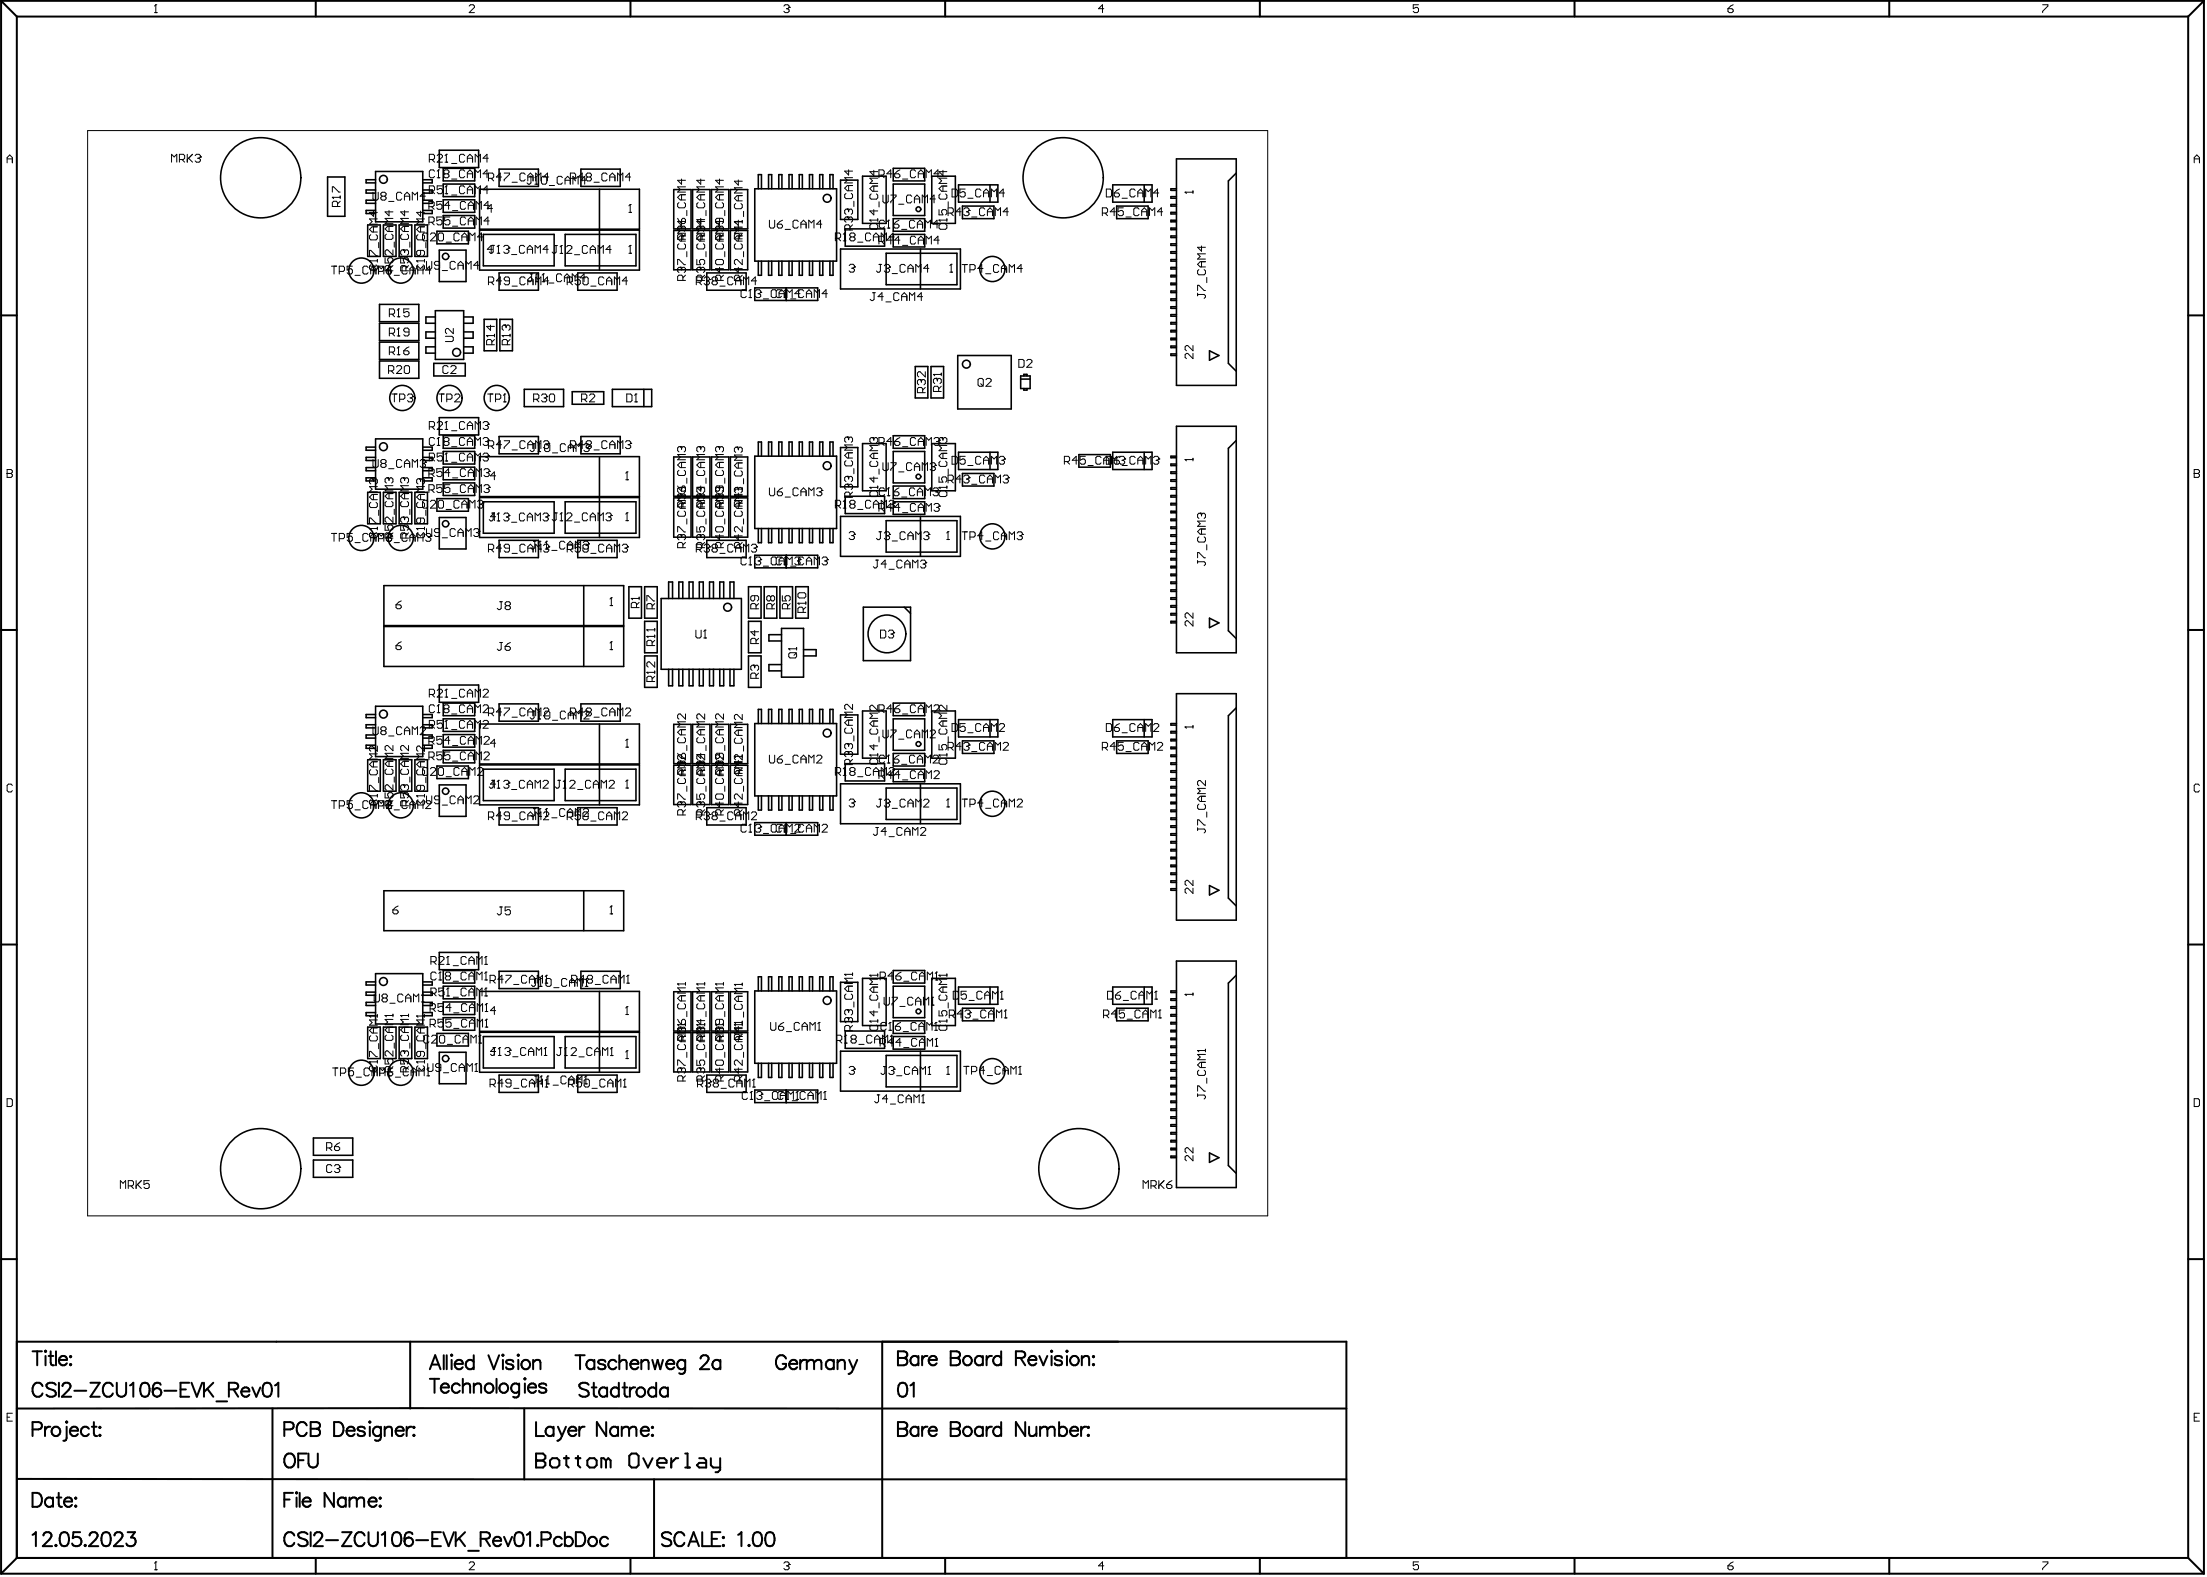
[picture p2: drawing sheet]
<svg xmlns="http://www.w3.org/2000/svg" width="234mm" height="167mm" viewBox="0 0 234 167" stroke-linecap="round" stroke-linejoin="round" font-family="sans-serif">
<g fill="none" stroke="#000" stroke-width=".21">
<path d="M.1 .1l1.7 1.7M.1 .1h233.1M.1 .1v166.4M1.8 1.8v163M1.8 1.8h229.7M33.4 .1v1.7M66.7 .1v1.7M100 .1v1.7M133.3 .1v1.7M166.6 .1v1.7M199.9 .1v1.7M231.5 1.8v163"/>
<path d="M233.2 .1l-1.7 1.7M233.2 .1v166.4M.1 33.4h1.7M231.5 33.4h1.7M.1 66.7h1.7M231.5 66.7h1.7M.1 99.9h1.7M231.5 99.9h1.7M.1 133.2h1.7M231.5 133.2h1.7M1.8 149h140.7M1.8 142h140.7v22.8"/>
<path d="M1.8 156.5h53.7M3.4 143h1M3.4 151.2h.7a.39 .39 0 0 0 .3-.3 .39 .39 0 0 0-.3-.4h-.7v1.5M3.4 158h.5a.79 .79 0 0 1 .6 .7 .79 .79 0 0 1-.6 .7h-.5zM3.9 143v1.5M4.5 146.7a.54 .54 0 0 0-.6-.4 .54 .54 0 0 0-.5 .6 .65 .65 0 0 0 .2 .7 .65 .65 0 0 0 .7 .1l.2-.3M4.8 151v1M4.8 142.9l.1 .1-.1 .1-.1-.1zM4.8 143.5v1M5.1 143.5h.5M5.3 151a.48 .48 0 0 0-.5 .4M5.4 143v1.2v.2l.3 .1"/>
<path d="M5.6 158.7a.47 .47 0 0 0-.7-.1 .47 .47 0 0 0 0 .7 .47 .47 0 0 0 .7-.1M5.6 158.5v.9M5.9 146.5a.56 .56 0 0 0-.5-.2 .56 .56 0 0 0-.5 .4l.2 .2 .5 .2a.36 .36 0 0 1 .3 .3 .36 .36 0 0 1-.1 .3 .68 .68 0 0 1-.9-.1M5.9 143v1.5M6 158.5h.5M6.2 158v1.2l.1 .2h.3M6.2 143.9a.47 .47 0 0 0 .3 .5 .47 .47 0 0 0 .6-.1M6.2 146.3v1.5M6.3 143.7a.41 .41 0 0 1 .5-.2 .41 .41 0 0 1 .3 .4h-.9zM6.6 146.7l.2-.3 .4-.1a.36 .36 0 0 1 .2 .6l-.9 .9h1M6.8 158.9a.47 .47 0 0 0 .3 .5 .47 .47 0 0 0 .5-.2M6.8 158.7a.41 .41 0 0 1 .5-.3 .41 .41 0 0 1 .3 .5h-.8z"/>
<path d="M7 150.5l.1-.1v.1zM7.1 151v1.2l-.1 .2h-.3M7.4 151.4a.47 .47 0 0 0 .3 .5 .47 .47 0 0 0 .5-.2M7.4 143.5h.1v.1zM7.4 144.4l.1-.1v.1v.1zM7.5 151.2a.41 .41 0 0 1 .4-.2 .41 .41 0 0 1 .3 .4h-.8zM7.9 147.2h1.2M7.9 158.5h.1h.1l-.1 .1zM7.9 159.4l.1-.1 .1 .1h-.1zM9.4 151.2a.47 .47 0 0 0-.7-.1 .47 .47 0 0 0 0 .7 .47 .47 0 0 0 .7-.1M9.6 146.3h1l-1 1.5h1M9.7 151h.5"/>
<path d="M9.9 150.5v1.2l.1 .2 .3 .1M10.5 151.9l.1-.1v.1v.1zM10.6 151v.1l-.1-.1zM11.9 146.7a.54 .54 0 0 0-.6-.4 .54 .54 0 0 0-.4 .6 .65 .65 0 0 0 .1 .7 .65 .65 0 0 0 .7 .1l.2-.3M12.4 146.3v1.1a.5 .5 0 0 0 .5 .4 .5 .5 0 0 0 .4-.4v-1.1M13.8 146.6l.3-.3v1.5M15.1 146.4a.48 .48 0 0 1 .7 .2 1.22 1.22 0 0 1-.2 1.1 .48 .48 0 0 1-.7-.2 1.22 1.22 0 0 1 .2-1.1zM17 146.5a.44 .44 0 0 0-.6-.1l-.2 .2v.7M17.4 147.2h1.3M19.1 147h.6M20 146.3h-.9v1.5h.9M20.3 146.3l.5 1.5 .6-1.5"/>
<path d="M21.6 146.3v1.5M21.9 146.9l.7 .9M22.6 146.3l-1 1M22.9 148.3h1.1M24.2 147l.9-.1a.34 .34 0 0 0 0-.5l-.9-.1v1.5M24.7 147l.5 .8M25.5 147.2a.47 .47 0 0 0 .3 .6 .47 .47 0 0 0 .6-.2M25.7 146.9a.39 .39 0 0 1 .5-.1 .39 .39 0 0 1 .2 .4h-.9zM26.7 146.8l.4 1 .4-1M28 146.4a.48 .48 0 0 1 .7 .2 1.22 1.22 0 0 1-.1 1.1 .48 .48 0 0 1-.7-.2 1.22 1.22 0 0 1 .1-1.1zM28.8 149v15.8M29.1 146.6l.4-.3v1.5"/>
<path d="M30.1 151.2h.6a.39 .39 0 0 0 .4-.3 .39 .39 0 0 0-.4-.4h-.6v1.5M30.1 158.7h.5M30.2 154a.55 .55 0 0 1 .7-.2 .55 .55 0 0 1 .3 .6 .65 .65 0 0 1-.1 .7 .65 .65 0 0 1-.7 .1 .92 .92 0 0 1-.2-1.2zM31 158h-.9v1.4M31.3 158l.1-.1 .1 .1h-.1zM31.4 158.5v.9M31.6 154.5h.5M31.7 158v1.4M32 158.9a.47 .47 0 0 0 .3 .5 .47 .47 0 0 0 .6-.2M32.1 158.7a.41 .41 0 0 1 .5-.3 .41 .41 0 0 1 .3 .5h-.9zM32.5 150.8a.54 .54 0 0 0-.7-.3 .54 .54 0 0 0-.4 .5 .65 .65 0 0 0 .1 .7 .65 .65 0 0 0 .7 .2l.3-.3M32.5 153.8h-.9v1.5"/>
<path d="M32.6 153.8v1.1a.5 .5 0 0 0 .5 .4 .5 .5 0 0 0 .5-.4v-1.1M32.9 150.5h.8a.34 .34 0 0 1 0 .6l-.2 .1a.39 .39 0 0 1 .4 .4 .39 .39 0 0 1-.4 .4h-.6zM32.9 151.2h.6M35.3 158v1.4l-1-1.4v1.4M35.4 150.5h.4a.79 .79 0 0 1 .6 .7 .79 .79 0 0 1-.6 .8h-.4zM36.6 158.7a.47 .47 0 0 0-.7-.1 .47 .47 0 0 0 0 .7 .47 .47 0 0 0 .7-.1M36.6 158.5v.9M36.7 151.4a.47 .47 0 0 0 .2 .5 .47 .47 0 0 0 .6-.2M36.7 151.2a.41 .41 0 0 1 .5-.2 .41 .41 0 0 1 .3 .4h-.8zM37 158.7l.3-.2h.4l.1 .2M37 158.5v.9M37.8 158.7l.3-.2h.4v.9"/>
<path d="M37.8 158.7v.7M38.6 151.2a.45 .45 0 0 0-.8 0l.2 .2 .5 .1 .1 .2a.45 .45 0 0 1-.8 0M39 158.9a.47 .47 0 0 0 .3 .5 .47 .47 0 0 0 .5-.2M39.1 158.7a.41 .41 0 0 1 .4-.3 .41 .41 0 0 1 .3 .5h-.8zM39.1 150.4l.1 .1h-.1zM39.1 151v1M40.2 159.4v-.1l.1 .1h-.1zM40.2 158.5h.1l-.1 .1zM40.3 151.2a.47 .47 0 0 0-.7-.1 .47 .47 0 0 0 0 .7 .47 .47 0 0 0 .7-.1M40.3 151v1.1a.39 .39 0 0 1-.2 .3 .39 .39 0 0 1-.4 0M40.7 151.2l.4-.2h.3l.1 1M40.7 151v1"/>
<path d="M41.9 151.4a.47 .47 0 0 0 .2 .5 .47 .47 0 0 0 .6-.2M41.9 151.2a.41 .41 0 0 1 .5-.2 .41 .41 0 0 1 .3 .4h-.8zM43 151v1M43.4 142v7M43.6 151a.48 .48 0 0 0-.6 .4M43.7 151.9l.1-.1 .1 .1-.1 .1zM43.8 151h.1l-.1 .1-.1-.1zM45.5 145.9h1M45.5 144.9l.5-1.5 .6 1.5M45.7 144.4h.7M46 145.9v1.5M46.6 146.8a.47 .47 0 0 0 .3 .5 .47 .47 0 0 0 .6-.1"/>
<path d="M46.7 146.6a.41 .41 0 0 1 .5-.2 .41 .41 0 0 1 .3 .4h-.9zM47 143.4v1.5M47.3 143.4v1.5M47.7 143.4l.1-.1 .1 .1-.1 .1zM47.8 143.9v1M48.1 144.3a.47 .47 0 0 0 .3 .5 .47 .47 0 0 0 .6-.1M48.3 144a.39 .39 0 0 1 .5-.1 .39 .39 0 0 1 .2 .4h-.9zM48.7 146.6a.47 .47 0 0 0-.7-.1 .47 .47 0 0 0 0 .7 .47 .47 0 0 0 .7 0M49 146.7l.3-.3 .4 .1v.9M49 145.9v1.5M50.1 143.4v1.5M50.1 144.1a.47 .47 0 0 0-.7-.1 .47 .47 0 0 0 0 .7 .47 .47 0 0 0 .7 0"/>
<path d="M50.1 146.7l.4-.3 .3 .1 .1 .9M50.1 146.4v1M51.7 143.4l.6 1.5 .5-1.5M52.5 145.9v1.5M53.1 143.4l.1-.1 .1 .1-.1 .1zM53.2 143.9v1M54.3 144.1a.45 .45 0 0 0-.8 0l.3 .2 .5 .2v.2a.45 .45 0 0 1-.8 0M54.8 143.4v-.1l.1 .1-.1 .1zM54.8 143.9v1M54.9 146.6a.47 .47 0 0 0-.7-.1 .47 .47 0 0 0 0 .7 .47 .47 0 0 0 .7 0M54.9 146.4v1.1a.39 .39 0 0 1-.2 .4 .39 .39 0 0 1-.4-.1M55.5 145.9v-.1l.1 .1-.1 .1z"/>
<path d="M55.5 156.5h87M55.5 149v7.5M55.5 146.4v1M55.9 146.8a.47 .47 0 0 0 .2 .5 .47 .47 0 0 0 .6-.1M55.9 146.6a.41 .41 0 0 1 .5-.2 .41 .41 0 0 1 .3 .4h-.8zM56.4 144.2l.4-.3 .3 .1 .1 .9M56.4 143.9v1M56.7 154.5h.1M56.7 150.5v1.5h.9M56.7 153.8h.8l.2 .2v.3l-.2 .2 .2 .3v.2l-.2 .3h-.8zM56.7 154.5h.8M57.8 146.6a.45 .45 0 0 0-.8 0l.2 .2 .5 .2 .1 .2a.45 .45 0 0 1-.8 0"/>
<path d="M58.5 154.3h.4l.3 .2v.5l-.3 .3h-.4l-.3-.3v-.5zM58.6 151.2a.47 .47 0 0 0-.7-.1 .47 .47 0 0 0 0 .7 .47 .47 0 0 0 .7-.1M58.6 151v1M59 151l.5 1M59.5 152a.57 .57 0 0 1-.5 .4M59.7 154.3h.5M59.9 151l-.4 1M59.9 154v1l.3 .3M60.1 151.4a.47 .47 0 0 0 .3 .5 .47 .47 0 0 0 .6-.2M60.2 151.2a.41 .41 0 0 1 .5-.2 .41 .41 0 0 1 .3 .4h-.9zM60.9 143.4h1M60.9 154.3h.5"/>
<path d="M61.2 154v1l.2 .3M61.3 151v1M61.4 143.4v1.5M61.9 151a.48 .48 0 0 0-.6 .4M62.3 146.5a.56 .56 0 0 0-.5-.2 .56 .56 0 0 0-.5 .4l.1 .2 .6 .2a.36 .36 0 0 1 .3 .3 .36 .36 0 0 1-.2 .3 .68 .68 0 0 1-.8-.1M62.4 154.3h.5l.2 .2v.5l-.2 .3h-.5l-.3-.3v-.5zM62.6 146.8h.5M62.8 146.3v1.2l.1 .2 .3 .1M62.9 144.1a.47 .47 0 0 0-.7-.1 .47 .47 0 0 0 0 .7 .47 .47 0 0 0 .7 0M62.9 143.9v1M64.1 144.1a.45 .45 0 0 0-.8 0l.2 .2 .5 .2 .1 .2a.45 .45 0 0 1-.8 0M64.1 154.5l-.2-.2h-.3v1"/>
<path d="M64.1 154.5v.8M64.1 154.5l.3-.2 .2 .2v.8M64.1 150.5v1.5l-.9-1.5v1.5M64.2 147a.47 .47 0 0 0-.7-.1 .47 .47 0 0 0 0 .7 .47 .47 0 0 0 .7 0M64.2 146.8v1M65.2 144.1a.47 .47 0 0 0-.7-.1 .47 .47 0 0 0 0 .7 .47 .47 0 0 0 .7 0M65.4 151.2a.47 .47 0 0 0-.7-.1 .47 .47 0 0 0 0 .7 .47 .47 0 0 0 .7-.1M65.4 151v1M65.5 147a.47 .47 0 0 0-.7-.1 .47 .47 0 0 0 0 .7 .47 .47 0 0 0 .7 0M65.5 146.3v1.5M65.5 144.2l.4-.3 .3 .1 .1 .9M65.5 143.4v1.5"/>
<path d="M65.8 151.2l.3-.2h.4l.1 .2M65.8 151v1M65.9 146.8h.5M66.1 146.3v1.2l.1 .2 .2 .1M66.6 151.2l.3-.2h.4v1M66.6 151.2v.8M66.6 154l.2-.2h.5l.3 .2v1l-.3 .3h-.5l-.2-.3zM66.7 146.8v1M66.7 144.3a.47 .47 0 0 0 .3 .5 .47 .47 0 0 0 .5-.1M66.8 144.1a.41 .41 0 0 1 .4-.2 .41 .41 0 0 1 .3 .4h-.8zM67.2 146.8a.48 .48 0 0 0-.5 .4M67.8 151.4a.47 .47 0 0 0 .3 .5 .47 .47 0 0 0 .6-.2"/>
<path d="M67.9 144.2l.3-.3 .4 .1v.9M67.9 143.9v1M67.9 151.2a.41 .41 0 0 1 .5-.2 .41 .41 0 0 1 .3 .4h-.9zM68.1 154.3l.5 1 .5-1M69 151.9v-.1l.1 .1-.1 .1zM69 143.9l.3 1 .3-1 .3 1 .3-1M69 151h.1l-.1 .1v-.1zM69.2 156.5v8.3M69.4 147a.47 .47 0 0 0-.7-.1 .47 .47 0 0 0 0 .7 .47 .47 0 0 0 .7 0M69.4 146.3v1.5M69.5 154.8h1v-.3l-.2-.2h-.5l-.3 .2v.5l.3 .3h.5M70.5 144.3a.47 .47 0 0 0 .3 .5 .47 .47 0 0 0 .5-.1"/>
<path d="M70.7 147a.47 .47 0 0 0-.7-.1 .47 .47 0 0 0 0 .7 .47 .47 0 0 0 .7 0M70.7 146.8v1M70.7 144a.39 .39 0 0 1 .4-.1 .39 .39 0 0 1 .2 .4h-.8zM71 154.3v1M71.8 154.3h-.3l-.5 .5M72.5 144.1a.47 .47 0 0 0-.7-.1 .47 .47 0 0 0 0 .7 .47 .47 0 0 0 .7 0M72.5 143.9v1.1a.39 .39 0 0 1-.2 .4 .39 .39 0 0 1-.4-.1M72.5 155.3h.5M72.5 153.8h.3v1.5M74 154.3h.5l.2 .2v.8h-.7l-.3-.3 .3-.2h.7M74.1 143.8l.2-.3 .4-.1a.36 .36 0 0 1 .2 .6l-.8 .9h1M75.2 154.3v.7l.3 .3h.7"/>
<path d="M76.2 154.3v1.2l-.2 .3h-.3M76.2 144.1a.47 .47 0 0 0-.7-.1 .47 .47 0 0 0 0 .7 .47 .47 0 0 0 .7 0M76.2 143.9v1M83.2 143.8a.54 .54 0 0 0-.6-.4 .54 .54 0 0 0-.5 .6 .65 .65 0 0 0 .2 .7 .65 .65 0 0 0 .7 .1l.2-.3v-.2h-.4M83.5 144.3a.47 .47 0 0 0 .3 .5 .47 .47 0 0 0 .6-.1M83.7 144a.39 .39 0 0 1 .5-.1 .39 .39 0 0 1 .2 .4h-.9zM84.7 143.9v1M85.2 143.9a.48 .48 0 0 0-.5 .4M85.4 144.2l.3-.3 .4 .1v.2M85.4 143.9v1M86.1 144.2l.4-.3 .4 .1v.9M86.1 144.2v.7"/>
<path d="M88.2 144.1a.47 .47 0 0 0-.7-.1 .47 .47 0 0 0 0 .7 .47 .47 0 0 0 .7 0M88.2 143.9v1M88.6 144.2l.4-.3 .3 .1 .1 .9M88.6 143.9v1M89.9 143.9l.4 1M90.3 144.9a.57 .57 0 0 1-.5 .5M90.7 143.9l-.4 1M93.4 142v22.8M95 143l.9 .1a.34 .34 0 0 1 0 .5l-.2 .1a.39 .39 0 0 1 .3 .4 .39 .39 0 0 1-.3 .4h-.7zM95 150.5h.9a.34 .34 0 0 1 0 .6l-.2 .1a.39 .39 0 0 1 .3 .4 .39 .39 0 0 1-.3 .4h-.7zM95 143.7h.7M95 151.2h.7"/>
<path d="M95.2 146.4a.48 .48 0 0 1 .7 .2 1.22 1.22 0 0 1-.1 1.1 .48 .48 0 0 1-.7-.2 1.22 1.22 0 0 1 .1-1.1zM96.3 146.6l.4-.3v1.5M97.2 143.7a.47 .47 0 0 0-.7-.1 .47 .47 0 0 0 0 .7 .47 .47 0 0 0 .7 0M97.2 143.5v1M97.2 151v1M97.2 151.2a.47 .47 0 0 0-.7-.1 .47 .47 0 0 0 0 .7 .47 .47 0 0 0 .7-.1M97.6 143.5v1M97.6 151v1M98.1 143.5a.48 .48 0 0 0-.5 .4M98.1 151a.48 .48 0 0 0-.5 .4M98.3 143.9a.47 .47 0 0 0 .3 .5 .47 .47 0 0 0 .5-.1M98.3 151.4a.47 .47 0 0 0 .3 .5 .47 .47 0 0 0 .5-.2"/>
<path d="M98.3 143.7a.41 .41 0 0 1 .5-.2 .41 .41 0 0 1 .3 .4h-.8zM98.3 151.2a.41 .41 0 0 1 .5-.2 .41 .41 0 0 1 .3 .4h-.8zM100.6 143l.8 .1a.34 .34 0 0 1 0 .5l-.2 .1a.39 .39 0 0 1 .4 .4 .39 .39 0 0 1-.4 .4h-.6zM100.6 143.7h.6M100.6 150.5h.8a.34 .34 0 0 1 0 .6l-.2 .1a.39 .39 0 0 1 .4 .4 .39 .39 0 0 1-.4 .4h-.6zM100.6 151.2h.6M104 151.2a.47 .47 0 0 0-.7-.1 .47 .47 0 0 0 0 .7 .47 .47 0 0 0 .7-.1M104 143.7a.47 .47 0 0 0-.7-.1 .47 .47 0 0 0 0 .7 .47 .47 0 0 0 .7 0M104 143.5v1M104 151v1M104.4 143.5v1M104.4 151v1"/>
<path d="M105 143.5a.48 .48 0 0 0-.6 .4M105 151a.48 .48 0 0 0-.6 .4M105.9 143.7a.47 .47 0 0 0-.7-.1 .47 .47 0 0 0 0 .7 .47 .47 0 0 0 .7 0M105.9 143v1.5M105.9 150.5v1.5M105.9 151.2a.47 .47 0 0 0-.7-.1 .47 .47 0 0 0 0 .7 .47 .47 0 0 0 .7-.1M107.5 143.7l.8-.1a.34 .34 0 0 0 0-.5l-.8-.1v1.5M108 143.7l.5 .8M108.5 150.5v1.5l-1-1.5v1.5M108.8 143.9a.47 .47 0 0 0 .3 .5 .47 .47 0 0 0 .6-.1M108.9 143.7a.41 .41 0 0 1 .5-.2 .41 .41 0 0 1 .3 .4h-.9zM108.9 151l.1 .9 .3 .1 .4-.3"/>
<path d="M109.7 151v1M110 143.5l.4 1 .4-1M110.1 151.2l.3-.2h.4v.2M110.1 151v1M110.8 151.2l.4-.2h.3l.1 1M110.8 151.2v.8M111.3 142.9v.1v.1l-.1-.1zM111.3 143.5v1M112.1 151.2a.47 .47 0 0 1 .7-.1 .47 .47 0 0 1 0 .7 .47 .47 0 0 1-.7-.1M112.1 150.5v1.5M112.4 143.7a.45 .45 0 0 0-.8 0l.1 .1 .6 .2 .1 .3a.45 .45 0 0 1-.8 0M112.9 142.9l.1 .1-.1 .1-.1-.1z"/>
<path d="M112.9 143.5v1M113.2 151.4a.47 .47 0 0 0 .3 .5 .47 .47 0 0 0 .6-.2M113.3 151.2a.41 .41 0 0 1 .5-.2 .41 .41 0 0 1 .3 .4h-.9zM114.4 151v1M114.5 143.8l.3-.3h.4l.1 1M114.5 143.5v1M115 151a.48 .48 0 0 0-.6 .4M115.1 151.9l.1-.1v.1v.1zM115.2 151v.1l-.1-.1zM115.6 143.5h.1h.1l-.1 .1zM115.7 144.3l.1 .1-.1 .1-.1-.1zM.1 166.5h233.1"/>
<path d="M1.8 164.8h.1M1.8 164.8h229.7M1.8 164.8l-1.7 1.7M3.4 162.4l.4-.3v1.5M4.6 162.5l.1-.3 .5-.1a.36 .36 0 0 1 .2 .6l-.9 .9h1M5.8 163.5h.1h.1l-.1 .1zM6.5 162.2a.48 .48 0 0 1 .7 .2 1.22 1.22 0 0 1-.1 1.1 .48 .48 0 0 1-.7-.2 1.22 1.22 0 0 1 .1-1.1zM8.5 162.1h-.7l-.1 .7a.52 .52 0 0 1 .8-.1 .52 .52 0 0 1-.1 .8 .52 .52 0 0 1-.8-.2M9 163.5h.1l-.1 .1-.1-.1zM9.5 162.5l.1-.3 .4-.1a.36 .36 0 0 1 .3 .6l-.9 .9h1M10.9 162.2a.48 .48 0 0 1 .7 .2 1.22 1.22 0 0 1-.1 1.1 .48 .48 0 0 1-.7-.2 1.22 1.22 0 0 1 .1-1.1zM12.1 162.5l.2-.3 .4-.1a.36 .36 0 0 1 .2 .6l-.9 .9h1"/>
<path d="M13.5 162.1h.8l-.4 .6a.48 .48 0 0 1 .5 .5 .48 .48 0 0 1-.7 .4l-.2-.1-.1-.2M31.1 162.5a.54 .54 0 0 0-.6-.4 .54 .54 0 0 0-.4 .6 .65 .65 0 0 0 .1 .7 .65 .65 0 0 0 .7 .1l.2-.3M32.5 162.3a.56 .56 0 0 0-.5-.2 .56 .56 0 0 0-.4 .4l.1 .2 .6 .2a.36 .36 0 0 1 .2 .3 .36 .36 0 0 1-.1 .3 .68 .68 0 0 1-.8-.1M32.9 162.1v1.5M33.3 162.5l.1-.3 .4-.1a.36 .36 0 0 1 .2 .6l-.8 .9h1M33.4 164.8v1.7M34.5 163h1.3M36.2 162.1h1l-1 1.5h1M38.6 162.5a.54 .54 0 0 0-.6-.4 .54 .54 0 0 0-.5 .6 .65 .65 0 0 0 .2 .7 .65 .65 0 0 0 .7 .1l.2-.3M39 162.1v1.1a.5 .5 0 0 0 .5 .4 .5 .5 0 0 0 .5-.4v-1.1M40.4 162.4l.3-.3v1.5M41.7 162.2a.48 .48 0 0 1 .7 .2 1.22 1.22 0 0 1-.1 1.1 .48 .48 0 0 1-.8-.2 1.22 1.22 0 0 1 .2-1.1z"/>
<path d="M43.6 162.3a.44 .44 0 0 0-.6-.1l-.1 .2-.1 .7M44 163h1.3M45.7 162.8h.6M46.7 162.1h-1v1.5h1M46.9 162.1l.6 1.5 .5-1.5M48.2 162.1v1.5M48.6 162.8l.6 .8M49.2 162.1l-1 1M49.5 164.1h1.2M50.9 162.8h.8a.34 .34 0 0 0 0-.6l-.8-.1v1.5M51.4 162.8l.4 .8M52.2 163a.47 .47 0 0 0 .3 .6 .47 .47 0 0 0 .5-.2"/>
<path d="M52.2 162.8a.41 .41 0 0 1 .5-.2 .41 .41 0 0 1 .3 .4h-.8zM53.3 162.6l.5 1 .4-1M54.6 162.2a.48 .48 0 0 1 .7 .2 1.22 1.22 0 0 1-.1 1.1 .48 .48 0 0 1-.7-.2 1.22 1.22 0 0 1 .1-1.1zM55.7 162.4l.4-.3v1.5M56.8 163.5h.1h.1l-.1 .1zM57.3 162.9h.6a.39 .39 0 0 0 .4-.4 .39 .39 0 0 0-.4-.4h-.6v1.5M59.5 162.8a.47 .47 0 0 0-.7 0 .47 .47 0 0 0 0 .7 .47 .47 0 0 0 .7-.1M59.8 162.8a.47 .47 0 0 1 .7 0 .47 .47 0 0 1 0 .7 .47 .47 0 0 1-.7-.1M59.8 162.1v1.5M60.9 162.1h.5a.79 .79 0 0 1 .5 .8 .79 .79 0 0 1-.5 .7h-.5zM64.3 162.8a.47 .47 0 0 0-.7 0 .47 .47 0 0 0 0 .7 .47 .47 0 0 0 .7-.1M66.7 164.8v1.7"/>
<path d="M71 162.3a.56 .56 0 0 0-.5-.2 .56 .56 0 0 0-.5 .4l.2 .2 .5 .2a.36 .36 0 0 1 .3 .3 .36 .36 0 0 1-.1 .3 .68 .68 0 0 1-.9-.1M72.4 162.5a.54 .54 0 0 0-.6-.4 .54 .54 0 0 0-.4 .6 .65 .65 0 0 0 .1 .7 .65 .65 0 0 0 .7 .1l.2-.3M72.8 163.6l.6-1.5 .6 1.5M73 163.1h.8M74.3 162.1v1.5h.9M75.3 162.8h.6M76.2 162.1h-.9v1.5h.9M76.5 163.5h.1l-.1 .1zM76.5 162.6l.1 .1-.1 .1v-.1zM78.1 162.4l.4-.3v1.5M79.2 163.5h.1v.1zM79.9 162.2a.48 .48 0 0 1 .7 .2 1.22 1.22 0 0 1-.2 1.1 .48 .48 0 0 1-.7-.2 1.22 1.22 0 0 1 .2-1.1z"/>
<path d="M81.2 162.2a.48 .48 0 0 1 .7 .2 1.22 1.22 0 0 1-.2 1.1 .48 .48 0 0 1-.7-.2 1.22 1.22 0 0 1 .2-1.1zM100 164.8v1.7M133.3 164.8v1.7M166.6 164.8v1.7M199.9 164.8v1.7M231.5 164.8l1.7 1.7"/>
<circle cx="5.9" cy="151.5" r=".49"/>
<circle cx="16.6" cy="147.3" r=".46"/>
<circle cx="51.7" cy="146.9" r=".49"/>
<circle cx="53.3" cy="146.9" r=".49"/>
<circle cx="55.6" cy="144.4" r=".48"/>
<circle cx="67.8" cy="147.3" r=".49"/>
<circle cx="102.4" cy="144" r=".49"/>
<circle cx="102.4" cy="151.5" r=".48"/>
<circle cx="113.7" cy="144" r=".49"/>
<circle cx="43.3" cy="163.1" r=".46"/>
<circle cx="62.7" cy="163.1" r=".49"/>
</g>
<g fill="none" stroke="#000" stroke-width=".11">
<path d="M.8 16.8h.5M.8 17.2v-.5l.2-.3 .3 .3v.5M9.3 13.8h124.8v114.9h-124.8zM16.3 1.3h.3M16.5 .5h.1M16.5 .5v.8M16.5 .5l-.2 .1M18.2 17.2v-.9l.2 .3 .3-.3v.9M19 16.9h.4l.1-.2v-.2l-.1-.2h-.4v.9M19.3 16.9l.2 .3M19.8 16.3v.9M20 16.7l.4 .5"/>
<path d="M20.4 16.3l-.6 .6M20.6 16.5l.2-.2h.3l.1 .2v.1M20.9 16.7h.2M21.1 16.7l.1 .2v.1l-.1 .2h-.3l-.2-.2M21.2 16.6h.1M21.2 16.6l-.1 .1M45.4 16.9h.4l.2-.2v-.2l-.2-.2h-.4v.9M45.7 16.9l.3 .3M46 18.1l-.2-.1h-.2l-.2 .1v.6l.2 .1h.2l.2-.1M46.3 16.5l.1-.2h.3l.1 .2v.1l-.5 .6h.5M46.3 18.8h.2M46.4 18h.1"/>
<path d="M46.4 18v.8M46.4 18l-.1 .1M46.8 19.7h-.5v.4l.4-.2 .1 .2v.3l-.1 .1h-.3l-.1-.1M47.1 17.2h.3M47.1 18.4l-.1-.1v-.2l.1-.1h.3l.1 .1v.2l-.1 .1M47.1 18.4l-.1 .1v.2l.1 .1h.3l.1-.1v-.2l-.1-.1M47.1 18.4h.3M47.2 16.3h.1M47.2 19.7h.1M47.2 16.3v.9M47.2 19.7v.8M47.2 16.3l-.1 .2"/>
<path d="M47.2 19.7l-.1 .1M47.8 17.3h.5M47.8 18.9h.5M49.2 16.5l-.2-.2h-.2l-.2 .2v.5l.2 .2h.2l.2-.2M49.2 18.1l-.2-.1h-.2l-.2 .1v.6l.2 .1h.2l.2-.1M49.2 19.8l-.2-.1h-.2l-.2 .1v.6l.2 .1h.2l.2-.1M49.5 17.2v-.6l.2-.3 .3 .3v.6M49.5 18.8v-.5l.2-.3 .3 .3v.5M49.5 16.7h.5M49.5 18.4h.5M49.6 .6l.2-.1h.3l.1 .1v.2l-.6 .5h.6M50.3 17.2v-.9l.3 .3 .2-.3v.9"/>
<path d="M50.3 18.8v-.8l.3 .3 .2-.3v.8M51.7 18.4h-.6l.4-.4v.8M51.7 16.7h-.6l.4-.4v.9M51.7 18.9h.4l.1-.2v-.2l-.1-.2h-.4v.8M52 18.9l.2 .2M53.1 18.7h-.6l.4-.4v.8M53.4 18.3h.5v.2l-.5 .5v.1M54.2 19.3h.5M55.6 18.5l-.2-.2h-.2l-.2 .2v.5l.2 .1h.2l.2-.1M55.8 19.1v-.5l.3-.3 .3 .3v.5M55.8 18.7h.6M56 18.7h.3"/>
<path d="M56.2 18.7v.7l-.2 .1h-.1l-.1-.1M56.6 19.5h.3M56.7 19.1v-.8l.3 .3 .2-.3v.8M56.7 18.7h.1M56.7 18.7v.8M56.7 18.7l-.1 .1M57.3 18.8l.1-.1h.3l.1 .1v.6l-.1 .1h-.3l-.1-.1zM58.1 18.7h-.6l.4-.4v.8M58.1 19.6h.6M59.5 18.8l-.1-.1h-.3l-.1 .1v.6l.1 .1h.3l.1-.1M59.8 19.1h.5M59.8 19.5v-.6l.3-.2 .2 .2v.6"/>
<path d="M60.4 18.9h.4l.1-.2v-.2l-.1-.2h-.4v.8M60.6 19.5v-.8l.3 .2 .3-.2v.8M60.6 18.9l.3 .2M61.7 18.7h-.5l.4-.4v.8M62 19.1h-.5l.4-.4v.8M62.2 18.7l-.2-.1v-.1l.2-.2h.2l.2 .2v.1l-.2 .1M62.2 18.7h.2M62.2 18.7l-.2 .2v.1l.2 .1h.2l.2-.1v-.1l-.2-.2M62.9 19.3h.5M64.2 18.5l-.1-.2h-.3l-.1 .2v.5l.1 .1h.3l.1-.1M64.5 18.7h.6M64.5 19.1v-.5l.3-.3 .3 .3v.5"/>
<path d="M65.4 19.1v-.8l.2 .3 .3-.3v.8M66.7 18.7h-.5l.4-.4v.8M72.1 18.9v.6l-.4-.4h.8M72.5 19.8h-.8l.3 .2-.3 .3h.8M74.2 18.9v.6l-.5-.4h.9M74.6 19.8h-.9l.3 .2-.3 .3h.9M76.1 18.9v.6l-.4-.4h.9M76.6 19.8h-.9l.3 .2-.3 .3h.9M78.1 19v.6l-.4-.4h.8M78.5 19.9h-.8l.3 .2-.3 .3h.8M82.9 .6l.2-.1h.3l.1 .1v.2M83.2 .9h.2"/>
<path d="M83.4 .9l.1 .2v.1l-.1 .1h-.3l-.2-.1M83.5 .8h.1M83.5 .8l-.1 .1M89.8 18v.5l-.4-.4h.8M89.8 19.6v.6M90.2 18.8h-.8l.3 .3-.3 .3h.8M90.2 19.6h-.5l-.3 .3 .3 .3h.5M92.5 18v.6l-.5-.4h.9M92.5 19.7v.5M92.9 19.7h-.6l-.3 .3 .3 .2h.6M92.9 18.9h-.9l.3 .2-.3 .3h.9M93 18.5h.4l.2-.1v-.3l-.2-.1h-.4v.8"/>
<path d="M93.3 18.5l.3 .3M94.4 18.4h-.6l.5-.4v.8M94.7 18.4h.4l.1 .1v.2l-.1 .1h-.3l-.1-.1zM95.2 18l-.5 .4M95.5 18.9h.6M96.9 18.1l-.1-.1h-.3l-.2 .1v.6l.2 .1h.3l.1-.1M97.2 18.8v-.5l.2-.3 .3 .3v.5M97.2 18.4h.5M98 18.8v-.8l.3 .3 .3-.3v.8M99.4 18.4h-.6l.4-.4v.8M99.8 18v.6l-.4-.4h.8M99.8 19.7v.5"/>
<path d="M100.2 19.7h-.6l-.2 .3 .2 .2h.6M100.2 18.9h-.8l.2 .2-.2 .3h.8M116.8 .9h-.6l.5-.4v.8M150.1 .5h-.6v.4l.3-.1h.2l.1 .1v.3l-.1 .1h-.3l-.2-.1M182.8 .9h.5l.1 .2v.1l-.1 .1h-.3l-.2-.1zM183.4 .5l-.6 .4M216.1 .5h.6v.1l-.6 .6v.1M232.2 17.2v-.5l.3-.3 .2 .3v.5M232.2 16.8h.5M35.1 28.2h.5M35.2 20.9h.1M35.2 20.3v-.5h.1l.6 .5h.1"/>
<path d="M35.2 20.9l.1 .1M35.2 20.9h.8M35.3 28.2v.8M35.7 21.9v-.5l-.1-.1h-.3l-.1 .1v.5h.8M35.9 28.7h.4l.2-.1v-.3l-.2-.1h-.4v.8M36 21.3l-.3 .3M36 20.7v.3M37.3 28.2h-.6v.4l.4-.2 .2 .2v.3l-.2 .1h-.2l-.2-.1M37.6 29.1h.5M39 28.3l-.2-.1h-.3l-.1 .1v.6l.1 .1h.3l.2-.1M39.1 27.6h.1M39.1 27.6h.8"/>
<path d="M39.1 27v-.5h.1l.6 .5h.1M39.1 27.6l.1 .1M39.2 28.2h.6M39.2 28.6h.6M39.2 29v-.6l.3-.2 .3 .2v.6M39.2 28l-.1 .2v.2l.1 .2h.6l.1-.2v-.2l-.1-.2M39.2 24.8l-.1 .2v.2l.1 .2h.6l.1-.2v-.2l-.1-.2M39.5 20.3v.7l.1 .2h.3l.1-.2v-.7M39.5 28.2v.8M39.5 22.3v.6l-.4-.4h.8M39.5 24v.6M39.9 23.2h-.8l.3 .2-.3 .3h.8"/>
<path d="M39.9 24h-.5l-.3 .3 .3 .3h.5M39.9 27.5v.2M40 28.2h.5l.1 .1v.3l-.1 .1h-.5M40 28.2v.8M40.1 28.2l.2 .2 .3-.2v.8M40.1 25.7v.5M40.4 20.8l-.1-.2v-.1l.1-.2h.3l.2 .2v.1l-.2 .2M40.4 20.8l-.1 .1v.1l.1 .2h.3l.2-.2v-.1l-.2-.1M40.4 20.8h.3M40.7 27.3v.5h.5l-.2-.3v-.1l.2-.1h.2l.2 .1v.3l-.2 .1M40.9 28.6v.3l.1 .1h.3l.1-.1v-.2l-.1-.1M40.9 28.6h.5"/>
<path d="M40.9 24.8l-.2 .1v.3l.2 .1h.5l.2-.1v-.3l-.2-.1M40.9 28.6l.4-.4v.8M41.1 39.2h.4l.2-.1v-.3l-.2-.1h-.4v.8M41.1 21.3h.6M41.2 22.3v.5l-.5-.4h.9M41.2 23.9v.6M41.2 35.3h.4l.2-.2v-.2l-.2-.2h-.4v.8M41.2 33.2h.4l.2-.1v-.3l-.2-.1h-.4v.8M41.2 37.3h.4l.2-.2v-.3l-.2-.1h-.4v.8M41.3 28.2l-.1-.1h-.3l-.2 .1v.5h.9M41.4 39.2l.3 .3M41.4 28.2l-.5 .4"/>
<path d="M41.5 35.3l.3 .2M41.5 37.3l.3 .2M41.5 33.2l.3 .3M41.6 23.9h-.6l-.3 .3 .3 .3h.6M41.6 26.4v.6l-.6-.6h-.1l-.2 .2v.3l.2 .1M41.6 23.1h-.9l.3 .3-.3 .3h.9M41.6 28.1l-.3 .3M41.7 29.1h.6M41.7 25.6v.6M41.9 38.8l.2-.1h.3l.1 .1v.2l-.6 .5h.6M42 35.5h.3M42 37.5h.3"/>
<path d="M42 33.5h.3M42.2 34.7h.1M42.2 36.7h.1M42.2 32.7h.1M42.2 34.7l-.2 .2M42.2 32.7v.8M42.2 34.7v.8M42.2 36.7v.8M42.2 36.7l-.2 .1M42.2 32.7l-.2 .1M42.4 27.3v.5h.4l-.1-.3v-.1l.1-.1h.3l.1 .1v.3l-.1 .1M42.5 20.5l-.1-.2h-.3l-.1 .2v.5l.1 .2h.3l.1-.2"/>
<path d="M42.5 24.8l-.1 .1v.3l.1 .1h.6l.1-.1v-.3l-.1-.1M42.7 26.4h.1M42.7 26.4h-.2l-.1 .2v.3l.1 .1M42.7 26.4l.1 .2M42.7 37.1h.4l.2 .2v.1l-.2 .1h-.2l-.2-.1zM42.8 38.8l.1-.1h.3l.1 .1v.6l-.1 .1h-.3l-.1-.1zM42.8 21.2v-.6l.3-.3 .2 .3v.6M42.8 20.8h.5M42.8 22.3v.5l-.4-.4h.8M42.8 23.9v.6M42.8 26.6v.1M42.8 26.6l.2-.2h.1l.1 .2v.3l-.1 .1"/>
<path d="M43 28.7v-.5l-.2-.1h-.3l-.1 .1v.5h.8M43.1 28.3l-.1-.1h-.3l-.2 .1v.6l.2 .1h.3l.1-.1M43.2 23.1h-.8l.3 .3-.3 .3h.8M43.2 23.9h-.5l-.3 .3 .3 .3h.5M43.2 28.1l-.2 .3M43.3 35.1h-.4l-.2-.1v-.1l.2-.2h.2l.2 .2v.5l-.2 .1h-.2l-.2-.1M43.3 32.7h-.6v.4l.3-.1h.1l.2 .1v.3l-.2 .1h-.2l-.2-.1M43.3 36.7l-.6 .4M43.4 25.6v.6M43.4 28.6h.5M43.4 29v-.6l.3-.2 .2 .2v.6M43.6 21.2v-.9l.3 .3 .3-.3v.9"/>
<path d="M44.1 27.6h.1M44.1 27.6h.8M44.1 27.6l.1 .1M44.2 29v-.8l.3 .2 .3-.2v.8M44.2 24.8l-.1 .2v.2l.1 .2h.6l.1-.2v-.2l-.1-.2M44.2 28l-.1 .2v.2l.1 .2h.6l.1-.2v-.2l-.1-.2M44.5 26.5v.4l-.1 .1h-.2l-.1-.1v-.3l.1-.1h.6l.1 .1v.3l-.1 .1M44.5 22.3v.6l-.4-.4h.8M44.5 24v.6M44.9 23.2h-.8l.3 .2-.3 .3h.8M44.9 27.5v.2M44.9 24h-.5l-.3 .3 .3 .3h.5"/>
<path d="M45 20.8h-.5l.4-.5v.9M45.1 25.7v.5M45.1 27.7v.6l.2 .2h.2l.2-.2v-.6M45.3 24.8l-.2-.1h-.3l-.1 .1v.5l.1 .2h.3l.2-.2M45.4 21.9h.4l.1-.2v-.2l-.1-.2h-.4v.8M45.4 23.5h.4l.1-.1v-.3l-.1-.1h-.4v.8M45.4 20.2h.4l.2-.1v-.3l-.2-.1h-.4v.8M45.5 24.8l.2-.1h.3l.1 .1v.1l-.6 .6h.6M45.6 28.6h-.6l.5-.4v.8M45.7 23.5l.2 .3M45.7 21.9l.2 .2M45.7 20.2l.3 .3"/>
<path d="M46.4 24.8l.1-.1h.3l.1 .1v.5l-.1 .2h-.3l-.1-.2zM46.5 28.1h-.4l-.1-.2v-.1l.1-.1h.3l.1 .1v.5l-.1 .2h-.3l-.1-.2M46.8 21.3h-.6v.4l.3-.1h.1l.2 .1v.3l-.2 .1h-.2l-.2-.1M46.8 23h-.6v.4l.3-.2h.1l.2 .2v.3l-.2 .1h-.2l-.2-.1M46.8 28.6h.6M47.1 20.5h.3M47.1 35.6h.7l.2 .1v.3l-.2 .1h-.7M47.2 25.6h.6M47.4 38.8l-.1-.1h-.3l-.1 .1v.6l.1 .1h.3l.1-.1M47.6 21.7h-.5l.4-.4v.8M47.6 23h-.5v.4l.2-.2h.2l.1 .2v.3l-.1 .1h-.3l-.1-.1M47.7 38.8l.1-.1h.3l.2 .1v.2l-.6 .5h.6"/>
<path d="M47.8 20.6h.5M47.9 23.9h.5M47.9 22.3h.5M48 34.8v.5l-.6-.5h-.1l-.2 .1v.3l.2 .1M48.2 27.8l-.2-.1h-.2l-.2 .1v.5l.2 .2h.2l.2-.2M48.5 28.1h.5M48.5 28.5v-.6l.2-.2 .3 .2v.6M48.6 24.8l-.1-.1h-.3l-.2 .1v.5l.2 .2h.3l.1-.2M48.9 25.5v-.6l.2-.2 .3 .2v.6M48.9 25.1h.5M49.3 23.1l-.2-.1h-.2l-.2 .1v.6l.2 .1h.2l.2-.1M49.3 21.5l-.2-.2h-.2l-.2 .2v.5l.2 .1h.2l.2-.1"/>
<path d="M49.3 28.5v-.8l.3 .2 .2-.2v.8M49.5 20.5v-.6l.2-.2 .3 .2v.6M49.5 20.1h.5M49.5 22.1v-.5l.3-.3 .3 .3v.5M49.5 23.8v-.6l.3-.2 .3 .2v.6M49.5 23.4h.6M49.5 21.7h.6M49.7 25.5v-.8l.3 .2 .3-.2v.8M50.3 20.5v-.8l.3 .2 .2-.2v.8M50.4 22.1v-.8l.3 .3 .2-.3v.8M50.4 23.8v-.8l.3 .2 .2-.2v.8M50.7 28.1h-.6l.4-.4v.8"/>
<path d="M51.1 25.1h-.6l.5-.4v.8M51.5 35.5h.1M51.5 35.5l.1 .1M51.5 35.5h.8M51.7 20.1h-.6l.4-.4v.8M51.7 29.9h.4l.1-.2v-.3l-.1-.1h-.4v.8M51.8 21.7h-.6l.4-.4v.8M51.8 23.4h-.6l.4-.4v.8M51.9 34.4v.6l-.4-.5h.8M52 29.9l.2 .2M52 36.5v-.4l-.1-.2h-.3l-.1 .2v.4h.8M52.1 26h.2"/>
<path d="M52.1 22.1h-.5l.4-.5v.9M52.1 26.4h-.5l.4-.4v.8M52.2 26v.7l-.1 .1h-.2l-.1-.1M52.3 35.4v.2M52.3 35.9l-.3 .3M52.6 26.8h.3M52.7 26h.1M52.7 26l-.1 .1M52.7 26v.8M53.1 29.7h-.6l.4-.4v.8M53.1 35.5h.1M53.1 35.5l.2 .1"/>
<path d="M53.1 35.5h.9M53.3 26.1l.1-.1h.3l.2 .1v.1M53.4 34.4h.1M53.4 34.4h-.1l-.2 .1v.3l.2 .2M53.4 34.4l.2 .1M53.6 34.5l.1-.1h.1l.2 .1v.3l-.2 .2M53.6 34.5v.2M53.6 26.4h.1M53.7 36.5v-.4l-.1-.2h-.3l-.2 .2v.4h.9M53.7 26.4l.2 .1v.2l-.2 .1h-.3l-.1-.1M53.9 26.2h.1M53.9 26.2l-.2 .2"/>
<path d="M53.9 29.7h-.4l-.1-.1v-.2l.1-.1h.3l.1 .1v.6l-.1 .1h-.3l-.1-.1M54 35.9l-.3 .3M54 35.4v.2M54.1 26.9h.6M54.2 30.3h.5M55.5 26.1l-.1-.1h-.3l-.1 .1v.6l.1 .1h.3l.1-.1M55.6 29.4l-.2-.1h-.2l-.2 .1v.6l.2 .1h.2l.2-.1M55.8 26.4h.6M55.8 26.8v-.6l.3-.2 .3 .2v.6M55.8 29.7h.6M55.8 30.1v-.5l.3-.3 .3 .3v.5M56.1 29h.3"/>
<path d="M56.3 29v.7l-.2 .1h-.1l-.2-.1M56.6 26.8v-.8l.3 .2 .3-.2v.8M56.7 29.8h.2M56.7 30.1v-.8l.3 .3 .2-.3v.8M56.8 29h.1M56.8 29v.8M56.8 29l-.1 .1M57.4 29.8h.2M57.5 29h.1M57.5 29v.8M57.5 29l-.1 .1M58 26.4h-.5l.4-.4v.8"/>
<path d="M58.1 29.9h.5M58.1 29.7h-.6l.4-.4v.8M58.7 26h.3M58.8 26v.7l-.1 .1h-.1l-.2-.1M59.3 26.8h.2M59.4 26h.1M59.4 26v.8M59.4 26l-.1 .1M59.4 29.1l-.1-.1h-.3l-.1 .1v.6l.1 .1h.3l.1-.1M59.7 29.8v-.5l.3-.3 .3 .3v.5M59.7 29.4h.6M60 26.1l.1-.1h.3l.1 .1v.2l-.5 .5h.5"/>
<path d="M60 29.9h.4l.2-.2v-.3l-.2-.1h-.4v.8M60.3 29.9l.3 .2M60.6 29.8v-.8l.2 .3 .3-.3v.8M60.8 27h.5M61.4 29.3h-.5v.4l.4-.1 .1 .1v.3l-.1 .1h-.3l-.1-.1M61.7 29.4l.1-.1h.3l.1 .1v.6l-.1 .1h-.3l-.1-.1zM61.9 29.4h-.5l.4-.4v.8M62.2 26.1l-.2-.1h-.2l-.2 .1v.6l.2 .1h.2l.2-.1M62.5 26.8v-.5l.2-.3 .3 .3v.5M62.5 26.4h.5M62.5 30.3h.6M63.3 26.8v-.8l.3 .3 .2-.3v.8"/>
<path d="M63.9 29.4l-.1-.1h-.3l-.2 .1v.6l.2 .1h.3l.1-.1M64.2 30.1v-.5l.3-.3 .2 .3v.5M64.2 29.7h.5M64.7 26.4h-.6l.4-.4v.8M65 30.1v-.8l.3 .3 .3-.3v.8M66.4 29.7h-.6l.5-.4v.8M66.5 26.8h.3M66.5 22.5h.3M66.7 26h.1M66.7 21.6h.1M66.7 21.6v.9M66.7 26v.8"/>
<path d="M66.7 26l-.2 .1M66.7 21.6l-.2 .2M71.7 23.1l.4 .6h.3l.1-.2v-.3l-.1-.1h-.1l-.2 .1v.6l-.4-.4h.8M71.7 28v-.5h.1l.6 .5h.1M71.8 21.4l-.1 .2v.3l.1 .1h.6l.1-.1v-.3l-.1-.2M71.8 25.8l-.1 .1v.3l.1 .1h.6l.1-.1v-.3l-.1-.1M72 28.3h.1M72 23.9h.1M72 28.3l.1 .1M72 23.9h-.2l-.1 .2v.2l.1 .2M72 28.3h-.2l-.1 .1v.3l.1 .1M72 23.9l.1 .2"/>
<path d="M72.1 24.1l.2-.2h.1l.1 .2v.2l-.1 .2M72.1 28.4l.2-.1h.1l.1 .1v.3l-.1 .1M72.1 20.6v.6M72.1 24.1v.1M72.1 25v.5M72.1 28.4v.2M72.3 29.7v-.4l-.2-.2h-.3l-.1 .2v.4h.8M72.3 25.3v-.4l-.2-.1h-.3l-.1 .1v.4h.8M72.5 25h-.5l-.3 .2 .3 .3h.5M72.5 24.1h-.8l.3 .3-.3 .3h.8M72.5 29.1l-.2 .3M72.5 24.8l-.2 .2"/>
<path d="M72.5 20.6h-.5l-.3 .3 .3 .3h.5M72.7 22.3v.5M72.7 26.6v.6M73.7 29.9h.4l.1-.2v-.3l-.1-.1h-.4v.8M73.7 27.5v.5h.5l-.2-.3v-.1l.2-.1h.2l.2 .1v.3l-.2 .1M73.9 21.4l-.2 .2v.3l.2 .1h.5l.2-.1v-.3l-.2-.2M73.9 25.8l-.2 .1v.3l.2 .1h.5l.2-.1v-.3l-.2-.1M74 29.9l.2 .2M74 28.3h.1M74 23.9h.1M74 23.9h-.1l-.2 .2v.2l.2 .2M74 28.3h-.1l-.2 .1v.3l.2 .1"/>
<path d="M74 28.3l.2 .1M74 23.9l.2 .2M74.2 24.1l.1-.2h.1l.2 .2v.2l-.2 .2M74.2 23.1v.7l-.5-.4h.9M74.2 28.4l.1-.1h.1l.2 .1v.3l-.2 .1M74.2 20.6v.6M74.2 24.1v.1M74.2 25v.5M74.2 28.4v.2M74.3 29.7v-.4l-.1-.2h-.3l-.2 .2v.4h.9M74.3 25.3v-.4l-.1-.1h-.3l-.2 .1v.4h.9M74.5 29.4l.2-.1h.2l.2 .1v.2"/>
<path d="M74.6 24.1h-.9l.3 .3-.3 .3h.9M74.6 25h-.6l-.3 .2 .3 .3h.6M74.6 29.1l-.3 .3M74.6 23.2h-.9l.5 .5M74.6 20.6h-.6l-.3 .3 .3 .3h.6M74.6 24.8l-.3 .2M74.7 22.3v.5M74.7 26.6v.6M74.8 29.7h.1M74.9 29.7l.2 .2v.1l-.2 .1h-.2l-.2-.1M75.1 29.6h.1M75.1 29.6l-.2 .1"/>
<path d="M75.5 29.7l-.2 .2v.1l.2 .1h.3l.1-.1v-.1l-.1-.2M75.5 29.7l-.2-.1v-.2l.2-.1h.3l.1 .1v.2l-.1 .1M75.5 29.7h.3M75.7 27.6l.2-.1h.5l.2 .1v.3l-.2 .1h-.5l-.2-.1zM75.9 25.8l-.2 .1v.3l.2 .1h.5l.2-.1v-.3l-.2-.1M75.9 21.4l-.2 .2v.3l.2 .1h.5l.2-.1v-.3l-.2-.2M76 23.9h.1M76 23.9h-.1l-.2 .2v.2l.2 .2M76 23.9l.1 .2M76.1 24.1l.2-.2h.1l.2 .2v.2l-.2 .2M76.1 23.5l-.1 .2h-.1l-.2-.2v-.3l.2-.1h.5l.2 .1v.3l-.2 .2M76.1 28.3v.5l-.4-.4h.9"/>
<path d="M76.1 23.1v.7l-.4-.4h.9M76.1 20.6v.6M76.1 24.1v.1M76.1 25v.5M76.2 30.3h.5M76.3 29.7v-.4l-.2-.2h-.2l-.2 .2v.4h.9M76.3 25.3v-.4l-.2-.1h-.2l-.2 .1v.4h.9M76.6 25h-.6l-.3 .2 .3 .3h.6M76.6 24.1h-.9l.3 .3-.3 .3h.9M76.6 29.1l-.3 .3M76.6 24.8l-.3 .2M76.6 20.6h-.6l-.3 .3 .3 .3h.6"/>
<path d="M76.7 22.3v.5M76.7 26.6v.6M77.6 29.4l-.2-.1h-.3l-.1 .1v.6l.1 .1h.3l.2-.1M77.7 23.5h.1M77.7 23.5h.8M77.7 23.5l.1 .1M77.8 29.7h.6M77.8 30.1v-.5l.3-.3 .3 .3v.5M77.8 21.5l-.1 .2v.2l.1 .2h.6l.1-.2v-.2l-.1-.2M77.8 25.8l-.1 .1v.3l.1 .1h.6l.1-.1v-.3l-.1-.1M78.1 28.3v.5l-.4-.4h.8M78.1 20.7v.6"/>
<path d="M78.1 23.3v.5l-.4-.4h.8M78.1 23.9v.5l-.4-.4h.8M78.1 25v.5M78.3 29.7v-.4l-.2-.2h-.3l-.1 .2v.4h.8M78.3 25.3v-.4l-.2-.2h-.3l-.1 .2v.4h.8M78.5 25h-.5l-.3 .2 .3 .3h.5M78.5 27.5v.5l-.5-.5h-.2l-.1 .1v.3l.1 .1M78.5 24.1h-.8l.3 .3-.3 .3h.8M78.5 29.1l-.2 .3M78.5 23.3v.3M78.5 24.7l-.2 .3M78.5 20.7h-.5l-.3 .3 .3 .3h.5"/>
<path d="M78.7 30.1v-.8l.3 .3 .2-.3v.8M78.7 22.4v.5M78.7 26.6v.6M79 30.8l-.2-.1h-.2l-.2 .1v.6l.2 .1h.2l.2-.1M79.2 31.5h.3M79.4 30.7h.1M79.4 30.7v.8M79.4 30.7l-.2 .1M79.9 30.8l.2-.1h.3l.1 .1v.1M80.1 29.7h-.6l.4-.4v.8M80.2 31.1h.2M80.4 31.1l.1 .1v.2l-.1 .1h-.3l-.2-.1"/>
<path d="M80.5 30.9h.1M80.5 30.9l-.1 .2M80.8 31.6h.5M81.4 23.3v.7l.2 .1h.2l.2-.1v-.7M82.2 30.8l-.2-.1h-.3l-.1 .1v.6l.1 .1h.3l.2-.1M82.3 23.7h.4l.1 .2v.1l-.1 .1h-.3l-.1-.1zM82.4 31.5v-.6l.3-.2 .3 .2v.6h.2M82.4 31.1h.6M82.7 30.8l-.1-.1h-.3l-.2 .1v.6l.2 .1h.3l.1-.1M82.8 23.3l-.5 .4M83.1 24.3h.5M83.1 30.7h.1"/>
<path d="M83.1 30.7v.8M83.1 30.7l-.1 .1M83.3 31.5v-.8l.2 .2 .3-.2v.8M83.7 31.6h.5M84.5 23.4l-.2-.1h-.2l-.2 .1v.6l.2 .1h.2l.2-.1M84.5 30.8l.1-.1h.3l.2 .1M84.5 31.4l.1 .1h.3l.2-.1M84.7 31.1h-.6l.4-.4v.8M84.7 23.7h.6M84.7 24.1v-.5l.3-.3 .3 .3v.5M85.3 31.5v-.6l.3-.2 .3 .2v.6M85.3 31.1h.6"/>
<path d="M85.6 24.1v-.8l.3 .3 .2-.3v.8M86.2 31.5v-.8l.2 .2 .3-.2v.8M87 23.7h-.6l.4-.4v.8M87.5 31.1h-.5l.4-.4v.8M88.4 25.2h.4l.2-.1v-.3l-.2-.1h-.4v.8M88.7 25.2l.3 .3M89.2 25.5h.3M89.4 24.7h.1M89.4 24.7l-.2 .1M89.4 24.7v.8M89.5 20.5l-.1 .1v.3l.1 .1h.6l.1-.1v-.3l-.1-.1M89.7 23h.1"/>
<path d="M89.7 22.1h.1M89.7 22.1h-.2l-.1 .2v.2l.1 .2M89.7 23h-.2l-.1 .1v.3l.1 .1M89.7 23l.1 .1M89.7 22.1l.1 .2M89.8 23.1l.1-.1h.2l.1 .1v.3l-.1 .1M89.8 22.3l.1-.2h.2l.1 .2v.2l-.1 .2M89.8 22.3v.1M89.8 23.1v.1M89.9 28.1l.1-.1h.3l.1 .1v.1M89.9 24.3v-.4l-.1-.1h-.3l-.1 .1v.4h.8M90.1 25.1l-.2-.2v-.1l.2-.1h.2l.2 .1v.1l-.2 .2"/>
<path d="M90.1 25.1l-.2 .1v.1l.2 .2h.2l.2-.2v-.1l-.2-.1M90.1 25.1h.2M90.1 28.4h.2M90.2 23.8l-.3 .3M90.3 28.4l.1 .1v.2l-.1 .1h-.3l-.1-.1M90.4 21.3v.5M90.4 28.2h.1M90.4 28.2l-.1 .2M90.8 25.6h.5M92 23.3h.1M92 23.3h.9M92 23.3l.2 .1"/>
<path d="M92.1 24.8l-.1-.1h-.3l-.1 .1v.5l.1 .2h.3l.1-.2M92.2 20.5l-.2 .2v.2l.2 .2h.5l.2-.2v-.2l-.2-.2M92.2 23.7l-.2 .1v.3l.2 .2h.5l.2-.2v-.3l-.2-.1M92.4 31h.2M92.4 25.1h.6M92.4 25.5v-.6l.3-.2 .3 .2v.6M92.5 22.2v.5l-.5-.4h.9M92.5 31v.7l-.1 .1h-.2l-.1-.1M92.9 23.2v.2M93 25.5h.4l.2-.1v-.3l-.2-.1h-.4v.8M93 21.3v.6M93 28h.3"/>
<path d="M93.2 28v.7l-.2 .1h-.1l-.2-.1M93.3 25.5v-.8l.2 .2 .3-.2v.8M93.3 25.5l.3 .3M93.4 20.6v.7l.2 .2h.2l.2-.2v-.7M93.5 31.4h-.6l.4-.4v.8M93.6 28.1l.1-.1h.3l.1 .1v.2M93.6 23.4l-.1-.1h-.3l-.2 .1v.6l.2 .1h.3l.1-.1M93.7 31.9h.6M93.9 28.4h.1M93.9 24.1h.3M94 28.4l.1 .1v.2l-.1 .1h-.3l-.1-.1M94 23.3h.1"/>
<path d="M94 23.3l-.1 .1M94 23.3v.8M94.1 28.3h.1M94.1 28.3l-.1 .1M94.3 20.6h.5v.2l-.5 .5v.2M94.4 25.4h-.6l.5-.4v.8M94.4 28.9h.6M94.6 23.7h.4l.1 .2v.1l-.1 .1h-.3l-.1-.1zM94.6 25.1h-.5l.4-.4v.8M95.1 21.6h.5M95.1 23.3l-.5 .4M95.1 31.1l-.1-.1h-.3l-.1 .1v.6l.1 .1h.3l.1-.1"/>
<path d="M95.2 25.4h-.5l.4-.4v.8M95.4 24.3h.6M95.4 31.8v-.5l.3-.3 .3 .3v.5M95.4 31.4h.6M95.5 26h.6M95.8 28.1l-.1-.1h-.3l-.2 .1v.6l.2 .1h.3l.1-.1M96.1 28.4h.5M96.1 28.8v-.5l.3-.3 .2 .3v.5M96.2 31.8v-.8l.3 .3 .3-.3v.8M96.5 20.8l-.2-.2h-.2l-.2 .2v.5l.2 .2h.2l.2-.2M96.8 21.5v-.6l.2-.3 .3 .3v.6M96.8 21.1h.5"/>
<path d="M96.8 23.4l-.1-.1h-.3l-.2 .1v.6l.2 .1h.3l.1-.1M96.9 25.1l-.1-.1h-.3l-.2 .1v.6l.2 .1h.3l.1-.1M96.9 28.8v-.8l.3 .3 .3-.3v.8M97.1 23.7h.5M97.1 24.1v-.5l.2-.3 .3 .3v.5M97.2 25.8v-.5l.2-.3 .3 .3v.5M97.2 25.4h.5M97.6 21.5v-.9l.3 .3 .2-.3v.9M97.6 31.4h-.5l.4-.4v.8M97.9 24.1v-.8l.3 .3 .3-.3v.8M97.9 39.3v.6l-.5-.6h-.2l-.1 .2v.2l.1 .2M98 25.8v-.8l.3 .3 .3-.3v.8"/>
<path d="M98.3 28.4h-.6l.5-.4v.8M98.8 39.6h.1M98.8 39.6h.8M98.8 39.6l.1 .2M99 21.1h-.6l.4-.5v.9M99.3 23.7h-.6l.5-.4v.8M99.4 23.3h.1M99.4 22.2v.5h.4l-.2-.4 .2-.1h.3l.1 .1v.3l-.1 .1M99.4 23.3h.8M99.4 23.3l.1 .1M99.4 25.4h-.6l.4-.4v.8M99.5 23.7l-.1 .1v.3l.1 .2h.6l.1-.2v-.3l-.1-.1"/>
<path d="M99.5 20.5l-.1 .2v.2l.1 .2h.6l.1-.2v-.2l-.1-.2M99.6 39.5v.3M100.2 23.2v.2M100.3 22.5h.4l.2-.1v-.3l-.2-.1h-.4v.8M100.3 21.3v.6M100.5 28.8h.3M100.6 22.5l.3 .3M100.7 28h.1M100.7 28v.8M100.7 28l-.2 .1M100.7 20h.5l.1 .1v.6l-.1 .1h-.5zM101.7 22.4h-.5l.4-.4v.8"/>
<path d="M101.8 28h.6M102 22.1l.1-.1h.3l.1 .1v.2M102.1 28v.8M102.1 20h-.5v.4l.3-.1h.1l.1 .1v.3l-.1 .1h-.3l-.1-.1M102.3 22.4h.1M102.4 22.4l.1 .1v.2l-.1 .1h-.3l-.1-.1M102.4 21h.6M102.5 22.3h.1M102.5 22.3l-.1 .1M102.6 28.5h.5l.1-.1v-.3l-.1-.1h-.5v.8M102.8 23h.6M103.8 20.1l-.1-.1h-.3l-.2 .1v.6l.2 .1h.3l.1-.1"/>
<path d="M104 28.4h-.5l.4-.4v.8M104.1 20.8v-.5l.3-.3 .2 .3v.5M104.1 20.4h.5M104.2 22.1l-.1-.1h-.3l-.1 .1v.6l.1 .1h.3l.1-.1M104.3 29h.6M104.5 22.8v-.5l.3-.3 .2 .3v.5M104.5 22.4h.5M104.9 20.8v-.8l.3 .3 .3-.3v.8M105.3 22.8v-.8l.3 .3 .3-.3v.8M105.7 28.1l-.2-.1h-.2l-.2 .1v.6l.2 .1h.2l.2-.1M106 28.4h.5M106 28.8v-.5l.2-.3 .3 .3v.5"/>
<path d="M106.3 20.4h-.6l.5-.4v.8M106.7 22.4h-.6l.5-.4v.8M106.8 28.8v-.8l.3 .3 .3-.3v.8M107.8 38h.4l.2 .2v.5l-.2 .2h-.4zM108.2 28.4h-.6l.4-.4v.8M108.6 38.2l.2-.2h.3l.1 .2v.1l-.6 .6h.6M116.6 22.5h.5l.1-.1v-.3l-.1-.1h-.5v.8M116.9 22.5l.3 .3M117.1 20h.4l.1 .1v.6l-.1 .1h-.4zM117.9 20.4h.4l.2 .2v.1l-.2 .1h-.3l-.1-.1zM118 22.4h-.5l.4-.4v.8M118.5 20l-.6 .4"/>
<path d="M118.7 21h.6M118.9 22h-.6v.4l.3-.1h.1l.2 .1v.3l-.2 .1h-.2l-.2-.1M119.1 23h.6M120.1 20.1l-.1-.1h-.3l-.1 .1v.6l.1 .1h.3l.1-.1M120.4 20.8v-.5l.3-.3 .3 .3v.5M120.4 20.4h.6M120.5 22.1l-.1-.1h-.3l-.1 .1v.6l.1 .1h.3l.1-.1M120.8 22.4h.6M120.8 22.8v-.5l.3-.3 .3 .3v.5M121.2 20.8v-.8l.3 .3 .3-.3v.8M121.6 22.8v-.8l.3 .3 .3-.3v.8M122.6 20.4h-.5l.4-.4v.8"/>
<path d="M123 22.4h-.5l.4-.4v.8M125.4 20.3h.1M125.4 20.3h.8M125.4 20.3l.1 .2M126.2 20.2v.3M126.2 36.6v.5l-.5-.5h-.2l-.1 .1v.3l.1 .1M126.2 37.4v.5l-.5-.5h-.2l-.1 .1v.3l.1 .1M126.7 31.2h.7l.2 .1v.1l-.2 .2M126.7 30.7v-.5h.2l.5 .5h.2M126.7 31v.3M126.9 28.5l-.2 .2v.2l.2 .2h.5l.2-.2v-.2l-.2-.2M127.1 26v.6l-.4-.4h.9"/>
<path d="M127.1 27.7v.5M127.6 26.9h-.9l.3 .2-.3 .3h.9M127.6 27.7h-.6l-.3 .3 .3 .2h.6M127.7 29.4v.5M.8 50.1h.1M.8 49.7h.4l.1 .1v.2l-.1 .1 .1 .1v.2l-.1 .1h-.4zM.8 50.1h.4M35.1 56.4h.5M35.3 56.4v.9M35.9 57h.4l.2-.1v-.3l-.2-.2h-.4v.9M37.3 56.4h-.6v.5l.3-.2h.1l.2 .2v.2l-.2 .2h-.2l-.2-.2M37.6 57.4h.5"/>
<path d="M39 56.6l-.2-.2h-.3l-.1 .2v.5l.1 .2h.3l.2-.2M39.1 55.9h.1M39.1 55.4v-.6h.1l.6 .6h.1M39.1 55.9h.8M39.1 55.9l.1 .2M39.2 56.4h.6M39.2 56.9h.6M39.2 57.3v-.6l.3-.3 .3 .3v.6M39.2 56.3l-.1 .2v.3l.1 .1h.6l.1-.1v-.3l-.1-.2M39.2 53.2l-.1 .1v.3l.1 .1h.6l.1-.1v-.3l-.1-.1M39.4 50.7h.1M39.4 50.7h-.2l-.1 .1v.3l.1 .1"/>
<path d="M39.4 50.7l.1 .1M39.5 48.6v.7l.1 .2h.3l.1-.2v-.7M39.5 56.4v.9M39.5 50.8l.2-.1h.1l.1 .1v.3l-.1 .1M39.5 50.8v.1M39.5 52.3v.6M39.9 52.3h-.5l-.3 .3 .3 .3h.5M39.9 51.5h-.8l.3 .3-.3 .2h.8M39.9 55.8v.3M40 56.4v.9M40 56.4h.5l.1 .2v.3l-.1 .1h-.5M40.1 56.4l.2 .3 .3-.3v.9"/>
<path d="M40.1 54v.5M40.4 49l-.1-.1v-.1l.1-.2h.3l.2 .2v.1l-.2 .1M40.4 49l-.1 .2v.1l.1 .2h.3l.2-.2v-.1l-.2-.2M40.4 49h.3M40.7 55.6v.5h.5l-.2-.3v-.1l.2-.1h.2l.2 .1v.3l-.2 .1M40.9 56.9v.2l.1 .2M40.9 53.1l-.2 .1v.3l.2 .1h.5l.2-.1v-.3l-.2-.1M40.9 56.6l.1-.2h.3l.1 .2v.1M41 50.6h.1M41 50.6h-.1l-.2 .1v.3l.2 .1M41 50.6l.2 .1M41.1 49.6h.6"/>
<path d="M41.2 50.7l.1-.1h.1l.2 .1v.3l-.2 .1M41.2 50.7v.1M41.2 52.2v.6M41.3 56.9l.1 .1v.1l-.1 .2h-.3M41.3 56.9v-.4l-.1-.1h-.3l-.2 .1v.4h.9M41.4 57v.1l-.1 .2M41.4 56.4l-.5 .5M41.4 56.7h.1M41.4 56.7l-.1 .2h-.4M41.5 41.7h.5M41.6 54.7v.6l-.6-.6h-.1l-.2 .2v.2l.2 .2M41.6 52.2h-.6l-.3 .3 .3 .3h.6"/>
<path d="M41.6 51.4h-.9l.3 .3-.3 .2h.9M41.6 56.4l-.3 .3M41.7 57.4h.6M41.7 53.9v.5M41.7 41.7v.8M42.3 42.2h.4l.1-.1v-.3l-.1-.1h-.4v.8M42.4 55.6v.5h.4l-.1-.3v-.1l.1-.1h.3l.1 .1v.3l-.1 .1M42.5 48.8l-.1-.2h-.3l-.1 .2v.5l.1 .2h.3l.1-.2M42.5 53.1l-.1 .1v.3l.1 .1h.6l.1-.1v-.3l-.1-.1M42.7 54.7h.1M42.7 50.6h.1M42.7 50.6l.1 .1"/>
<path d="M42.7 50.6h-.2l-.1 .1v.3l.1 .1M42.7 54.7h-.2l-.1 .2v.2l.1 .2M42.7 54.7l.1 .2M42.8 49.5v-.6l.3-.3 .2 .3v.6M42.8 49h.5M42.8 50.7v.1M42.8 52.2v.6M42.8 54.9v.1M42.8 50.7l.2-.1h.1l.1 .1v.3l-.1 .1M42.8 54.9l.2-.2h.1l.1 .2v.2l-.1 .2M43 56.9v-.4l-.2-.1h-.3l-.1 .1v.4h.8M43.1 56.6l-.1-.2h-.3l-.2 .2v.5l.2 .2h.3l.1-.2"/>
<path d="M43.1 41.8l.2-.1h.2l.2 .1v.2M43.2 51.4h-.8l.3 .3-.3 .2h.8M43.2 56.4l-.2 .3M43.2 52.2h-.5l-.3 .3 .3 .3h.5M43.4 53.9v.5M43.4 57.3v-.6l.3-.3 .2 .3v.6M43.4 56.9h.5M43.4 42.1h.1M43.5 42.1l.2 .1v.2l-.2 .1h-.2l-.2-.1M43.6 49.5v-.9l.3 .3 .3-.3v.9M43.7 42h.1M43.7 42l-.2 .1"/>
<path d="M44.1 55.9h.1M44.1 55.9h.8M44.1 55.9l.1 .2M44.2 57.3v-.9l.3 .3 .3-.3v.9M44.2 56.3l-.1 .2v.3l.1 .1h.6l.1-.1v-.3l-.1-.2M44.2 53.2l-.1 .1v.3l.1 .1h.6l.1-.1v-.3l-.1-.1M44.4 50.7h.1M44.4 50.7h-.2l-.1 .1v.3l.1 .1M44.4 50.7l.1 .1M44.5 48.8l.1-.2h.3l.1 .2v.1M44.5 54.8v.4l-.1 .2h-.2l-.1-.2v-.2l.1-.2h.6l.1 .2v.2l-.1 .2M44.5 50.8l.1-.1h.2l.1 .1v.3l-.1 .1"/>
<path d="M44.5 50.8v.1M44.5 52.3v.6M44.7 49h.2M44.9 49l.1 .2v.1l-.1 .2h-.3l-.1-.2M44.9 52.3h-.5l-.3 .3 .3 .3h.5M44.9 51.5h-.8l.3 .3-.3 .2h.8M44.9 55.8v.3M45 48.9h.1M45 48.9l-.1 .1M45 56.6l.2-.2h.3l.1 .2v.1M45.1 54v.5M45.1 55.9v.7l.2 .2h.2"/>
<path d="M45.3 53.1l-.2-.2h-.3l-.1 .2v.5l.1 .2h.3l.2-.2M45.3 56.9h.2M45.4 50.1h.4l.1-.1v-.3l-.1-.1h-.4v.8M45.4 51.8h.4l.1-.1v-.3l-.1-.1h-.4v.8M45.4 45.2h.4l.2-.2v-.3l-.2-.1h-.4v.8M45.4 48.5h.4l.2-.1v-.3l-.2-.2h-.4v.9M45.5 56.9l.1 .1v.1l-.1 .2h-.3l-.2-.2M45.5 53.1l.2-.2h.3l.1 .2v.1l-.6 .6h.6M45.6 56.7h.1M45.7 51.8l.2 .3M45.7 50.1l.2 .3M45.7 55.9v.7l-.2 .3"/>
<path d="M45.7 45.2l.3 .2M45.7 48.5l.3 .3M46 46.4l-.2-.1h-.2l-.2 .1v.6l.2 .1h.2l.2-.1M46.3 44.7l.1-.1h.3l.1 .1v.2l-.5 .5h.5M46.3 47.1h.2M46.4 53.1l.1-.2h.3l.1 .2v.5l-.1 .2h-.3l-.1-.2zM46.4 46.3h.1M46.4 46.3l-.1 .1M46.4 46.3v.8M46.4 41.7h.6M46.5 56.4h-.4l-.1-.2v-.1l.1-.2h.3l.1 .2v.5l-.1 .2h-.3l-.1-.2M46.7 41.7v.8"/>
<path d="M46.8 49.6h-.6v.4l.3-.1h.1l.2 .1v.3l-.2 .1h-.2l-.2-.1M46.8 51.3h-.6v.4l.3-.1h.1l.2 .1v.3l-.2 .1h-.2l-.2-.1M46.8 56.9h.6M46.8 47.9h-.5v.5l.2-.2h.2l.1 .2v.2l-.1 .2h-.3l-.1-.2M47.1 45.4h.3M47.1 46.7l-.1-.1v-.2l.1-.1h.3l.1 .1v.2l-.1 .1M47.1 46.7l-.1 .2v.1l.1 .1h.3l.1-.1v-.1l-.1-.2M47.1 48.8h.3M47.1 46.7h.3M47.2 53.9h.6M47.2 44.6h.1M47.2 47.9h.1"/>
<path d="M47.2 44.6v.8M47.2 47.9v.9M47.2 44.6l-.1 .1M47.2 47.9l-.1 .2M47.3 42.2h.4l.1-.1v-.3l-.1-.1h-.4v.8M47.6 51.3h-.5v.4l.2-.1h.2l.1 .1v.3l-.1 .1h-.3l-.1-.1M47.6 50h-.5l.4-.4v.8M47.8 45.6h.5M47.8 48.9h.5M47.8 47.3h.5M47.9 52.3h.5M47.9 50.6h.5"/>
<path d="M48.1 41.8l.1-.1h.3l.2 .1v.2l-.6 .5h.6M48.2 56.1l-.2-.2h-.2l-.2 .2v.5l.2 .2h.2l.2-.2M48.5 56.8v-.6l.2-.3 .3 .3v.6M48.5 56.4h.5M48.6 53.1l-.1-.2h-.3l-.2 .2v.5l.2 .2h.3l.1-.2M48.9 53.8v-.6l.2-.3 .3 .3v.6M48.9 53.4h.5M49.2 44.7l-.2-.1h-.2l-.2 .1v.6l.2 .1h.2l.2-.1M49.2 46.4l-.2-.1h-.2l-.2 .1v.6l.2 .1h.2l.2-.1M49.2 48.1l-.2-.2h-.2l-.2 .2v.5l.2 .2h.2l.2-.2M49.3 49.7l-.2-.1h-.2l-.2 .1v.6l.2 .1h.2l.2-.1M49.3 51.4l-.2-.1h-.2l-.2 .1v.6l.2 .1h.2l.2-.1"/>
<path d="M49.3 56.8v-.9l.3 .3 .2-.3v.9M49.5 45.4v-.5l.2-.3 .3 .3v.5M49.5 47.1v-.5l.2-.3 .3 .3v.5M49.5 48.8v-.6l.2-.3 .3 .3v.6M49.5 45h.5M49.5 48.4h.5M49.5 46.7h.5M49.5 50.4v-.5l.3-.3 .3 .3v.5M49.5 52.1v-.5l.3-.3 .3 .3v.5M49.5 51.7h.6M49.5 50h.6M49.7 53.8v-.9l.3 .3 .3-.3v.9"/>
<path d="M50.1 56.1l.2-.2h.2l.2 .2v.1M50.3 45.4v-.8l.3 .3 .2-.3v.8M50.3 47.1v-.8l.3 .3 .2-.3v.8M50.3 48.8v-.9l.3 .3 .2-.3v.9M50.4 50.4v-.8l.3 .3 .2-.3v.8M50.4 52.1v-.8l.3 .3 .2-.3v.8M50.4 56.4h.1M50.5 53.1l.2-.2h.3l.1 .2v.1M50.5 56.4l.2 .1v.1l-.2 .2h-.2l-.2-.2M50.7 56.2h.1M50.7 56.2l-.2 .2M50.8 53.4h.2"/>
<path d="M51 53.4l.1 .1v.1l-.1 .2h-.3l-.2-.2M51.1 53.2h.1M51.1 53.2l-.1 .2M51.1 44.7l.2-.1h.2l.2 .1v.2M51.1 46.4l.2-.1h.2l.2 .1v.2M51.1 48.1l.2-.2h.2l.2 .2v.1M51.2 49.7l.2-.1h.2l.2 .1v.2M51.2 51.4l.2-.1h.2l.2 .1v.2M51.4 45h.1M51.4 48.4h.1M51.4 46.7h.1M51.5 51.7h.1"/>
<path d="M51.5 50h.1M51.5 45l.2 .2v.1l-.2 .1h-.2l-.2-.1M51.5 46.7l.2 .2v.1l-.2 .1h-.2l-.2-.1M51.5 48.4l.2 .1v.1l-.2 .2h-.2l-.2-.2M51.6 41.7h.6M51.6 50l.2 .1v.2l-.2 .1h-.2l-.2-.1M51.6 51.7l.2 .1v.2l-.2 .1h-.2l-.2-.1M51.7 44.9h.1M51.7 48.2h.1M51.7 46.6h.1M51.7 44.9l-.2 .1M51.7 48.2l-.2 .2"/>
<path d="M51.7 46.6l-.2 .1M51.7 58.1h.4l.1-.1v-.3l-.1-.1h-.4v.8M51.7 47.2h.4l.1-.1v-.3l-.1-.2h-.4v.9M51.8 51.6h.1M51.8 49.9h.1M51.8 51.6l-.2 .1M51.8 49.9l-.2 .1M51.9 41.7v.8M52 58.1l.2 .3M52 47.2l.2 .3M52.1 54.3h.2M52.2 54.3v.7l-.1 .1h-.2l-.1-.1"/>
<path d="M52.4 42.2h.5l.1-.1v-.3l-.1-.1h-.5v.8M52.5 50.3h-.6l.4-.4v.9M52.5 54.7h-.6l.4-.4v.8M52.6 55.1h.3M52.7 54.3h.1M52.7 54.3v.8M52.7 54.3l-.1 .1M53.1 47.1h-.6l.4-.5v.9M53.1 58h-.6l.4-.4v.8M53.3 42.5h.2M53.3 54.4l.1-.1h.3l.2 .1v.2M53.4 46.6h.5v.2l-.5 .5v.2"/>
<path d="M53.4 41.7h.1M53.4 41.7l-.1 .1M53.4 41.7v.8M53.6 54.7h.1M53.7 54.7l.2 .1v.2l-.2 .1h-.3l-.1-.1M53.9 54.6h.1M53.9 54.6l-.2 .1M53.9 58h-.4l-.1-.1v-.2l.1-.1h.3l.1 .1v.6l-.1 .1h-.3l-.1-.1M54.1 55.3h.6M54.2 58.6h.5M54.2 47.6h.5M55.5 54.4l-.1-.1h-.3l-.1 .1v.6l.1 .1h.3l.1-.1"/>
<path d="M55.6 57.7l-.2-.1h-.2l-.2 .1v.6l.2 .1h.2l.2-.1M55.6 46.8l-.2-.2h-.2l-.2 .2v.5l.2 .2h.2l.2-.2M55.8 54.7h.6M55.8 55.1v-.5l.3-.3 .3 .3v.5M55.8 58.4v-.5l.3-.3 .3 .3v.5M55.8 58h.6M55.8 47.5v-.6l.3-.3 .3 .3v.6M55.8 47.1h.6M56.4 47h.3M56.4 57.3h.3M56.5 42.2h.4l.1-.1v-.3l-.1-.1h-.4v.8M56.5 47v.6l-.1 .2h-.2l-.1-.2"/>
<path d="M56.6 57.3v.7l-.2 .1h-.1l-.1-.1M56.6 55.1v-.8l.3 .3 .3-.3v.8M56.7 58.4v-.8l.3 .3 .2-.3v.8M56.7 47.5v-.9l.3 .3 .2-.3v.9M56.7 42.2l.3 .3M56.9 47.8h.3M57 58.1h.3M57.1 47h.1M57.1 47v.8M57.1 47l-.2 .1M57.1 57.3h.1M57.1 57.3v.8"/>
<path d="M57.1 57.3l-.1 .1M57.3 41.8l.1-.1h.3l.2 .1v.2M57.5 54.4l.1-.1h.3l.1 .1v.2M57.5 57.7l.2-.1h.2l.2 .1v.2M57.5 46.8l.2-.2h.2l.2 .2v.1M57.6 42.1h.1M57.6 47.1l.2-.1h.2l.2 .1v.5l-.2 .2h-.2l-.2-.2zM57.7 58.1h.3M57.7 42.1l.2 .1v.2l-.2 .1h-.3l-.1-.1M57.7 54.7h.2M57.8 58h.1M57.8 47.1h.1"/>
<path d="M57.8 57.3h.1M57.8 57.3v.8M57.8 57.3l-.1 .1M57.9 42h.1M57.9 42l-.2 .1M57.9 54.7l.1 .1v.2l-.1 .1h-.3l-.1-.1M57.9 58l.2 .1v.2l-.2 .1h-.2l-.2-.1M57.9 47.1l.2 .1v.1l-.2 .2h-.2l-.2-.2M58 54.6h.1M58 54.6l-.1 .1M58.1 57.9h.1M58.1 46.9h.1"/>
<path d="M58.1 57.9l-.2 .1M58.1 46.9l-.2 .2M58.1 41.8l.2-.1h.2l.2 .1v.6l-.2 .1h-.2l-.2-.1zM58.4 58.2h.5M58.5 47.9h.5M58.7 54.3h.3M58.8 54.3v.7l-.1 .1h-.1l-.2-.1M59.3 55.1h.2M59.4 54.3h.1M59.4 54.3l-.1 .1M59.4 54.3v.8M59.8 57.4l-.2-.1h-.2l-.2 .1v.6l.2 .1h.2l.2-.1"/>
<path d="M59.8 47.1l-.1-.1h-.3l-.1 .1v.5l.1 .2h.3l.1-.2M60 54.4l.1-.1h.3l.1 .1v.2l-.5 .5h.5M60 58.1h.4l.2-.1v-.3l-.2-.1h-.4v.8M60.1 58.1v-.6l.2-.2 .3 .2v.6M60.1 57.7h.5M60.1 47.4h.6M60.3 58.1l.3 .3M60.4 47.2h.4l.1-.1v-.3l-.1-.2h-.4v.9M60.7 47.2v.6M60.8 55.2h.5M60.9 58.1v-.8l.3 .2 .2-.2v.8M60.9 47.5l-.5-.5-.3 .2v.6"/>
<path d="M61 47.8v-.8l.2 .2 .3-.2v.8M61.4 57.6h-.5v.4l.2-.1h.2l.1 .1v.3l-.1 .1h-.3l-.1-.1M61.5 42.2h.5l.1-.1v-.3l-.1-.1h-.5v.8M61.7 57.7l.1-.1h.3l.1 .1v.6l-.1 .1h-.3l-.1-.1zM61.7 57.4l.2-.1h.2l.2 .1v.1M61.7 47.1h-.5l.4-.5v.9M61.8 47.1l.1-.1h.3l.1 .1v.1M61.8 42.2l.3 .3M62 57.7h.1M62.1 47.4h.1M62.1 57.7l.2 .1v.2l-.2 .1h-.2l-.2-.1M62.2 47.1l-.2-.2v-.1l.2-.2h.2l.2 .2v.1l-.2 .2"/>
<path d="M62.2 47.1l-.2 .1v.1l.2 .2h.2l.2-.2v-.1l-.2-.1M62.2 47.1h.2M62.2 54.4l-.2-.1h-.2l-.2 .1v.6l.2 .1h.2l.2-.1M62.2 47.4l.1 .1v.1l-.1 .2h-.3l-.1-.2M62.3 57.5h.1M62.3 57.5l-.2 .2M62.3 47.2h.1M62.3 47.2l-.1 .2M62.4 41.8l.1-.1h.3l.1 .1v.2l-.5 .5h.5M62.5 54.7h.5M62.5 55.1v-.5l.2-.3 .3 .3v.5M62.5 58.6h.6"/>
<path d="M62.9 47.6h.5M63.3 55.1v-.8l.3 .3 .2-.3v.8M63.9 57.7l-.1-.1h-.3l-.2 .1v.6l.2 .1h.3l.1-.1M64.1 54.4l.2-.1h.2l.2 .1v.2M64.2 58.4v-.5l.3-.3 .2 .3v.5M64.2 58h.5M64.2 46.8l-.1-.2h-.3l-.1 .2v.5l.1 .2h.3l.1-.2M64.4 54.7h.1M64.5 47.5v-.6l.3-.3 .3 .3v.6M64.5 47.1h.6M64.5 54.7l.2 .1v.2l-.2 .1h-.2l-.2-.1M64.7 54.6h.1"/>
<path d="M64.7 54.6l-.2 .1M65 58.4v-.8l.3 .3 .3-.3v.8M65.4 47.5v-.9l.2 .3 .3-.3v.9M65.8 57.7l.2-.1h.3l.1 .1v.2M66.1 58h.2M66.2 46.8l.1-.2h.3l.1 .2v.1M66.2 50.8h.3M66.2 55.1h.3M66.3 58l.1 .1v.2l-.1 .1h-.3l-.2-.1M66.3 41.7h.4l.2 .1v.6l-.2 .1h-.4zM66.4 49.9h.1M66.4 54.3h.1"/>
<path d="M66.4 49.9v.9M66.4 54.3v.8M66.4 49.9l-.2 .2M66.4 54.3l-.2 .1M66.4 57.9h.1M66.4 57.9l-.1 .1M66.5 47.1h.1M66.6 47.1l.1 .1v.1l-.1 .2h-.3l-.1-.2M66.7 46.9h.1M66.7 46.9l-.1 .2M67.2 42.5h.2M67.3 41.7h.1"/>
<path d="M67.3 41.7v.8M67.3 41.7l-.1 .1M71.7 56.3v-.6h.1l.6 .6h.1M71.7 51.4l.4 .6M71.8 49.8l-.1 .1v.3l.1 .1h.6l.1-.1v-.3l-.1-.1M71.8 54.1l-.1 .1v.3l.1 .1h.6l.1-.1v-.3l-.1-.1M72 56.6h.1M72 51.6h.1M72 52.3h.1M72 47.3h.1M72 47.3h-.2l-.1 .1v.3l.1 .1M72 51.6h-.2l-.1 .1v.3l.1 .1"/>
<path d="M72 52.3l.1 .1M72 51.6l.1 .1 .2-.1h.1l.1 .1M72 52.3h-.2l-.1 .1v.3l.1 .1M72 56.6h-.2l-.1 .1v.3l.1 .1M72 56.6l.1 .1M72 47.3l.1 .1M72.1 52.4l.2-.1h.1l.1 .1v.3l-.1 .1M72.1 56.7l.2-.1h.1l.1 .1v.3l-.1 .1M72.1 52v-.4l.2-.2h.1l.1 .2v.4l-.1 .1M72.1 47.4l.2-.1h.1l.1 .1v.3l-.1 .1M72.1 47.4v.1M72.1 48.9v.6"/>
<path d="M72.1 52.4v.1M72.1 53.2v.6M72.1 56.7v.1M72.3 58v-.5l-.2-.1h-.3l-.1 .1v.5h.8M72.3 53.6v-.4l-.2-.1h-.3l-.1 .1v.4h.8M72.5 57.4l-.2 .3M72.5 48.9h-.5l-.3 .3 .3 .3h.5M72.5 53.2h-.5l-.3 .3 .3 .3h.5M72.5 52.4h-.8l.3 .3-.3 .3h.8M72.5 51.8l-.1 .2h-.3M72.5 53.1l-.2 .3M72.5 48.1h-.8l.3 .3-.3 .2h.8"/>
<path d="M72.7 50.6v.5M72.7 54.9v.6M73.7 58.1h.4l.1-.1v-.3l-.1-.1h-.4v.8M73.7 55.7v.6h.5l-.2-.3v-.1l.2-.2h.2l.2 .2v.2l-.2 .2M73.9 54.1l-.2 .1v.3l.2 .1h.5l.2-.1v-.3l-.2-.1M73.9 49.8l-.2 .1v.3l.2 .1h.5l.2-.1v-.3l-.2-.1M73.9 51.6l-.2 .1v.3l.2 .1M74 58.1l.2 .3M74 56.6h.1M74 51.6h.1M74 52.3h.1M74 47.3h.1"/>
<path d="M74 52.3h-.1l-.2 .1v.3l.2 .1M74 47.3l.2 .1M74 56.6h-.1l-.2 .1v.3l.2 .1M74 51.6l.2 .1 .1-.1M74 47.3h-.1l-.2 .1v.3l.2 .1M74 56.6l.2 .1M74 52.3l.2 .1M74.2 51.4v.6l-.5-.4h.9M74.2 52.4l.1-.1h.1l.2 .1v.3l-.2 .1M74.2 47.4l.1-.1h.1l.2 .1v.3l-.2 .1M74.2 56.7l.1-.1h.1l.2 .1v.3l-.2 .1M74.2 47.4v.1"/>
<path d="M74.2 48.9v.6M74.2 52.4v.1M74.2 53.2v.6M74.2 56.7v.1M74.3 58v-.5l-.1-.1h-.3l-.2 .1v.5h.9M74.3 53.6v-.4l-.1-.1h-.3l-.2 .1v.4h.9M74.4 51.6l.2 .1v.3l-.2 .1M74.5 57.7l.2-.1h.2l.2 .1v.2M74.6 57.4l-.3 .3M74.6 53.2h-.6l-.3 .3 .3 .3h.6M74.6 52.4h-.9l.3 .3-.3 .3h.9M74.6 48.9h-.6l-.3 .3 .3 .3h.6"/>
<path d="M74.6 53.1l-.3 .3M74.6 48.1h-.9l.3 .3-.3 .2h.9M74.7 50.6v.5M74.7 54.9v.6M74.8 58h.1M74.9 58l.2 .1v.2l-.2 .1h-.2l-.2-.1M75.1 57.9h.1M75.1 57.9l-.2 .1M75.5 58l-.2-.1v-.2l.2-.1h.3l.1 .1v.2l-.1 .1M75.5 58l-.2 .1v.2l.2 .1h.3l.1-.1v-.2l-.1-.1M75.5 58h.3M75.7 55.9l.2-.2h.5l.2 .2v.2l-.2 .2h-.5l-.2-.2z"/>
<path d="M75.9 54.1l-.2 .1v.3l.2 .1h.5l.2-.1v-.3l-.2-.1M75.9 52.1l-.2-.1v-.4l.2-.2h.5l.2 .2v.4l-.2 .1M75.9 49.8l-.2 .1v.3l.2 .1h.5l.2-.1v-.3l-.2-.1M76 51.6h.1M76 52.3h.1M76 47.3h.1M76 51.6h-.1l-.2 .1M76 51.6l.1 .1 .2-.1h.1l.2 .1M76 52.3h-.1l-.2 .1v.3l.2 .1M76 47.3h-.1l-.2 .1v.3l.2 .1M76 52.3l.1 .1M76 47.3l.1 .1"/>
<path d="M76.1 47.4l.2-.1h.1l.2 .1v.3l-.2 .1M76.1 56.6v.5l-.4-.4h.9M76.1 52.4l.2-.1h.1l.2 .1v.3l-.2 .1M76.1 51.4v.4l-.1 .2h-.1l-.2-.2M76.1 47.4v.1M76.1 48.9v.6M76.1 52.4v.1M76.1 53.2v.6M76.2 58.6h.5M76.3 58v-.5l-.2-.1h-.2l-.2 .1v.5h.9M76.3 53.6v-.4l-.2-.1h-.2l-.2 .1v.4h.9M76.6 51.8l-.2 .2"/>
<path d="M76.6 48.9h-.6l-.3 .3 .3 .3h.6M76.6 53.2h-.6l-.3 .3 .3 .3h.6M76.6 52.4h-.9l.3 .3-.3 .3h.9M76.6 57.4l-.3 .3M76.6 53.1l-.3 .3M76.6 48.1h-.9l.3 .3-.3 .2h.9M76.7 50.6v.5M76.7 54.9v.6M77.6 57.7l-.2-.1h-.3l-.1 .1v.6l.1 .1h.3l.2-.1M77.7 51.8h.1M77.7 51.8l.1 .1M77.7 51.8h.8"/>
<path d="M77.8 58h.6M77.8 58.4v-.5l.3-.3 .3 .3v.5M77.8 54.1l-.1 .1v.3l.1 .1h.6l.1-.1v-.3l-.1-.1M77.8 49.8l-.1 .2v.2l.1 .2h.6l.1-.2v-.2l-.1-.2M78 51.6h.1M78 47.3h.1M78 51.6h-.2l-.1 .1v.3l.1 .1M78 47.3l.1 .2M78 47.3h-.2l-.1 .2v.2l.1 .2M78 51.6l.1 .1M78.1 56.6v.5l-.4-.4h.8M78.1 51.7l.2-.1h.1l.1 .1"/>
<path d="M78.1 47.5l.2-.2h.1l.1 .2v.2l-.1 .2M78.1 47.5v.1M78.1 49v.5M78.1 51.7v.2M78.1 52.2v.5l-.4-.4h.8M78.1 53.2v.6M78.3 53.6v-.5l-.2-.1h-.3l-.1 .1v.5h.8M78.3 58v-.5l-.2-.1h-.3l-.1 .1v.5h.8M78.5 51.6v.4l-.1 .1M78.5 48.1h-.8l.3 .3-.3 .3h.8M78.5 55.7v.6l-.5-.6h-.2l-.1 .2v.2l.1 .2M78.5 57.4l-.2 .3"/>
<path d="M78.5 53.2h-.5l-.3 .3 .3 .3h.5M78.5 52.4h-.8l.3 .3-.3 .3h.8M78.5 53l-.2 .3M78.5 49h-.5l-.3 .3 .3 .2h.5M78.7 58.4v-.8l.3 .3 .2-.3v.8M78.7 50.6v.6M78.7 54.9v.6M79 59.1l-.2-.2h-.2l-.2 .2v.5l.2 .2h.2l.2-.2M79.2 59.8h.3M79.4 58.9h.1M79.4 58.9v.9M79.4 58.9l-.2 .2"/>
<path d="M79.5 57.7l.1-.1h.3l.2 .1v.2M79.8 58h.1M79.9 58l.2 .1v.2l-.2 .1h-.3l-.1-.1M79.9 59.1l.2-.2h.3l.1 .2v.1M80.1 57.9h.1M80.1 57.9l-.2 .1M80.2 59.4h.2M80.4 59.4l.1 .1v.1l-.1 .2h-.3l-.2-.2M80.5 59.2h.1M80.5 59.2l-.1 .2M80.8 59.9h.5M81.4 51.6v.7l.2 .2h.2l.2-.2v-.7"/>
<path d="M82.2 59.1l-.2-.2h-.3l-.1 .2v.5l.1 .2h.3l.2-.2M82.3 52h.4l.1 .2v.1l-.1 .2h-.3l-.1-.2zM82.4 59.8v-.6l.3-.3 .3 .3v.6h.2M82.4 59.4h.6M82.7 59.1l-.1-.2h-.3l-.2 .2v.5l.2 .2h.3l.1-.2M82.8 51.6l-.5 .4M83.1 52.6h.5M83.1 58.9h.1M83.1 58.9l-.1 .2M83.1 58.9v.9M83.3 59.8v-.9l.2 .3 .3-.3v.9M83.7 59.9h.5"/>
<path d="M84.1 59.1l.1-.2h.3l.2 .2v.1M84.4 59.4h.1M84.5 51.8l-.2-.2h-.2l-.2 .2v.5l.2 .2h.2l.2-.2M84.5 59.4l.2 .1v.1l-.2 .2h-.3l-.1-.2M84.7 59.2h.1M84.7 59.2l-.2 .2M84.7 52.5v-.6l.3-.3 .3 .3v.6M84.7 52h.6M85.1 59.1l-.2-.2h-.3l-.1 .2v.5l.1 .2h.3l.2-.2M85.3 59.8v-.6l.3-.3 .3 .3v.6M85.3 59.4h.6M85.6 52.5v-.9l.3 .3 .2-.3v.9"/>
<path d="M86.2 59.8v-.9l.2 .3 .3-.3v.9M86.4 51.8l.2-.2h.2l.2 .2v.1M86.7 52h.1M86.8 52l.2 .2v.1l-.2 .2h-.2l-.2-.2M87 51.9h.1M87 51.9l-.2 .1M87 59.1l.1-.2h.3l.1 .2v.1M87.3 59.4h.1M87.4 59.4l.1 .1v.1l-.1 .2h-.3l-.1-.2M87.5 59.2h.1M87.5 59.2l-.1 .2M88.4 53.5h.4l.2-.1v-.3l-.2-.2h-.4v.9"/>
<path d="M88.7 53.5l.3 .3M89.2 53.8h.3M89.4 52.9h.1M89.4 52.9v.9M89.4 52.9l-.2 .2M89.5 48.7l-.1 .2v.3l.1 .1h.6l.1-.1v-.3l-.1-.2M89.7 51.2h.1M89.7 50.4h.1M89.7 46.2h.1M89.7 46.2h-.2l-.1 .2v.3l.1 .1M89.7 50.4h-.2l-.1 .1v.3l.1 .2M89.7 51.2h-.2l-.1 .2v.3l.1 .1"/>
<path d="M89.7 51.2l.1 .2M89.7 50.4l.1 .1M89.7 46.2l.1 .2M89.8 51.4l.1-.2h.2l.1 .2v.3l-.1 .1M89.8 46.4v.1M89.8 47.9v.6M89.8 50.5v.2M89.8 51.4v.1M89.8 46.4l.1-.2h.2l.1 .2v.3l-.1 .1M89.8 50.5l.1-.1h.2l.1 .1v.3l-.1 .2M89.9 56.4l.1-.1h.3l.1 .1v.1M89.9 52.6v-.4l-.1-.1h-.3l-.1 .1v.4h.8"/>
<path d="M90.1 53.4l-.2-.2v-.1l.2-.2h.2l.2 .2v.1l-.2 .2M90.1 53.4l-.2 .1v.1l.2 .2h.2l.2-.2v-.1l-.2-.1M90.1 53.4h.2M90.1 56.7h.2M90.2 52.1l-.3 .2M90.2 47.9h-.5l-.3 .3 .3 .3h.5M90.2 47.1h-.8l.3 .3-.3 .2h.8M90.3 56.7l.1 .1v.1l-.1 .2h-.3l-.1-.2M90.4 49.6v.5M90.4 56.5h.1M90.4 56.5l-.1 .2M90.8 53.9h.5"/>
<path d="M92 51.6h.1M92 51.6l.2 .1M92 51.6h.9M92.1 53.1l-.1-.2h-.3l-.1 .2v.5l.1 .2h.3l.1-.2M92.2 52l-.2 .1v.3l.2 .1h.5l.2-.1v-.3l-.2-.1M92.2 48.8l-.2 .1v.3l.2 .2h.5l.2-.2v-.3l-.2-.1M92.3 46.3h.1M92.3 46.3h-.1l-.2 .1v.3l.2 .2M92.3 46.3l.2 .1M92.4 53.8v-.6l.3-.3 .3 .3v.6M92.4 53.4h.6M92.5 46.4l.1-.1h.1l.2 .1v.3l-.2 .2"/>
<path d="M92.5 50.5v.5l-.5-.4h.9M92.5 46.4v.2M92.5 48v.5M92.7 59.3h.3M92.8 59.3v.7l-.1 .1h-.1l-.2-.1M92.9 48h-.6l-.3 .2 .3 .3h.6M92.9 47.1h-.9l.3 .3-.3 .3h.9M92.9 51.4v.3M93 46.9h.4l.2-.2v-.3l-.2-.1h-.4v.8M93 53.8h.4l.2-.1v-.3l-.2-.1h-.4v.8M93 49.6v.6M93 56.3h.3"/>
<path d="M93.2 56.3v.7l-.2 .1h-.1l-.2-.1M93.3 53.8v-.9l.2 .3 .3-.3v.9M93.3 46.9l.3 .2M93.3 53.8l.3 .3M93.4 49v.7l.2 .1h.2l.2-.1v-.7M93.6 56.4l.1-.1h.3l.1 .1v.1M93.6 51.8l-.1-.2h-.3l-.2 .2v.5l.2 .2h.3l.1-.2M93.8 59.7h-.6l.5-.4v.8M93.9 56.7h.1M93.9 52.5h.3M94 56.7l.1 .1v.2l-.1 .1h-.3l-.1-.1M94 51.6h.1"/>
<path d="M94 51.6l-.1 .2M94 51.6v.9M94.1 53.1l.1-.2h.3l.1 .2v.1M94.1 56.5h.1M94.1 56.5l-.1 .2M94.3 49h.5v.1l-.5 .6v.1M94.4 53.4h.1M94.4 46.7h-.6l.5-.4v.8M94.4 53.7h-.6l.5-.4v.8M94.4 57.2h.6M94.5 53.4l.1 .1v.1l-.1 .2h-.3l-.1-.2M94.6 52h.4l.1 .2v.1l-.1 .2h-.3l-.1-.2z"/>
<path d="M94.6 53.2h.1M94.6 53.2l-.1 .2M94.7 46.7h.4l.1 .2v.1l-.1 .1h-.3l-.1-.1zM95.1 49.9h.5M95.1 51.6l-.5 .4M95.2 46.3l-.5 .4M95.2 53.7h-.5l.4-.4v.8M95.4 52.6h.6M95.5 59.4l-.2-.1h-.3l-.1 .1v.6l.1 .1h.3l.2-.1M95.5 47.3h.6M95.5 54.2h.6M95.7 59.7h.6"/>
<path d="M95.8 56.4l-.1-.1h-.3l-.2 .1v.6l.2 .1h.3l.1-.1M96.1 57.1v-.6l.3-.2 .2 .2v.6M96.1 56.7h.5M96.5 49.1l-.2-.1h-.2l-.2 .1v.6l.2 .1h.2l.2-.1M96.8 49.8v-.6l.2-.2 .3 .2v.6M96.8 49.4h.5M96.8 51.8l-.1-.2h-.3l-.2 .2v.5l.2 .2h.3l.1-.2M96.9 46.4l-.1-.1h-.3l-.2 .1v.6l.2 .1h.3l.1-.1M96.9 53.4l-.1-.1h-.3l-.2 .1v.6l.2 .1h.3l.1-.1M96.9 57.1v-.8l.3 .2 .3-.2v.8M97.1 52h.5M97.1 52.5v-.6l.2-.3 .3 .3v.6"/>
<path d="M97.2 47.1v-.5l.2-.3 .3 .3v.5M97.2 54.1v-.5l.2-.3 .3 .3v.5M97.2 46.7h.5M97.2 53.7h.5M97.4 40.2h.1M97.4 40.2h-.2l-.1 .1v.3l.1 .1M97.4 40.2l.1 .1M97.4 59.4l.1-.1h.3l.2 .1v.1M97.5 40.3l.1-.1h.2l.1 .1v.3l-.1 .1M97.5 40.3v.1M97.6 49.8v-.8l.3 .2 .2-.2v.8M97.6 41.5v-.4l-.1-.1h-.3l-.1 .1v.4h.8"/>
<path d="M97.7 59.7h.1M97.7 56.4l.2-.1h.3l.1 .1v.1M97.8 59.7l.2 .1v.2l-.2 .1h-.3l-.1-.1M97.9 52.5v-.9l.3 .3 .3-.3v.9M97.9 41l-.3 .3M98 59.5h.1M98 59.5l-.2 .2M98 47.1v-.8l.3 .3 .3-.3v.8M98 54.1v-.8l.3 .3 .3-.3v.8M98 56.7h.2M98.2 56.7l.1 .1v.2l-.1 .1h-.3l-.2-.1M98.3 56.5h.1"/>
<path d="M98.3 56.5l-.1 .2M98.4 49.1l.2-.1h.2l.2 .1v.1M98.7 49.4h.1M98.7 51.8l.2-.2h.3l.1 .2v.1M98.8 46.4l.2-.1h.2l.2 .1v.2M98.8 53.4l.2-.1h.2l.2 .1v.2M98.8 49.4l.2 .1v.2l-.2 .1h-.2l-.2-.1M99 49.2h.1M99 49.2l-.2 .2M99 52h.2M99 40h.1M99 40h-.1l-.1 .2v.3l.1 .1"/>
<path d="M99 40l.2 .2M99.1 46.7h.1M99.1 53.7h.1M99.2 52l.1 .2v.1l-.1 .2h-.3l-.2-.2M99.2 40.2l.1-.2h.2l.1 .2v.3l-.1 .1M99.2 40.2v.1M99.2 46.7l.2 .2v.1l-.2 .1h-.2l-.2-.1M99.2 53.7l.2 .1v.2l-.2 .1h-.2l-.2-.1M99.3 51.9h.1M99.3 51.9l-.1 .1M99.3 41.4v-.4l-.1-.1h-.3l-.1 .1v.4h.8M99.4 51.6h.1"/>
<path d="M99.4 50.5v.5h.4l-.2-.3v-.1l.2-.1h.3l.1 .1v.3l-.1 .1M99.4 51.6h.8M99.4 51.6l.1 .1M99.4 46.6h.1M99.4 53.6h.1M99.4 46.6l-.2 .1M99.4 53.6l-.2 .1M99.5 52l-.1 .1v.3l.1 .1h.6l.1-.1v-.3l-.1-.1M99.5 48.8l-.1 .1v.3l.1 .2h.6l.1-.2v-.3l-.1-.1M99.6 40.9l-.3 .2M99.6 46.3h.1M99.6 46.3h-.1l-.1 .1v.3l.1 .2"/>
<path d="M99.6 46.3l.2 .1M99.8 46.4l.1-.1h.2l.1 .1v.3l-.1 .2M99.8 46.4v.2M99.8 48v.5M100.2 57.1h.3M100.2 48h-.6l-.2 .2 .2 .3h.6M100.2 47.1h-.8l.2 .3-.2 .3h.8M100.2 51.4v.3M100.3 56.3h.1M100.3 56.3v.8M100.3 56.3l-.1 .1M100.3 50.8h.4l.2-.1v-.3l-.2-.1h-.4v.8"/>
<path d="M100.3 49.6v.6M100.6 50.8l.3 .3M100.7 48.3h.5l.1 .1v.6l-.1 .1h-.5zM101.7 50.7h-.5l.4-.4v.8M101.8 56.3h.6M102 50.4l.1-.1h.3l.1 .1v.1M102.1 56.3v.8M102.1 48.3h-.5v.4l.4-.1 .1 .1v.3l-.1 .1h-.3l-.1-.1M102.3 50.7h.1M102.4 50.7l.1 .1v.2l-.1 .1h-.3l-.1-.1M102.4 49.3h.6M102.5 50.5h.1"/>
<path d="M102.5 50.5l-.1 .2M102.6 56.8h.5l.1-.1v-.3l-.1-.1h-.5v.8M102.8 51.2h.6M103.5 40.2l.1-.2h.3l.1 .2v.5l-.1 .2h-.3l-.1-.2zM103.8 40.6l.2 .3M103.8 48.4l-.1-.1h-.3l-.2 .1v.6l.2 .1h.3l.1-.1M104 56.7h-.5l.4-.4v.8M104.1 49.1v-.5l.3-.3 .2 .3v.5M104.1 48.7h.5M104.2 50.4l-.1-.1h-.3l-.1 .1v.6l.1 .1h.3l.1-.1M104.3 57.2h.6M104.3 40.2l.2-.2h.2l.2 .2v.1l-.6 .6h.6"/>
<path d="M104.5 51.1v-.6l.3-.2 .2 .2v.6M104.5 50.7h.5M104.9 49.1v-.8l.3 .3 .3-.3v.8M105.3 51.1v-.8l.3 .2 .3-.2v.8M105.7 56.4l-.2-.1h-.2l-.2 .1v.6l.2 .1h.2l.2-.1M105.7 48.4l.2-.1h.3l.1 .1v.2M106 57.1v-.5l.2-.3 .3 .3v.5M106 56.7h.5M106 48.7h.2M106.1 50.4l.2-.1h.3l.1 .1v.1M106.2 48.7l.1 .1v.2l-.1 .1h-.3l-.2-.1M106.3 48.6h.1"/>
<path d="M106.3 48.6l-.1 .1M106.4 50.7h.2M106.6 50.7l.1 .1v.2l-.1 .1h-.3l-.2-.1M106.7 50.5h.1M106.7 50.5l-.1 .2M106.8 57.1v-.8l.3 .3 .3-.3v.8M107.6 56.4l.2-.1h.2l.2 .1v.2M107.9 56.7h.1M108 56.7l.2 .1v.2l-.2 .1h-.2l-.2-.1M108.2 56.6h.1M108.2 56.6l-.2 .1M112.6 48.8h.4l.2-.1v-.3l-.2-.1h-.4v.8"/>
<path d="M112.9 48.8l.3 .3M114 48.7h-.5l.4-.4v.8M114.8 48.3h-.5v.4l.3-.1h.1l.1 .1v.3l-.1 .1h-.3l-.1-.1M115.1 49.3h.6M116.5 48.4l-.1-.1h-.3l-.1 .1v.6l.1 .1h.3l.1-.1M116.8 48.7h.5M117.1 48.3l-.3 .3v.5M117.1 48.3l.2 .3v.5M117.1 48.3h.4l.1 .1M117.1 48.3v.8h.4l.1-.1M117.6 49.1v-.8l.3 .3 .3-.3v.8M117.9 48.7h.4l.2 .1v.2l-.2 .1h-.3l-.1-.1z"/>
<path d="M118.5 48.4l.1-.1h.3l.1 .1v.2M118.5 48.3l-.6 .4M118.7 48.7h.2M118.7 49.3h.6M118.9 48.7l.1 .1v.2l-.1 .1h-.3l-.1-.1M119 48.6h.1M119 48.6l-.1 .1M120.1 48.4l-.1-.1h-.3l-.1 .1v.6l.1 .1h.3l.1-.1M120.4 49.1v-.5l.3-.3 .3 .3v.5M120.4 48.7h.6M121.2 49.1v-.8l.3 .3 .3-.3v.8M122.1 48.4l.1-.1h.3l.1 .1v.2"/>
<path d="M122.3 48.7h.2M122.5 48.7l.1 .1v.2l-.1 .1h-.3l-.1-.1M122.6 48.6h.1M122.6 48.6l-.1 .1M125.4 48.6h.1M125.4 48.6h.8M125.4 48.6l.1 .2M126.2 48.5v.3M126.7 59.4h.7l.2 .2v.1l-.2 .2M126.7 59v-.5h.2l.5 .5h.2M126.7 59.3v.3M126.9 56.8l-.2 .1v.3l.2 .2h.5l.2-.2v-.3l-.2-.1"/>
<path d="M127 54.3h.1M127 54.3h-.1l-.2 .1v.3l.2 .2M127 54.3l.1 .1M127.1 54.4l.2-.1h.1l.2 .1v.3l-.2 .2M127.1 54.4v.2M127.1 56v.5M127.6 56h-.6l-.3 .2 .3 .3h.6M127.6 55.1h-.9l.3 .3-.3 .3h.9M127.7 57.6v.6M232.2 50.1h.1M232.2 49.7h.4l.1 .1v.2l-.1 .1 .1 .1v.2l-.1 .1h-.4zM232.2 50.1h.4"/>
<path d="M39.5 76.9v.7l.1 .1h.3l.1-.1v-.7M39.9 79.8h-.8l.3 .2-.3 .3h.8M39.9 78.9v.6l-.5-.6h-.2l-.1 .2v.3l.1 .1M40.4 77.3l-.1-.1v-.2l.1-.1h.3l.2 .1v.2l-.2 .1M40.4 77.3l-.1 .2v.1l.1 .1h.3l.2-.1v-.1l-.2-.2M40.4 77.3h.3M41.1 77.9h.6M41.6 78.9v.5l-.6-.5h-.1l-.2 .1v.3l.2 .1M41.6 79.7h-.9l.3 .3-.3 .3h.9M41.9 64h.4l.2 .1v.2l-.2 .1h-.3l-.1-.1zM41.9 68.3h.4l.2 .2v.1l-.2 .1h-.3l-.1-.1zM42.5 63.6l-.6 .4"/>
<path d="M42.5 67.9l-.6 .4M42.5 77l-.1-.1h-.3l-.1 .1v.6l.1 .1h.3l.1-.1M42.8 77.7v-.5l.3-.3 .2 .3v.5M42.8 77.3h.5M43.2 79.7h-.8l.3 .3-.3 .3h.8M43.2 78.9v.5l-.5-.5h-.2l-.1 .1v.3l.1 .1M43.6 77.7v-.8l.3 .3 .3-.3v.8M44.5 77l.1-.1h.3l.1 .1v.2l-.5 .5h.5M44.9 79.8h-.8l.3 .2-.3 .3h.8M44.9 78.9v.6l-.5-.6h-.2l-.1 .2v.3l.1 .1M45.4 78.5h.4l.1-.2v-.2l-.1-.2h-.4v.8M45.4 73.5h.4l.2-.2v-.2l-.2-.2h-.4v.9"/>
<path d="M45.4 76.8h.4l.2-.2v-.2l-.2-.2h-.4v.9M45.7 78.5l.2 .2M45.7 73.5l.3 .3M45.7 76.8l.3 .3M46 74.7l-.2-.1h-.2l-.2 .1v.6l.2 .1h.2l.2-.1M46.3 73.1l.1-.2h.3l.1 .2v.1l-.5 .6h.5M46.3 75.4h.2M46.4 74.6h.1M46.4 74.6v.8M46.4 74.6l-.1 .1M46.8 77.9h-.6v.4l.3-.1h.1l.2 .1v.3l-.2 .1h-.2l-.2-.1M46.8 79.6h-.6v.4l.3-.2h.1l.2 .2v.3l-.2 .1h-.2l-.2-.1"/>
<path d="M46.8 76.2h-.5v.4l.2-.1h.2l.1 .1v.3l-.1 .2h-.3l-.1-.2M47.1 73.8h.3M47.1 75l-.1-.1v-.2l.1-.1h.3l.1 .1v.2l-.1 .1M47.1 75l-.1 .1v.2l.1 .1h.3l.1-.1v-.2l-.1-.1M47.1 77.1h.3M47.1 75h.3M47.2 72.9h.1M47.2 76.2h.1M47.2 72.9v.9M47.2 76.2v.9M47.2 72.9l-.1 .2M47.2 76.2l-.1 .2"/>
<path d="M47.6 79.6h-.5v.4l.2-.2h.2l.1 .2v.3l-.1 .1h-.3l-.1-.1M47.6 78.3h-.5l.4-.4v.8M47.8 73.9h.5M47.8 77.2h.5M47.8 75.5h.5M47.9 78.9h.5M49.2 73.1l-.2-.2h-.2l-.2 .2v.5l.2 .2h.2l.2-.2M49.2 74.7l-.2-.1h-.2l-.2 .1v.6l.2 .1h.2l.2-.1M49.2 76.4l-.2-.2h-.2l-.2 .2v.5l.2 .2h.2l.2-.2M49.3 78.1l-.2-.2h-.2l-.2 .2v.5l.2 .1h.2l.2-.1M49.3 79.7l-.2-.1h-.2l-.2 .1v.6l.2 .1h.2l.2-.1M49.5 73.8v-.6l.2-.3 .3 .3v.6"/>
<path d="M49.5 75.4v-.5l.2-.3 .3 .3v.5M49.5 77.1v-.6l.2-.3 .3 .3v.6M49.5 73.3h.5M49.5 76.6h.5M49.5 75h.5M49.5 78.7v-.5l.3-.3 .3 .3v.5M49.5 80h.6M49.5 78.3h.6M50.3 77.1v-.9l.3 .3 .2-.3v.9M50.3 73.8v-.9l.3 .3 .2-.3v.9M50.3 75.4v-.8l.3 .3 .2-.3v.8M50.4 78.7v-.8l.3 .3 .2-.3v.8"/>
<path d="M51.1 73.1l.2-.2h.2l.2 .2v.1l-.6 .6h.6M51.1 74.7l.2-.1h.2l.2 .1v.2l-.6 .5h.6M51.1 76.4l.2-.2h.2l.2 .2v.1l-.6 .6h.6M51.2 79.7l.2-.1h.2l.2 .1v.1l-.6 .6h.6M51.2 78.1l.2-.2h.2l.2 .2v.1l-.6 .5h.6M51.7 75.5h.4l.1-.2v-.2l-.1-.2h-.4v.8M52 75.5l.2 .2M52.5 78.6h-.6l.4-.4v.9M52.9 63.7h.3M52.9 68h.3M53 63.7v.7l-.1 .1h-.1l-.2-.1M53 68v.7l-.1 .1h-.1l-.2-.1"/>
<path d="M53.1 75.3h-.6l.4-.4v.8M53.4 74.9h.5v.2l-.5 .5v.1M53.5 68.4h.4l.1 .1v.2l-.1 .1h-.3l-.1-.1zM53.6 64.1h.3M53.6 64.1l-.1 .1v.2l.1 .1h.3l.1-.1v-.2l-.1-.1M53.6 64.1l-.1-.2v-.1l.1-.1h.3l.1 .1v.1l-.1 .2M54 68l-.5 .4M54.2 75.9h.5M55.6 75.1l-.2-.2h-.2l-.2 .2v.5l.2 .1h.2l.2-.1M55.8 75.7v-.5l.3-.3 .3 .3v.5M55.8 75.3h.6M56.4 75.2h.3"/>
<path d="M56.5 75.2v.7l-.1 .2h-.2l-.1-.2M56.7 75.7v-.8l.3 .3 .2-.3v.8M56.9 76.1h.3M57.1 75.2h.1M57.1 75.2v.9M57.1 75.2l-.2 .2M57.5 75.1l.2-.2h.2l.2 .2v.1l-.6 .5h.6M57.6 75.4l.2-.2h.2l.2 .2v.5l-.2 .2h-.2l-.2-.2zM58.5 76.2h.5M59.8 75.4l-.1-.2h-.3l-.1 .2v.5l.1 .2h.3l.1-.2M60.1 75.7h.6M60.4 75.5h.4l.1-.2v-.2l-.1-.2h-.4v.8"/>
<path d="M60.7 75.5v.6M60.9 75.7l-.5-.5-.3 .3v.6M61 76.1v-.9l.2 .3 .3-.3v.9M61.7 75.3h-.5l.4-.4v.8M61.8 75.4l.1-.2h.3l.1 .2v.1l-.5 .6h.5M62.2 75.3l-.2 .2v.1l.2 .1h.2l.2-.1v-.1l-.2-.2M62.2 75.3l-.2-.1v-.1l.2-.2h.2l.2 .2v.1l-.2 .1M62.2 75.3h.2M62.9 75.9h.5M64.2 75.1l-.1-.2h-.3l-.1 .2v.5l.1 .1h.3l.1-.1M64.5 75.7v-.5l.3-.3 .3 .3v.5M64.5 75.3h.6"/>
<path d="M64.5 64.1h.3M64.5 68.7h.3M64.7 63.2h.1M64.7 67.9h.1M64.7 63.2v.9M64.7 67.9v.8M64.7 63.2l-.2 .2M64.7 67.9l-.2 .1M65.4 75.7v-.8l.2 .3 .3-.3v.8M66.2 75.1l.1-.2h.3l.1 .2v.1l-.5 .5h.5M66.2 79.1h.3M66.4 78.2h.1"/>
<path d="M66.4 78.2v.9M66.4 78.2l-.2 .2M66.8 63.3h.1M66.8 63.3l.1 .2M66.8 63.3h.8M67.4 64.3v-.4l-.2-.2h-.3l-.1 .2v.4h.8M67.6 63.7l-.2 .3M67.6 63.2v.3M68.4 71.1h.1M68.4 67.3h.1M68.4 66.6h.1M68.4 67.3l.2 .2"/>
<path d="M68.4 63.6v-.6h.2l.5 .6h.2M68.4 71.1l.2 .2M68.4 71.1h.9M68.4 67.3h.9M68.4 66.6h.9M68.4 66.6l.2 .2M69 64.4v-.4l-.1-.1h-.3l-.2 .1v.4h.9M69 68.3v-.4l-.1-.1h-.3l-.2 .1v.4h.9M69 72.1v-.4l-.1-.1h-.3l-.2 .1v.4h.9M69.3 67.8l-.3 .2M69.3 70v.6l-.6-.6h-.1l-.2 .2v.2l.2 .2M69.3 71.6l-.3 .2"/>
<path d="M69.3 66.5v.3M69.3 67.2v.3M69.3 71v.3M69.3 63.9l-.3 .2M71.7 79.7l.4 .6M71.8 78l-.1 .2v.3l.1 .1h.6l.1-.1v-.3l-.1-.2M72.1 77.2v.6M72.5 76.4h-.8l.3 .3-.3 .2h.8M72.5 77.2h-.5l-.3 .3 .3 .3h.5M72.5 75.5v.6l-.5-.6h-.2l-.1 .2v.3l.1 .1M72.7 78.9v.5M73.6 66.7v.7l.2 .1h.3l.1-.1v-.7"/>
<path d="M73.9 78l-.2 .2v.3l.2 .1h.5l.2-.1v-.3l-.2-.2M74.2 79.7v.6l-.5-.5h.9M74.2 77.2v.6M74.5 67.5h.2M74.6 76.4h-.9l.3 .3-.3 .2h.9M74.6 79.9v.5l-.6-.5h-.1l-.2 .1v.3l.2 .1M74.6 77.2h-.6l-.3 .3 .3 .3h.6M74.6 75.5v.6l-.6-.6h-.1l-.2 .2v.3l.2 .1M74.6 66.7h.1M74.6 66.7v.8M74.6 66.7l-.1 .1M74.7 78.9v.5"/>
<path d="M75.7 80l.2-.1h.1l.6 .5v-.6l-.2-.1h-.5l-.2 .1v.5l.2 .1M75.9 78l-.2 .2v.3l.2 .1h.5l.2-.1v-.3l-.2-.2M76.1 79.7v.4l-.1 .2h-.1l-.2-.2M76.1 77.2v.6M76.6 76.4h-.9l.3 .3-.3 .2h.9M76.6 75.5v.6l-.6-.6h-.1l-.2 .2v.3l.2 .1M76.6 77.2h-.6l-.3 .3 .3 .3h.6M76.7 78.9v.5M77.8 78.1l-.1 .1v.3l.1 .1h.6l.1-.1v-.3l-.1-.1M78.1 77.3v.5M78.5 77.3h-.5l-.3 .2 .3 .3h.5M78.5 75.6v.6l-.5-.6h-.2l-.1 .1v.3l.1 .2"/>
<path d="M78.5 79.9v.5l-.5-.5h-.2l-.1 .1v.3l.1 .1M78.5 76.4h-.8l.3 .3-.3 .3h.8M78.7 78.9v.6M79.7 70.4h.1M79.7 70.4h-.1l-.2 .1v.3l.2 .1M79.7 70.4l.2 .1M79.9 70.5l.1-.1h.1l.2 .1v.3l-.2 .1M79.9 63v.4l-.2 .2h-.1l-.2-.2v-.2l.2-.2h.5l.2 .2v.2l-.2 .2M79.9 66.7v.6l-.5-.5h.9M79.9 70.5v.2M80 64.4v-.4l-.1-.1h-.3l-.2 .1v.4h.9M80 68.1v-.4l-.1-.2h-.3l-.2 .2v.4h.9"/>
<path d="M80 71.8v-.4l-.1-.2h-.3l-.2 .2v.4h.9M80.3 71.2l-.3 .3M80.3 63.9l-.3 .2M80.3 67.5l-.3 .3M81.4 79.9v.7l.2 .1h.2l.2-.1v-.7M81.6 63.2l.1-.2h.1l.2 .2v.2l-.2 .2h-.1l-.1-.2M81.6 63.2v.2M81.6 63.2l-.2-.2h-.1l-.2 .2v.2l.2 .2h.1l.2-.2M81.7 64.4v-.4l-.1-.1h-.3l-.2 .1v.4h.9M82 63.9l-.3 .2M82.8 63v.6h.4l-.1-.3v-.1l.1-.2h.3l.1 .2v.2l-.1 .2M82.8 79.9l-.5 .4"/>
<path d="M83.3 64.4v-.4l-.1-.1h-.3l-.1 .1v.4h.8M83.5 68.6h.1M83.5 69.2l.1-.1h.6l.1 .1v.3l-.1 .1h-.6l-.1-.1zM83.5 68.6l.1 .2M83.5 68.6h.8M83.6 63.9l-.3 .2M84.3 69.1l-.3 .2M84.3 68.5v.3M84.4 63.8h.1M84.4 62.9l.2-.2h.5l.2 .2v.2l-.2 .2h-.5l-.2-.2zM84.4 63.8l.2 .2M84.4 63.8h.9"/>
<path d="M85 64.8v-.4l-.1-.2h-.3l-.2 .2v.4h.9M85.3 64.2l-.3 .3M85.3 63.7v.3M89.5 77l-.1 .2v.2l.1 .2h.6l.1-.2v-.2l-.1-.2M89.7 79.5h.1M89.7 78.7h.1M89.7 78.7h-.2l-.1 .1v.3l.1 .1M89.7 79.5h-.2l-.1 .2v.2l.1 .2M89.7 79.5l.1 .2M89.7 78.7l.1 .1M89.8 78.8l.1-.1h.2l.1 .1v.3l-.1 .1M89.8 79.7l.1-.2h.2l.1 .2v.2l-.1 .2"/>
<path d="M89.8 76.2v.5M89.8 78.8v.2M89.8 79.7v.1M90.2 74.5v.6l-.5-.6h-.2l-.1 .2v.2l.1 .2M90.2 75.4h-.8l.3 .2-.3 .3h.8M90.2 76.2h-.5l-.3 .3 .3 .2h.5M90.4 77.9v.5M92 79.9h.1M92 79.9l.2 .1M92 79.9h.9M92.2 77.1l-.2 .2v.2l.2 .2h.5l.2-.2v-.2l-.2-.2M92.5 78.8v.5l-.5-.4h.9"/>
<path d="M92.5 76.3v.5M92.9 76.3h-.6l-.3 .3 .3 .2h.6M92.9 74.6v.6l-.6-.6h-.1l-.2 .2v.2l.2 .2M92.9 75.5h-.9l.3 .2-.3 .3h.9M92.9 79.8v.2M93 75.1h.4l.2-.1v-.3l-.2-.1h-.4v.8M93 78v.5M93.2 66.7h.4l.1 .1v.6l-.1 .1h-.4zM93.3 75.1l.3 .3M93.4 77.2v.7l.2 .2h.2l.2-.2v-.7M94 66.8l.1-.1h.3l.2 .1v.2M94 79.9h.1"/>
<path d="M94 79.9l-.1 .1M94 79.9v.8M94.1 60.2h.5M94.3 77.2h.5v.2l-.5 .5v.2M94.3 67.1h.1M94.4 75h-.6l.5-.4v.8M94.4 67.1l.2 .1v.2l-.2 .1h-.3l-.1-.1M94.6 67h.1M94.6 67l-.2 .1M94.7 75h.4l.1 .1v.2l-.1 .1h-.3l-.1-.1zM95.1 78.2h.5M95.1 79.9l-.5 .4"/>
<path d="M95.2 74.6l-.5 .4M95.5 75.5h.6M95.7 60.1v-.6l.3-.2 .3 .2v.6M96.5 77.4l-.2-.2h-.2l-.2 .2v.5l.2 .2h.2l.2-.2M96.6 60.1v-.8l.2 .2 .3-.2v.8M96.8 78.1v-.6l.2-.3 .3 .3v.6M96.8 77.7h.5M96.9 74.7l-.1-.1h-.3l-.2 .1v.6l.2 .1h.3l.1-.1M97.2 75.4v-.5l.2-.3 .3 .3v.5M97.2 75h.5M97.6 78.1v-.9l.3 .3 .2-.3v.9M98 75.4v-.8l.3 .3 .3-.3v.8"/>
<path d="M98.4 77.4l.2-.2h.2l.2 .2v.1l-.6 .6h.6M98.8 74.7l.2-.1h.2l.2 .1v.2l-.6 .5h.6M99.4 79.9h.1M99.4 79.9h.8M99.4 78.8v.5h.4l-.2-.2v-.2l.2-.1h.3l.1 .1v.3l-.1 .1M99.4 79.9l.1 .1M99.5 77.1l-.1 .2v.2l.1 .2h.6l.1-.2v-.2l-.1-.2M99.8 76.3v.5M100.2 75.5h-.8l.2 .2-.2 .3h.8M100.2 74.6v.6l-.6-.6h-.1l-.1 .2v.2l.1 .2M100.2 76.3h-.6l-.2 .3 .2 .2h.6M100.2 79.8v.2"/>
<path d="M100.3 79.1h.4l.2-.1v-.3l-.2-.1h-.4v.8M100.3 78v.5M100.6 79.1l.3 .3M100.7 76.6h.5l.1 .1v.6l-.1 .1h-.5zM101.7 79h-.5l.4-.4v.8M102 78.7l.1-.1h.3l.1 .1v.1M102.1 76.6h-.5v.4l.3-.2h.1l.1 .2v.3l-.1 .1h-.3l-.1-.1M102.3 79h.1M102.4 79l.1 .1v.1l-.1 .2h-.3l-.1-.2M102.4 77.5h.6M102.5 78.8h.1M102.5 78.8l-.1 .2"/>
<path d="M102.8 79.5h.6M103.8 76.7l-.1-.1h-.3l-.2 .1v.6l.2 .1h.3l.1-.1M104.1 77h.5M104.1 77.4v-.6l.3-.2 .2 .2v.6M104.2 78.7l-.1-.1h-.3l-.1 .1v.5l.1 .2h.3l.1-.2M104.5 79h.5M104.5 79.4v-.6l.3-.2 .2 .2v.6M104.9 77.4v-.8l.3 .2 .3-.2v.8M105.3 79.4v-.8l.3 .2 .3-.2v.8M105.7 76.7l.2-.1h.3l.1 .1v.1l-.6 .6h.6M106.1 78.7l.2-.1h.3l.1 .1v.1l-.6 .6h.6M116.6 79.1h.5l.1-.1v-.3l-.1-.1h-.5v.8"/>
<path d="M116.9 79.1l.3 .3M117.1 76.6h.4l.1 .1v.6l-.1 .1h-.4zM117.9 77h.4l.2 .1v.2l-.2 .1h-.3l-.1-.1zM118 79h-.5l.4-.4v.8M118.5 76.6l-.6 .4M118.7 77.5h.6M118.9 78.6h-.6v.4l.3-.2h.1l.2 .2v.2l-.2 .2h-.2l-.2-.2M119.1 79.5h.6M120.1 76.7l-.1-.1h-.3l-.1 .1v.6l.1 .1h.3l.1-.1M120.4 77.4v-.6l.3-.2 .3 .2v.6M120.4 77h.6M120.5 78.7l-.1-.1h-.3l-.1 .1v.5l.1 .2h.3l.1-.2"/>
<path d="M120.8 79.4v-.6l.3-.2 .3 .2v.6M120.8 79h.6M121.2 77.4v-.8l.3 .2 .3-.2v.8M121.6 79.4v-.8l.3 .2 .3-.2v.8M122.1 76.7l.1-.1h.3l.1 .1v.1l-.5 .6h.5M122.5 78.7l.1-.1h.3l.1 .1v.1l-.5 .6h.5M125.4 76.9h.1M125.4 76.9h.8M125.4 76.9l.1 .2M126.2 64.9v.5l-.5-.5h-.2l-.1 .1v.3l.1 .1M126.2 65.7v.5l-.5-.5h-.2l-.1 .1v.3l.1 .1M126.2 76.8v.3"/>
<path d="M1.3 83.1l-.1-.1h-.3l-.1 .1v.6l.1 .1h.3l.1-.1M35.1 84.7h.5M35.3 84.7v.9M35.9 85.3h.4l.2-.2v-.2l-.2-.2h-.4v.9M37.3 84.7h-.6v.4l.3-.1h.1l.2 .1v.3l-.2 .2h-.2l-.2-.2M37.6 85.7h.5M39 84.9l-.2-.2h-.3l-.1 .2v.5l.1 .2h.3l.2-.2M39.1 84.2h.1M39.1 83.6v-.5h.1l.6 .5h.1M39.1 84.2h.8M39.1 84.2l.1 .1M39.2 84.7h.6"/>
<path d="M39.2 85.1h.6M39.2 85.6v-.6l.3-.3 .3 .3v.6M39.2 84.6l-.1 .2v.2l.1 .2h.6l.1-.2v-.2l-.1-.2M39.2 81.4l-.1 .2v.2l.1 .2h.6l.1-.2v-.2l-.1-.2M39.5 84.7v.9M39.5 80.6v.6M39.9 80.6h-.5l-.3 .3 .3 .3h.5M39.9 84.1v.2M40 84.7v.9M40 84.7h.5l.1 .2v.2l-.1 .2h-.5M40.1 84.7l.2 .3 .3-.3v.9M40.1 82.3v.5"/>
<path d="M40.7 83.9v.5h.5l-.2-.2v-.2l.2-.1h.2l.2 .1v.3l-.2 .1M40.9 85.1v.3l.1 .2M40.9 85.1h.4l.1 .2v.1l-.1 .2M40.9 81.4l-.2 .1v.3l.2 .1h.5l.2-.1v-.3l-.2-.1M41 84.7l-.1 .2M41.2 84.7l.1 .1v.5M41.2 80.5v.6M41.4 84.7l-.5 .4M41.6 96.3h.4l.1 .1v.2l-.1 .1h-.3l-.1-.1zM41.6 83v.6l-.6-.6h-.1l-.2 .2v.3l.2 .1M41.6 85.3h-.9v-.5l.2-.1h.4l.1 .2v.1l-.5 .6h.5M41.6 80.5h-.6l-.3 .3 .3 .3h.6"/>
<path d="M41.6 84.7l-.3 .3M41.7 85.7h.6M41.7 82.2v.6M42.1 95.9l-.5 .4M42.4 83.9v.5h.4l-.1-.4 .1-.1h.3l.1 .1v.3l-.1 .1M42.5 81.4l-.1 .1v.3l.1 .1h.6l.1-.1v-.3l-.1-.1M42.7 83h.1M42.7 83h-.2l-.1 .2v.3l.1 .1M42.7 83l.1 .2M42.7 84.7l-.2 .2v.5l.2 .2h.3l.1-.2M42.8 83.2l.2-.2h.1l.1 .2v.3l-.1 .1M42.8 80.5v.6"/>
<path d="M42.8 83.2v.1M42.8 84.7l.2 .1v.5M43.1 84.9l-.1-.2h-.5l-.1 .1v.5h.8M43.2 84.7l-.2 .3M43.2 80.5h-.5l-.3 .3 .3 .3h.5M43.4 82.2v.6M43.4 85.6v-.6l.3-.3 .2 .3v.6M43.4 85.1h.5M44.1 84.2h.1M44.1 84.2h.8M44.1 84.2l.1 .1M44.2 85.6v-.9l.3 .3 .3-.3v.9"/>
<path d="M44.2 81.4l-.1 .2v.2l.1 .2h.6l.1-.2v-.2l-.1-.2M44.2 84.6l-.1 .2v.2l.1 .2h.6l.1-.2v-.2l-.1-.2M44.5 83.1v.4l-.1 .1h-.2l-.1-.1v-.3l.1-.1h.6l.1 .1v.3l-.1 .1M44.5 80.6v.6M44.9 80.6h-.5l-.3 .3 .3 .3h.5M44.9 84.1v.2M45 84.9l.2-.2h.3l.1 .2v.1M45.1 82.3v.5M45.1 84.2v.7l.2 .1h.2M45.3 81.4l-.2-.2h-.3l-.1 .2v.5l.1 .1h.3l.2-.1M45.4 80.1h.4l.1-.1v-.3l-.1-.1h-.4v.8M45.5 81.4l.2-.2h.3l.1 .2v.1l-.6 .5h.6"/>
<path d="M45.7 80.1l.2 .3M45.7 84.2v.7l-.7 .7h.6M46.4 81.4l.1-.2h.3l.1 .2v.5l-.1 .1h-.3l-.1-.1zM46.5 84.6h-.4l-.1-.1v-.1l.1-.2h.3l.1 .2v.5l-.1 .1h-.3l-.1-.1M46.8 85.2h.6M47.2 82.2h.6M47.9 80.5h.5M48.2 84.4l-.2-.2h-.2l-.2 .2v.5l.2 .1h.2l.2-.1M48.5 85v-.5l.2-.3 .3 .3v.5M48.5 84.6h.5M48.6 81.4l-.1-.2h-.3l-.2 .2v.5l.2 .1h.3l.1-.1M48.9 82v-.5l.2-.3 .3 .3v.5"/>
<path d="M48.9 81.6h.5M49.3 85v-.8l.3 .3 .2-.3v.8M49.5 80.4v-.6l.3-.2 .3 .2v.6M49.7 82v-.8l.3 .3 .3-.3v.8M50.1 84.4l.2-.2h.2l.2 .2v.1l-.6 .5h.6M50.4 80.4v-.8l.3 .2 .2-.2v.8M50.5 81.4l.2-.2h.3l.1 .2v.1l-.6 .5h.6M51.7 86.5h.4l.1-.2v-.3l-.1-.1h-.4v.8M52 86.5l.2 .2M52.1 82.6h.2M52.2 82.6v.7l-.1 .1h-.2l-.1-.1M52.3 82.6l-.4 .4h.6"/>
<path d="M52.3 82.6v.8M52.6 83.4h.3M52.7 82.6h.1M52.7 82.6v.8M52.7 82.6l-.1 .1M52.9 96h.3M53 96v.7l-.1 .1h-.1l-.2-.1M53.1 86.3h-.6l.4-.4v.8M53.3 82.7l.1-.1h.3l.2 .1v.1M53.6 83h.1M53.7 83l.2 .1v.2l-.2 .1h-.3l-.1-.1M53.9 82.8h.1"/>
<path d="M53.9 82.8l-.2 .2M53.9 86.3h-.4l-.1-.1v-.2l.1-.1h.3l.1 .1v.6l-.1 .1h-.3l-.1-.1M54 96h-.5v.4l.2-.2h.2l.1 .2v.3l-.1 .1h-.3l-.1-.1M54.1 83.5h.6M54.2 86.9h.5M55.5 82.7l-.1-.1h-.3l-.1 .1v.6l.1 .1h.3l.1-.1M55.6 86l-.2-.1h-.2l-.2 .1v.6l.2 .1h.2l.2-.1M55.8 83h.6M55.8 83.4v-.6l.3-.2 .3 .2v.6M55.8 86.7v-.5l.3-.3 .3 .3v.5M55.8 86.3h.6M56.4 85.6h.3"/>
<path d="M56.6 85.6v.7l-.2 .1h-.1l-.1-.1M56.6 83.4v-.8l.3 .2 .3-.2v.8M56.7 86.7v-.8l.3 .3 .2-.3v.8M57 86.4h.3M57.1 85.6h.1M57.1 85.6v.8M57.1 85.6l-.1 .1M57.5 82.7l.1-.1h.3l.1 .1v.1l-.5 .6h.5M57.5 86l.2-.1h.2l.2 .1v.2l-.6 .5h.6M57.7 86.4h.3M57.8 85.6h.1M57.8 85.6l-.1 .1"/>
<path d="M57.8 85.6v.8M58.4 86.5h.5M59 82.6h.3M59.2 82.6v.7l-.2 .1h-.1l-.1-.1M59.6 83.4h.3M59.7 82.6h.1M59.7 82.6l-.1 .1M59.7 82.6v.8M59.8 85.7l-.2-.1h-.2l-.2 .1v.6l.2 .1h.2l.2-.1M60 86.5h.4l.2-.2v-.3l-.2-.1h-.4v.8M60.1 86.4v-.6l.2-.2 .3 .2v.6M60.1 86h.5"/>
<path d="M60.3 82.7l.1-.1h.3l.1 .1v.1l-.5 .6h.5M60.3 86.5l.3 .2M60.9 86.4v-.8l.3 .2 .2-.2v.8M61.1 83.5h.6M61.4 85.9h-.5v.4l.2-.1h.2l.1 .1v.3l-.1 .1h-.3l-.1-.1M61.7 86l.1-.1h.3l.1 .1v.6l-.1 .1h-.3l-.1-.1zM61.7 85.7l.2-.1h.2l.2 .1v.1l-.6 .6h.6M62.5 82.7l-.1-.1h-.3l-.1 .1v.6l.1 .1h.3l.1-.1M62.5 86.9h.6M62.8 83h.5M62.8 83.4v-.6l.3-.2 .2 .2v.6M63.6 83.4v-.8l.3 .2 .3-.2v.8"/>
<path d="M63.9 86l-.1-.1h-.3l-.2 .1v.6l.2 .1h.3l.1-.1M64.2 86.7v-.5l.3-.3 .2 .3v.5M64.2 86.3h.5M64.5 82.7l.1-.1h.3l.1 .1v.1l-.5 .6h.5M64.5 96.7h.3M64.7 95.9h.1M64.7 95.9v.8M64.7 95.9l-.2 .1M65 86.7v-.8l.3 .3 .3-.3v.8M65.8 86l.2-.1h.3l.1 .1v.2l-.6 .5h.6M66.2 83.4h.3M66.4 82.6h.1"/>
<path d="M66.4 82.6v.8M66.4 82.6l-.2 .1M71.7 84.6v-.6h.1l.6 .6h.1M71.8 82.4l-.1 .1v.3l.1 .1h.6l.1-.1v-.3l-.1-.1M72 84.8h.1M72 80.5h.1M72 84.8l.1 .2M72 84.8h-.2l-.1 .2v.3l.1 .1M72 80.5h-.2l-.1 .2v.2l.1 .2M72 80.5l.1 .2M72.1 80.7l.2-.2h.1l.1 .2v.2l-.1 .2M72.1 80.3v-.5l.2-.1h.1l.1 .1v.6l-.5-.5h-.2l-.1 .1v.3l.1 .1"/>
<path d="M72.1 85l.2-.2h.1l.1 .2v.3l-.1 .1M72.1 80.7v.1M72.1 81.5v.6M72.1 85v.1M72.3 86.2v-.4l-.2-.1h-.3l-.1 .1v.4h.8M72.3 81.9v-.4l-.2-.1h-.3l-.1 .1v.4h.8M72.5 80.1l-.1 .2h-.3M72.5 81.5h-.5l-.3 .3 .3 .3h.5M72.5 80.7h-.8l.3 .3-.3 .2h.8M72.5 85.7l-.2 .3M72.5 81.4l-.2 .2M72.7 83.2v.5"/>
<path d="M73.7 86.5h.4l.1-.2v-.3l-.1-.1h-.4v.8M73.7 84v.6h.5l-.2-.4 .2-.2h.2l.2 .2v.2l-.2 .2M73.9 82.4l-.2 .1v.3l.2 .1h.5l.2-.1v-.3l-.2-.1M74 86.5l.2 .2M74 84.8h.1M74 80.5h.1M74 80.5h-.1l-.2 .2v.2l.2 .2M74 80.5l.2 .2M74 84.8h-.1l-.2 .2v.3l.2 .1M74 84.8l.2 .2M74.2 80.7l.1-.2h.1l.2 .2v.2l-.2 .2M74.2 85l.1-.2h.1l.2 .2v.3l-.2 .1"/>
<path d="M74.2 80.7v.1M74.2 81.5v.6M74.2 85v.1M74.3 86.2v-.4l-.1-.1h-.3l-.2 .1v.4h.9M74.3 81.9v-.4l-.1-.1h-.3l-.2 .1v.4h.9M74.5 86l.2-.1h.2l.2 .1v.2M74.6 81.5h-.6l-.3 .3 .3 .3h.6M74.6 80.7h-.9l.3 .3-.3 .2h.9M74.6 85.7l-.3 .3M74.6 81.4l-.3 .2M74.7 83.2v.5M74.8 86.3h.1"/>
<path d="M74.9 86.3l.2 .2v.1l-.2 .1h-.2l-.2-.1M75.1 86.2h.1M75.1 86.2l-.2 .1M75.5 86.3l-.2-.1v-.2l.2-.1h.3l.1 .1v.2l-.1 .1M75.5 86.3l-.2 .2v.1l.2 .1h.3l.1-.1v-.1l-.1-.2M75.5 86.3h.3M75.7 84.2l.2-.2h.5l.2 .2v.2l-.2 .2h-.5l-.2-.2zM75.9 82.4l-.2 .1v.3l.2 .1h.5l.2-.1v-.3l-.2-.1M76 80.5h.1M76 80.5h-.1l-.2 .2v.2l.2 .2M76 80.5l.1 .2M76.1 84.8v.6l-.4-.4h.9"/>
<path d="M76.1 80.7l.2-.2h.1l.2 .2v.2l-.2 .2M76.1 80.7v.1M76.1 81.5v.6M76.2 86.9h.5M76.3 86.2v-.4l-.2-.1h-.2l-.2 .1v.4h.9M76.3 81.9v-.4l-.2-.1h-.2l-.2 .1v.4h.9M76.6 81.4l-.3 .2M76.6 81.5h-.6l-.3 .3 .3 .3h.6M76.6 80.7h-.9l.3 .3-.3 .2h.9M76.6 85.7l-.3 .3M76.6 80.1l-.2 .2M76.7 83.2v.5"/>
<path d="M77.6 86l-.2-.1h-.3l-.1 .1v.6l.1 .1h.3l.2-.1M77.7 80h.1M77.7 80h.8M77.7 80l.1 .2M77.8 86.7v-.5l.3-.3 .3 .3v.5M77.8 86.3h.6M77.8 82.4l-.1 .1v.3l.1 .1h.6l.1-.1v-.3l-.1-.1M78.1 84.8v.6l-.4-.4h.8M78.1 80.4v.6l-.4-.4h.8M78.1 81.5v.6M78.3 86.2v-.4l-.2-.1h-.3l-.1 .1v.4h.8M78.3 81.8v-.4l-.2-.1h-.3l-.1 .1v.4h.8"/>
<path d="M78.5 81.5h-.5l-.3 .3 .3 .3h.5M78.5 84v.6l-.5-.6h-.2l-.1 .2v.2l.1 .2M78.5 85.7l-.2 .3M78.5 80.7h-.8l.3 .3-.3 .2h.8M78.5 81.3l-.2 .3M78.7 86.7v-.8l.3 .3 .2-.3v.8M78.7 83.2v.5M79 87.4l-.2-.2h-.2l-.2 .2v.5l.2 .1h.2l.2-.1M79.2 88h.3M79.4 87.2h.1M79.4 87.2l-.2 .2M79.4 87.2v.8"/>
<path d="M79.5 86l.1-.1h.3l.2 .1v.2l-.6 .5h.6M79.9 87.4l.2-.2h.3l.1 .2v.1M80.2 87.6h.2M80.4 87.6l.1 .2v.1l-.1 .1h-.3l-.2-.1M80.5 87.5h.1M80.5 87.5l-.1 .1M80.8 88.2h.5M82.2 87.4l-.2-.2h-.3l-.1 .2v.5l.1 .1h.3l.2-.1M82.3 80.3h.4l.1 .2v.1l-.1 .1h-.3l-.1-.1zM82.4 88v-.5l.3-.3 .3 .3v.5h.2M82.4 87.6h.6M82.7 87.4l-.1-.2h-.3l-.2 .2v.5l.2 .1h.3l.1-.1"/>
<path d="M83.1 80.9h.5M83.1 87.2h.1M83.1 87.2v.8M83.1 87.2l-.1 .2M83.3 88v-.8l.2 .3 .3-.3v.8M83.7 88.2h.5M84.1 87.4l.1-.2h.3l.2 .2v.1l-.6 .5h.8l.2-.1M84.5 80l-.2-.1h-.2l-.2 .1v.6l.2 .1h.2l.2-.1M84.7 80.7v-.5l.3-.3 .3 .3v.5M84.7 80.3h.6M85.1 87.4l-.2-.2h-.3l-.1 .2v.5l.1 .1M85.3 87.6h.6"/>
<path d="M85.3 88v-.5l.3-.3 .3 .3v.5M85.6 80.7v-.8l.3 .3 .2-.3v.8M86.2 88v-.8l.2 .3 .3-.3v.8M86.4 80l.2-.1h.2l.2 .1v.2l-.6 .5h.6M87 87.4l.1-.2h.3l.1 .2v.1l-.5 .5h.5M88.4 81.8h.4l.2-.2v-.2l-.2-.2h-.4v.8M88.7 81.8l.3 .2M89.2 82h.3M89.4 81.2h.1M89.4 81.2v.8M89.4 81.2l-.2 .2M89.9 84.7l.1-.2h.3l.1 .2v.1"/>
<path d="M89.9 80.9v-.4l-.1-.1h-.3l-.1 .1v.4h.8M90.1 81.6l-.2 .2v.1l.2 .1h.2l.2-.1v-.1l-.2-.2M90.1 81.6l-.2-.1v-.1l.2-.2h.2l.2 .2v.1l-.2 .1M90.1 81.6h.2M90.1 85h.2M90.2 80.4l-.3 .2M90.3 85l.1 .1v.1l-.1 .2h-.3l-.1-.2M90.4 84.8h.1M90.4 84.8l-.1 .2M90.8 82.2h.5M92.1 81.4l-.1-.2h-.3l-.1 .2v.5l.1 .1h.3l.1-.1M92.2 80.3l-.2 .1v.3l.2 .2h.5l.2-.2v-.3l-.2-.1"/>
<path d="M92.4 82v-.5l.3-.3 .3 .3v.5M92.4 81.6h.6M92.7 87.6h.3M92.8 87.6v.7l-.1 .1h-.1l-.2-.1M93 82.1h.4l.2-.1v-.3l-.2-.1h-.4v.8M93 84.6h.3M93.2 84.6v.7l-.2 .1h-.1l-.2-.1M93.3 82v-.8l.2 .3 .3-.3v.8M93.3 82.1l.3 .3M93.6 84.7l.1-.1h.3l.1 .1v.1M93.6 80l-.1-.1h-.3l-.2 .1v.6l.2 .1h.3l.1-.1M93.8 88h-.6l.5-.4v.8"/>
<path d="M93.9 85h.1M93.9 80.7h.3M94 85l.1 .1v.2l-.1 .1h-.3l-.1-.1M94.1 88.5h.5M94.1 81.4l.1-.2h.3l.1 .2v.1l-.5 .5h.5M94.1 84.8h.1M94.1 84.8l-.1 .2M94.4 82h-.6l.5-.4v.8M94.4 85.5h.6M94.6 80.3h.4l.1 .2v.1l-.1 .1h-.3l-.1-.1zM95.2 82h-.5l.4-.4v.8M95.4 80.9h.6"/>
<path d="M95.5 87.7l-.2-.1h-.3l-.1 .1v.6l.1 .1h.3l.2-.1M95.5 82.5h.6M95.7 88.4v-.6l.3-.2 .3 .2v.6M95.7 88h.6M95.8 84.7l-.1-.1h-.3l-.2 .1v.6l.2 .1h.3l.1-.1M96.1 85h.5M96.1 85.4v-.6l.3-.2 .2 .2v.6M96.6 88.4v-.8l.2 .2 .3-.2v.8M96.8 80l-.1-.1h-.3l-.2 .1v.6l.2 .1h.3l.1-.1M96.9 81.7l-.1-.1h-.3l-.2 .1v.5l.2 .2h.3l.1-.2M96.9 85.4v-.8l.3 .2 .3-.2v.8M97.1 80.3h.5"/>
<path d="M97.1 80.7v-.5l.2-.3 .3 .3v.5M97.2 82.4v-.6l.2-.2 .3 .2v.6M97.2 82h.5M97.4 87.7l.1-.1h.3l.2 .1v.1l-.6 .6h.6M97.7 84.7l.2-.1h.3l.1 .1v.1l-.6 .6h.6M97.9 80.7v-.8l.3 .3 .3-.3v.8M98 82.4v-.8l.3 .2 .3-.2v.8M98.7 80l.2-.1h.3l.1 .1v.2l-.6 .5h.6M98.8 81.7l.2-.1h.2l.2 .1v.1l-.6 .6h.6M99.5 80.3l-.1 .1v.3l.1 .2h.6l.1-.2v-.3l-.1-.1M100.2 85.4h.3M100.3 84.5h.1"/>
<path d="M100.3 84.5v.9M100.3 84.5l-.1 .2M101.8 84.6h.6M102.1 84.6v.8M102.6 85.1h.5l.1-.1v-.3l-.1-.1h-.5v.8M104 85h-.5l.4-.4v.8M104.3 85.5h.6M105.7 84.7l-.2-.1h-.2l-.2 .1v.5l.2 .2h.2l.2-.2M106 85h.5M106 85.4v-.6l.2-.2 .3 .2v.6M106.8 85.4v-.8l.3 .2 .3-.2v.8M107.6 84.7l.2-.1h.2l.2 .1v.1l-.6 .6h.6"/>
<path d="M126.2 93.1v.6l-.5-.6h-.2l-.1 .2v.3l.1 .1M126.2 94v.5l-.5-.5h-.2l-.1 .1v.3l.1 .1M126.7 87.3v-.6h.2l.5 .6h.2M126.7 87.6v.3M126.7 87.7h.7l.2 .2v.1l-.2 .1M126.9 85.1l-.2 .1v.3l.2 .1h.5l.2-.1v-.3l-.2-.1M127.1 84.3v.5M127.6 82.6v.5l-.6-.5h-.1l-.2 .1v.3l.2 .1M127.6 84.3h-.6l-.3 .2 .3 .3h.6M127.6 83.4h-.9l.3 .3-.3 .3h.9M127.7 85.9v.6M232.7 83.1l-.1-.1h-.3l-.1 .1v.6l.1 .1h.3l.1-.1"/>
<path d="M.8 116.3h.4l.1 .1v.5l-.1 .2h-.4zM35.2 113h.5M35.5 113v.8M36 113.6h.4l.2-.2v-.3l-.2-.1h-.4v.8M37.4 113h-.5v.4l.4-.1 .1 .1v.3l-.1 .1h-.3l-.1-.1M37.7 114h.5M39.1 113.1l-.2-.1h-.2l-.2 .1v.6l.2 .1h.2l.2-.1M39.1 112.4h.1M39.1 107.5h.1M39.1 111.8v-.6h.1l.6 .6h.1M39.1 112.4h.8M39.1 107.5h.8"/>
<path d="M39.1 112.4l.1 .1M39.1 107.5l.1 .1M39.2 112.8l-.1 .1v.3l.1 .1h.6l.1-.1v-.3l-.1-.1M39.2 109.6l-.1 .1v.3l.1 .1h.6l.1-.1v-.3l-.1-.1M39.3 113h.6M39.4 113.4h.5M39.5 108.8v.5M39.6 105.2v.7l.1 .1h.3l.1-.1v-.7M39.6 113v.8M39.6 113l-.2 .3v.5M39.6 113l.3 .3v.5M39.9 108.8h-.5l-.3 .2 .3 .3h.5"/>
<path d="M39.9 107.9h-.8l.3 .3-.3 .3h.8M39.9 107.4v.2M39.9 112.2v.3M40.1 110.4v.6M40.6 105.6l-.2 .1v.2l.2 .1h.2l.2-.1v-.2l-.2-.1M40.6 105.6l-.2-.1v-.2l.2-.1h.2l.2 .1v.2l-.2 .1M40.6 105.6h.2M40.7 113.1l-.1-.1h-.4v.8M40.7 113.4l-.1 .2h-.4M40.7 113l-.2 .3-.3-.3v.8M40.7 107.5h.1M40.7 112v.6h.5l-.2-.3v-.1l.2-.2h.2l.2 .2v.2l-.2 .2"/>
<path d="M40.7 113.4h.9M40.7 113v.8M40.7 113l.2-.1h.3l.1 .1v.4M40.7 107.5h.9M40.7 107.5l.2 .1M40.9 109.5l-.2 .2v.2l.2 .2h.5l.2-.2v-.2l-.2-.2M41 113.4v.3l.1 .1M41 113.4h.4l.2 .2v.1l-.2 .1h-.4M41.2 113h.1M41.2 113v.8M41.2 113l-.2 .1M41.2 108.7v.6"/>
<path d="M41.3 106.2h.5M41.6 113l-.6 .4M41.6 107.3v.3M41.6 111.2v.5l-.6-.5h-.1l-.2 .1v.3l.2 .1M41.6 112.9l-.3 .2M41.6 108.7h-.6l-.3 .3 .3 .3h.6M41.6 107.9h-.9l.3 .2-.3 .3h.9M41.7 110.4v.5M41.8 114h.6M42.4 107.5h.1M42.4 112v.6h.4l-.1-.4 .1-.2h.3l.1 .2v.2l-.1 .2M42.4 107.5h.8"/>
<path d="M42.4 107.5l.1 .1M42.5 109.5l-.1 .2v.2l.1 .2h.6l.1-.2v-.2l-.1-.2M42.6 105.3l-.1-.1h-.3l-.1 .1v.6l.1 .1h.3l.1-.1M42.7 111.2h.1M42.7 111.2h-.2l-.1 .1v.3l.1 .1M42.7 111.2l.1 .1M42.8 111.3l.2-.1h.1l.1 .1v.3l-.1 .1M42.8 108.7v.6M42.8 111.3v.2M42.9 105.6h.6M42.9 106v-.5l.3-.3 .3 .3v.5M43 113.4v-.4l-.2-.1h-.3l-.1 .1v.4h.8"/>
<path d="M43.2 113.1l-.1-.1h-.3l-.1 .1v.6l.1 .1h.3l.1-.1M43.2 108.7h-.5l-.3 .3 .3 .3h.5M43.2 107.9h-.8l.3 .2-.3 .3h.8M43.2 107.3v.3M43.2 112.9l-.2 .2M43.4 110.4v.5M43.5 113.4h.6M43.5 113.8v-.5l.3-.3 .3 .3v.5M43.8 106v-.8l.2 .3 .3-.3v.8M44.1 112.4h.1M44.1 107.5h.1M44.1 112.4h.8"/>
<path d="M44.1 112.4l.1 .1M44.1 107.5h.8M44.1 107.5l.1 .1M44.2 109.6l-.1 .1v.3l.1 .1h.6l.1-.1v-.3l-.1-.1M44.2 112.8l-.1 .1v.3l.1 .1h.6l.1-.1v-.3l-.1-.1M44.3 113.8v-.8l.3 .3 .3-.3v.8M44.5 111.2v.5l-.1 .1h-.2l-.1-.1v-.3l.1-.2h.6l.1 .2v.3l-.1 .1M44.5 108.8v.5M44.6 106h.3M44.7 105.2h.1M44.7 105.2v.8M44.7 105.2l-.1 .1"/>
<path d="M44.9 107.9h-.8l.3 .3-.3 .3h.8M44.9 108.8h-.5l-.3 .2 .3 .3h.5M44.9 107.4v.2M44.9 112.2v.3M45.1 110.4v.6M45.2 113.8h.2M45.3 112.5v.7l.1 .2h.3l.1-.2v-.7M45.3 113h.1M45.3 113v.8M45.3 113l-.1 .1M45.4 109.7l-.1-.2h-.3l-.2 .2v.5l.2 .2h.3l.1-.2M45.5 106.8h.4l.2-.2v-.3l-.2-.1h-.4v.8"/>
<path d="M45.5 108.4h.4l.2-.1v-.3l-.2-.2h-.4v.9M45.6 101.8h.4l.2-.2v-.3l-.2-.1h-.4v.8M45.6 105.1h.4l.2-.1v-.3l-.2-.2h-.4v.9M45.7 109.7l.1-.2h.3l.1 .2v.1l-.5 .6h.5M45.8 108.4l.3 .3M45.8 106.8l.3 .2M45.9 101.8l.3 .2M45.9 105.1l.3 .3M46.2 103l-.2-.1h-.3l-.1 .1v.6l.1 .1h.3l.2-.1M46.4 101.3l.2-.1h.2l.2 .1v.2l-.6 .5h.6M46.4 103.7h.3M46.5 109.7l.1-.2h.3l.2 .2v.5l-.2 .2h-.3l-.1-.2z"/>
<path d="M46.6 102.9h.1M46.6 102.9l-.2 .1M46.6 102.9v.8M46.6 113h-.4l-.1-.2v-.1l.1-.2h.3l.1 .2v.5l-.1 .2h-.3l-.1-.2M46.9 107.8h-.6v.5l.3-.2h.2l.1 .2v.2l-.1 .2h-.3l-.2-.2M46.9 106.2h-.6v.4l.3-.1h.2l.1 .1v.3l-.1 .1h-.3l-.2-.1M46.9 113.5h.6M47 104.5h-.6v.5l.4-.2 .2 .2v.2l-.2 .2h-.2l-.2-.2M47.3 102h.2M47.3 103.3l-.2-.2v-.1l.2-.1h.2l.2 .1v.1l-.2 .2M47.3 103.3l-.2 .1v.2l.2 .1h.2l.2-.1v-.2l-.2-.1M47.3 105.4h.2"/>
<path d="M47.3 103.3h.2M47.3 110.5h.6M47.4 101.2h.1M47.4 104.5h.1M47.4 101.2v.8M47.4 104.5v.9M47.4 101.2l-.1 .1M47.4 104.5l-.1 .2M47.7 107.8h-.5v.5l.3-.2h.1l.1 .2v.2l-.1 .2h-.3l-.1-.2M47.7 106.6h-.5l.4-.4v.8M48 102.2h.5M48 105.5h.5"/>
<path d="M48 103.8h.5M48 108.8h.6M48 107.2h.6M48.3 112.7l-.1-.2h-.3l-.1 .2v.5l.1 .2h.3l.1-.2M48.6 113h.5M48.6 113.4v-.6l.3-.3 .2 .3v.6M48.7 109.7l-.1-.2h-.3l-.1 .2v.5l.1 .2h.3l.1-.2M49 110.4v-.6l.3-.3 .3 .3v.6M49 110h.6M49.3 101.3l-.1-.1h-.3l-.1 .1v.6l.1 .1h.3l.1-.1M49.3 103l-.1-.1h-.3l-.1 .1v.6l.1 .1h.3l.1-.1M49.3 104.7l-.1-.2h-.3l-.1 .2v.5l.1 .2h.3l.1-.2"/>
<path d="M49.4 108l-.1-.2h-.3l-.2 .2v.5l.2 .2h.3l.1-.2M49.4 106.3l-.1-.1h-.3l-.2 .1v.6l.2 .1h.3l.1-.1M49.4 113.4v-.9l.3 .3 .3-.3v.9M49.6 102v-.5l.3-.3 .3 .3v.5M49.6 103.7v-.6l.3-.2 .3 .2v.6M49.6 105.4v-.6l.3-.3 .3 .3v.6M49.6 101.6h.6M49.6 105h.6M49.6 103.3h.6M49.7 107v-.5l.3-.3 .2 .3v.5M49.7 108.7v-.6l.3-.3 .2 .3v.6M49.7 108.3h.5"/>
<path d="M49.7 106.6h.5M49.8 110.4v-.9l.3 .3 .3-.3v.9M50.3 113.4h.2M50.4 112.5h.1M50.4 112.5v.9M50.4 112.5l-.1 .2M50.5 102v-.8l.2 .3 .3-.3v.8M50.5 103.7v-.8l.2 .2 .3-.2v.8M50.5 105.4v-.9l.2 .3 .3-.3v.9M50.5 107v-.8l.3 .3 .3-.3v.8M50.5 108.7v-.9l.3 .3 .3-.3v.9M50.7 110.4h.2"/>
<path d="M50.8 109.5h.1M50.8 109.5v.9M50.8 109.5l-.1 .2M51.3 102h.3M51.3 105.4h.3M51.3 103.7h.3M51.3 108.7h.3M51.3 107h.3M51.4 101.2h.1M51.4 104.5h.1M51.4 102.9h.1M51.4 101.2l-.1 .1"/>
<path d="M51.4 101.2v.8M51.4 102.9v.8M51.4 104.5v.9M51.4 104.5l-.1 .2M51.4 102.9l-.1 .1M51.5 107.8h.1M51.5 106.2h.1M51.5 106.2v.8M51.5 107.8v.9M51.5 107.8l-.2 .2M51.5 106.2l-.2 .1M51.9 103.8h.4l.1-.2v-.3l-.1-.1h-.4v.8"/>
<path d="M51.9 114.7h.4l.1-.1v-.3l-.1-.1h-.4v.8M51.9 111.5l.1 .2h.2l.1-.2M52.1 114.7l.3 .3M52.1 103.8l.3 .2M52.2 110.8h.3M52.5 106.9h-.6l.4-.4v.8M52.5 111.3h-.6l.4-.5v.9M52.7 111.7h.3M52.9 110.8h.1M52.9 110.8v.9M52.9 110.8l-.2 .2M53.2 114.6h-.5l.4-.4v.8"/>
<path d="M53.2 103.6h-.5l.4-.4v.8M53.4 111l.2-.2h.2l.2 .2v.1M53.5 103.2h.6v.1l-.6 .6v.1M53.7 111.3h.1M53.8 111.3l.2 .1v.1l-.2 .2h-.2l-.2-.2M54 111.1h.1M54 111.1l-.2 .2M54.1 114.6h-.4l-.2-.1v-.2l.2-.1h.2l.2 .1v.6l-.2 .1h-.2l-.2-.1M54.3 111.8h.5M54.4 115.2h.5M54.4 104.2h.5M55.6 111l-.1-.2h-.3l-.1 .2v.5l.1 .2h.3l.1-.2"/>
<path d="M55.7 114.3l-.1-.1h-.3l-.1 .1v.6l.1 .1h.3l.1-.1M55.7 103.3l-.1-.1h-.3l-.1 .1v.6l.1 .1h.3l.1-.1M55.9 111.3h.6M55.9 111.7v-.6l.3-.3 .3 .3v.6M56 115v-.5l.3-.3 .3 .3v.5M56 114.6h.6M56 104v-.5l.3-.3 .3 .3v.5M56 103.6h.6M56.5 103.5h.3M56.6 113.9h.3M56.7 103.5v.7l-.2 .2h-.1l-.2-.2M56.7 113.9v.6l-.1 .2h-.2l-.1-.2"/>
<path d="M56.8 111.7v-.9l.2 .3 .3-.3v.9M56.9 115v-.8l.2 .3 .3-.3v.8M56.9 104v-.8l.2 .3 .3-.3v.8M57.1 104.4h.2M57.1 114.7h.3M57.2 103.5h.1M57.2 103.5v.9M57.2 103.5l-.1 .2M57.3 113.9h.1M57.3 113.9v.8M57.3 113.9l-.2 .1M57.6 111.7h.3"/>
<path d="M57.7 115h.3M57.7 104h.3M57.7 110.8h.1M57.7 110.8l-.1 .2M57.7 110.8v.9M57.8 103.7l.1-.2h.3l.1 .2v.5l-.1 .2h-.3l-.1-.2zM57.8 114.2h.1M57.8 103.2h.1M57.8 103.2v.8M57.8 114.2v.8M57.8 114.2l-.1 .1M57.8 103.2l-.1 .1"/>
<path d="M57.8 114.7h.3M58 113.9h.1M58 113.9v.8M58 113.9l-.2 .1M58.5 114.8h.6M58.6 104.5h.6M59.2 110.9h.3M59.3 110.9v.7l-.1 .1h-.2l-.1-.1M59.7 111.7h.3M59.9 110.9h.1M59.9 110.9v.8M59.9 110.9l-.2 .1"/>
<path d="M59.9 114l-.1-.1h-.3l-.1 .1v.5l.1 .2h.3l.1-.2M60 103.7l-.2-.2h-.2l-.2 .2v.5l.2 .2h.2l.2-.2M60.1 114.7h.5l.1-.1v-.3l-.1-.1h-.5v.8M60.2 114.7v-.6l.3-.2 .2 .2v.6M60.2 114.3h.5M60.3 104h.5M60.4 114.7l.3 .3M60.4 111l.2-.1h.2l.2 .1v.1l-.6 .6h.6M60.5 103.8h.4l.1-.2v-.3l-.1-.1h-.4v.8M60.8 103.8v.6M61 114.7v-.8l.3 .2 .3-.2v.8M61 104l-.5-.5-.2 .3v.6"/>
<path d="M61.1 104.4v-.9l.3 .3 .2-.3v.9M61.3 111.8h.5M61.5 114.2h-.5v.4l.3-.1h.1l.1 .1v.3l-.1 .1h-.3l-.1-.1M61.8 114.3l.1-.1h.3l.2 .1v.6l-.2 .1h-.3l-.1-.1zM61.9 114.7h.2M61.9 103.6h-.6l.4-.4v.8M61.9 104.4h.3M62 113.9h.1M62 113.9v.8M62 113.9l-.1 .1M62.1 103.5h.1M62.1 103.5v.9"/>
<path d="M62.1 103.5l-.2 .2M62.3 103.6l-.2 .2v.1l.2 .1h.3l.1-.1v-.1l-.1-.2M62.3 103.6l-.2-.1v-.2l.2-.1h.3l.1 .1v.2l-.1 .1M62.3 103.6h.3M62.6 115.2h.6M62.6 111l-.1-.1h-.3l-.1 .1v.6l.1 .1h.3l.1-.1M62.9 111.3h.6M62.9 111.7v-.6l.3-.2 .3 .2v.6M63 104.2h.5M63.8 111.7v-.8l.2 .2 .3-.2v.8M64 114.3l-.1-.1h-.3l-.1 .1v.6l.1 .1h.3l.1-.1M64.3 115v-.5l.3-.3 .3 .3v.5"/>
<path d="M64.3 114.6h.6M64.4 103.3l-.2-.1h-.2l-.2 .1v.6l.2 .1h.2l.2-.1M64.6 111.7h.3M64.6 103.6h.6M64.6 104v-.5l.3-.3 .3 .3v.5M64.7 110.9h.1M64.7 110.9v.8M64.7 110.9l-.1 .1M65.1 115v-.8l.3 .3 .3-.3v.8M65.5 104v-.8l.3 .3 .2-.3v.8M66 115h.2M66.1 114.2h.1"/>
<path d="M66.1 114.2v.8M66.1 114.2l-.1 .1M66.2 107.3h.3M66.2 112h.3M66.3 104h.3M66.4 106.5h.1M66.4 111.2h.1M66.4 106.5v.8M66.4 111.2v.8M66.4 106.5l-.2 .2M66.4 111.2l-.2 .1M66.4 103.2h.1"/>
<path d="M66.4 103.2v.8M66.4 103.2l-.1 .1M71.7 108.4h.1M71.7 104.1h.1M71.7 108.4h.8M71.7 107.9l.4 .5v-.4l.2-.1h.1l.1 .1v.6M71.7 112.7v-.5h.1l.6 .5h.1M71.7 108.8l.3 .3-.3 .3h.8M71.7 108.8h.8M71.7 104.1h.8M71.7 108.8v.3l.1 .1M71.7 108.4l.1 .2"/>
<path d="M71.7 104.1l.1 .2M71.8 110.5l-.1 .1v.3l.1 .2h.6l.1-.2v-.3l-.1-.1M71.8 106.2l-.1 .1v.3l.1 .1h.6l.1-.1v-.3l-.1-.1M72 113h.1M72 108.7h.1M72 113h-.2l-.1 .1v.3l.1 .2M72 108.7h-.2l-.1 .1M72 113l.1 .1M72 108.7l.1 .1M72.1 108.8l.2-.1h.1l.1 .1M72.1 113.1l.2-.1h.1l.1 .1v.3l-.1 .2M72.1 105.4v.5"/>
<path d="M72.1 108.8v.2M72.1 109.7v.5M72.1 113.1v.2M72.3 114.4v-.4l-.2-.2h-.3l-.1 .2v.4h.8M72.3 110.1v-.4l-.2-.2h-.3l-.1 .2v.4h.8M72.5 109.7h-.5l-.3 .2 .3 .3h.5M72.5 104.5h-.8l.3 .3-.3 .3h.8M72.5 113.8l-.2 .3M72.5 109.5l-.2 .3M72.5 105.4h-.5l-.3 .2 .3 .3h.5M72.5 104v.3M72.5 108.8v.3l-.1 .1"/>
<path d="M72.5 108.3l-.1 .1M72.7 107v.6M72.7 111.3v.6M73.7 108.4h.1M73.7 104.1h.1M73.7 108.4h.9M73.7 112.2v.5h.5l-.2-.3v-.1l.2-.1h.2l.2 .1v.3l-.2 .1M73.7 108.8l.3 .3-.3 .3h.9M73.7 108.8h.9M73.7 104.1h.9M73.7 108.8v.3l.2 .1M73.7 108.4l.2 .2"/>
<path d="M73.7 104.1l.2 .2M73.8 114.7h.4l.2-.1v-.3l-.2-.1h-.4v.8M73.9 110.5l-.2 .1v.3l.2 .2h.5l.2-.2v-.3l-.2-.1M73.9 106.2l-.2 .1v.3l.2 .1h.5l.2-.1v-.3l-.2-.1M74 113h.1M74 108.7h.1M74 108.7h-.1l-.2 .1M74 113h-.1l-.2 .1v.3l.2 .2M74 113l.2 .1M74 108.7l.2 .1M74.1 114.7l.3 .3M74.2 108.8l.1-.1h.1l.2 .1"/>
<path d="M74.2 113.1l.1-.1h.1l.2 .1v.3l-.2 .2M74.2 107.9v.5l-.5-.4h.9M74.2 105.4v.5M74.2 108.8v.2M74.2 109.7v.5M74.2 113.1v.2M74.3 110.1v-.4l-.1-.2h-.3l-.2 .2v.4h.9M74.3 114.4v-.4l-.1-.2h-.3l-.2 .2v.4h.9M74.6 104.5h-.9l.3 .3-.3 .3h.9M74.6 109.7h-.6l-.3 .2 .3 .3h.6M74.6 109.5l-.3 .3M74.6 105.4h-.6l-.3 .2 .3 .3h.6"/>
<path d="M74.6 104v.3M74.6 108.3v.3M74.6 108.8v.3l-.2 .1M74.6 113.8l-.3 .3M74.6 114.3l.2-.1h.3l.1 .1v.2M74.7 107v.6M74.7 111.3v.6M74.9 114.6h.2M75.1 114.6l.1 .1v.2l-.1 .1h-.3l-.2-.1M75.2 114.5h.1M75.2 114.5l-.1 .1M75.6 114.6l-.1 .1v.2l.1 .1h.3l.1-.1v-.2l-.1-.1"/>
<path d="M75.6 114.6l-.1-.1v-.2l.1-.1h.3l.1 .1v.2l-.1 .1M75.6 114.6h.3M75.7 108.4h.1M75.7 104.1h.1M75.7 108.4h.9M75.7 108.8l.3 .3-.3 .3h.9M75.7 108.4l.2 .2M75.7 112.3l.2-.1h.5l.2 .1v.3l-.2 .1h-.5l-.2-.1zM75.7 108.8h.9M75.7 108.8v.3l.2 .1M75.7 104.1h.9M75.7 104.1l.2 .2"/>
<path d="M75.9 108.4l-.2-.1v-.3l.2-.1h.5l.2 .1v.6M75.9 106.2l-.2 .1v.3l.2 .1h.5l.2-.1v-.3l-.2-.1M75.9 110.5l-.2 .1v.3l.2 .2h.5l.2-.2v-.3l-.2-.1M76 108.7h.1M76 108.7h-.1l-.2 .1M76 108.7l.1 .1M76.1 108.8l.2-.1h.1l.2 .1M76.1 113v.6l-.4-.5h.9M76.1 105.4v.5M76.1 107.9v.4l-.1 .1M76.1 108.8v.2M76.1 109.7v.5"/>
<path d="M76.3 110.1v-.4l-.2-.2h-.2l-.2 .2v.4h.9M76.3 114.4v-.4l-.2-.2h-.2l-.2 .2v.4h.9M76.3 115.2h.6M76.6 104.5h-.9l.3 .3-.3 .3h.9M76.6 105.4h-.6l-.3 .2 .3 .3h.6M76.6 109.7h-.6l-.3 .2 .3 .3h.6M76.6 104v.3M76.6 108.8v.3l-.2 .1M76.6 113.8l-.3 .3M76.6 109.5l-.3 .3M76.6 108.3l-.2 .1M76.7 107v.6"/>
<path d="M76.7 111.3v.6M77.7 114.3l-.1-.1h-.3l-.2 .1v.6l.2 .1h.3l.1-.1M77.7 108.4h.1M77.7 108.2h.1M77.7 104.2h.1M77.7 108.4h.8M77.7 108.2h.8M77.7 104.2h.8M77.7 108.4l.1 .2M77.7 108.2l.1 .1M77.7 104.2l.1 .1M77.8 106.2l-.1 .2v.3l.1 .1h.6l.1-.1v-.3l-.1-.2"/>
<path d="M77.8 110.5l-.1 .1v.3l.1 .2h.6l.1-.2v-.3l-.1-.1M78 114.6h.5M78 115v-.5l.2-.3 .3 .3v.5M78.1 113v.6l-.4-.5h.8M78.1 105.4v.6M78.1 108.6v.6l-.4-.5h.8M78.1 109.7v.5M78.3 114.4v-.4l-.2-.2h-.3l-.1 .2v.4h.8M78.3 110v-.4l-.2-.2h-.3l-.1 .2v.4h.8M78.5 112.2v.5l-.5-.5h-.2l-.1 .1v.3l.1 .1M78.5 113.8l-.2 .3M78.5 105.4h-.5l-.3 .3 .3 .3h.5"/>
<path d="M78.5 104v.3M78.5 108v.6M78.5 109.7h-.5l-.3 .2 .3 .3h.5M78.5 108.8h-.8l.3 .3-.3 .3h.8M78.5 109.4l-.2 .3M78.5 104.6h-.8l.3 .3-.3 .2h.8M78.7 107.1v.5M78.7 111.3v.6M78.8 115v-.8l.3 .3 .3-.3v.8M79.1 115.6l-.1-.1h-.3l-.2 .1v.6l.2 .1h.3l.1-.1M79.4 116.3h.3M79.5 115.5h.1"/>
<path d="M79.5 115.5v.8M79.5 115.5l-.1 .1M79.6 115h.3M79.8 114.2h.1M79.8 114.2v.8M79.8 114.2l-.2 .1M80.1 115.6l.1-.1h.3l.1 .1v.2M80.3 115.9h.2M80.5 115.9l.1 .2v.1l-.1 .1h-.3l-.1-.1M80.6 115.8h.1M80.6 115.8l-.1 .1M80.9 116.5h.6"/>
<path d="M81.5 108.2v.7l.2 .1h.3l.1-.1v-.7M82.3 115.6l-.2-.1h-.2l-.2 .1v.6l.2 .1h.2l.2-.1M82.4 108.6h.4l.1 .1v.2l-.1 .1h-.3l-.1-.1zM82.6 116.3v-.5l.2-.3 .3 .3v.5h.3M82.6 115.9h.5M82.9 115.6l-.2-.1h-.3l-.1 .1v.6l.1 .1h.3l.2-.1M82.9 108.2l-.5 .4M83.2 109.2h.6M83.3 115.5h.1M83.3 115.5l-.2 .1M83.3 115.5v.8M83.4 116.3v-.8l.3 .3 .3-.3v.8"/>
<path d="M83.8 116.5h.6M84.2 116.3h.3M84.4 115.5h.1M84.4 115.5v.8M84.4 115.5l-.2 .1M84.6 108.3l-.1-.1h-.3l-.2 .1v.6l.2 .1h.3l.1-.1M84.9 108.6h.5M84.9 109v-.5l.3-.3 .2 .3v.5M85.2 115.6l-.1-.1h-.3l-.1 .1v.6l.1 .1h.3l.1-.1M85.5 116.3v-.5l.3-.3 .3 .3v.5M85.5 115.9h.6M85.7 109v-.8l.3 .3 .3-.3v.8"/>
<path d="M86.3 116.3v-.8l.3 .3 .3-.3v.8M86.5 109h.3M86.7 108.2h.1M86.7 108.2v.8M86.7 108.2l-.2 .1M87.2 116.3h.2M87.3 115.5h.1M87.3 115.5v.8M87.3 115.5l-.1 .1M88.5 110.1h.4l.2-.1v-.3l-.2-.2h-.4v.9M88.8 110.1l.3 .3M89.4 110.4h.2"/>
<path d="M89.4 103.1h.1M89.4 103.1h.8M89.4 103.1l.1 .1M89.5 109.5h.1M89.5 109.5l-.1 .2M89.5 109.5v.9M89.5 105.2l-.1 .1v.3l.1 .1h.6l.1-.1v-.3l-.1-.1M89.7 107.7h.1M89.7 106.8h.1M89.7 106.8h-.2l-.1 .2v.3l.1 .1M89.7 107.7h-.2l-.1 .1v.3l.1 .1M89.7 107.7l.1 .1"/>
<path d="M89.7 106.8l.1 .2M89.8 107l.1-.2h.2l.1 .2v.3l-.1 .1M89.8 104.3v.6M89.8 107v.1M89.8 107.8v.1M89.8 107.8l.1-.1h.2l.1 .1v.3l-.1 .1M89.9 113l.1-.2h.3l.1 .2v.1M89.9 109.1v-.5l-.1-.1h-.3l-.1 .1v.5h.8M90.1 113.3h.2M90.2 110l-.2-.2v-.1l.2-.2h.3l.1 .2v.1l-.1 .2M90.2 110l-.2 .1v.1l.2 .2h.3l.1-.2v-.1l-.1-.1M90.2 110h.3"/>
<path d="M90.2 103.5h-.8l.3 .3-.3 .3h.8M90.2 103v.2M90.2 108.5l-.3 .3M90.2 104.3h-.5l-.3 .3 .3 .3h.5M90.3 113.3l.1 .1v.1l-.1 .2h-.3l-.1-.2M90.4 106v.6M90.4 113.1h.1M90.4 113.1l-.1 .2M90.9 110.5h.5M92 108h.1M92 103.2h.1M92 103.2h.9"/>
<path d="M92 103.2l.2 .1M92 108h.9M92 108l.2 .2M92.2 108.5l-.2 .1v.3l.2 .1h.5l.2-.1v-.3l-.2-.1M92.2 105.3l-.2 .1v.3l.2 .1h.5l.2-.1v-.3l-.2-.1M92.3 109.7l-.2-.2h-.2l-.2 .2v.5l.2 .2h.2l.2-.2M92.5 104.4v.6M92.5 106.9v.6l-.5-.4h.9M92.5 110h.6M92.5 110.4v-.6l.3-.3 .3 .3v.6M92.8 115.9h.3M92.9 104.4h-.6l-.3 .3 .3 .3h.6"/>
<path d="M92.9 103.6h-.9l.3 .3-.3 .3h.9M92.9 103.1v.2M92.9 107.9v.3M93 115.9v.6l-.2 .2h-.1l-.1-.2M93 106.1v.6M93.1 103.4h.4l.2-.1v-.3l-.2-.1h-.4v.8M93.1 110.4h.4l.2-.1v-.3l-.2-.1h-.4v.8M93.4 110.4v-.9l.3 .3 .2-.3v.9M93.4 103.4l.3 .3M93.4 110.4l.3 .3M93.5 112.9h.3M93.6 105.5v.7l.1 .2h.3l.1-.2v-.7"/>
<path d="M93.6 112.9v.6l-.1 .2h-.1l-.2-.2M93.8 108.3l-.2-.1h-.2l-.2 .1v.6l.2 .1h.2l.2-.1M93.9 116.3h-.5l.4-.4v.8M94 113l.2-.1h.3l.1 .1v.1M94.1 109h.2M94.2 108.2h.1M94.2 108.2l-.1 .1M94.2 108.2v.8M94.2 110.4h.3M94.2 116.8h.6M94.3 113.3h.2M94.3 109.5h.1"/>
<path d="M94.3 109.5v.9M94.3 109.5l-.1 .2M94.4 105.5h.5v.2l-.5 .5v.2M94.5 113.3l.1 .1v.1l-.1 .2h-.3l-.2-.2M94.5 103.3h-.5l.4-.4v.8M94.5 110.3h-.5l.4-.4v.8M94.6 113.1h.1M94.6 113.1l-.1 .2M94.7 108.6h.5l.1 .1v.2l-.1 .1h-.3l-.2-.1zM94.8 103.3h.4l.2 .1v.2l-.2 .1h-.3l-.1-.1zM94.9 113.8h.5M95.2 106.5h.6"/>
<path d="M95.3 108.2l-.6 .4M95.4 110.3h-.6l.4-.4v.8M95.4 102.9l-.6 .4M95.6 109.2h.5M95.6 116l-.1-.1h-.3l-.2 .1v.5l.2 .2h.3l.1-.2M95.6 103.8h.6M95.6 110.8h.6M95.9 116.3h.5M95.9 116.7v-.6l.3-.2 .2 .2v.6M96.3 113l-.2-.1h-.2l-.2 .1v.5l.2 .2h.2l.2-.2M96.5 113.3h.6M96.5 113.7v-.6l.3-.2 .3 .2v.6"/>
<path d="M96.6 105.7l-.1-.2h-.3l-.1 .2v.5l.1 .2h.3l.1-.2M96.7 116.7v-.8l.3 .2 .3-.2v.8M96.9 106.4v-.6l.3-.3 .2 .3v.6M96.9 105.9h.5M97 108.3l-.2-.1h-.3l-.1 .1v.6l.1 .1h.3l.2-.1M97 103l-.1-.1h-.3l-.1 .1v.6l.1 .1h.3l.1-.1M97 110l-.1-.1h-.3l-.1 .1v.6l.1 .1h.3l.1-.1M97.2 108.6h.6M97.2 109v-.5l.3-.3 .3 .3v.5M97.3 103.7v-.6l.3-.2 .2 .2v.6M97.3 110.7v-.5l.3-.3 .2 .3v.5M97.3 103.3h.5"/>
<path d="M97.3 110.3h.5M97.4 113.7v-.8l.3 .2 .2-.2v.8M97.5 116.7h.3M97.7 115.9h.1M97.7 115.9v.8M97.7 115.9l-.2 .1M97.7 106.4v-.9l.3 .3 .3-.3v.9M98.1 109v-.8l.2 .3 .3-.3v.8M98.1 103.7v-.8l.3 .2 .3-.2v.8M98.1 110.7v-.8l.3 .3 .3-.3v.8M98.2 113.7h.3M98.3 112.9h.1"/>
<path d="M98.3 112.9v.8M98.3 112.9l-.1 .1M98.5 106.4h.3M98.7 105.5h.1M98.7 105.5v.9M98.7 105.5l-.2 .2M98.9 109h.3M99 103.7h.2M99 110.7h.2M99 108.2h.1M99 108.2v.8M99 108.2l-.1 .1"/>
<path d="M99.1 102.9h.1M99.1 109.9h.1M99.1 102.9v.8M99.1 109.9v.8M99.1 102.9l-.1 .1M99.1 109.9l-.1 .1M99.4 108h.1M99.4 103.2h.1M99.4 103.2h.8M99.4 106.9v.6h.4l-.2-.3v-.1l.2-.2h.3l.1 .2v.3l-.1 .1M99.4 108h.8M99.4 108l.1 .2"/>
<path d="M99.4 103.2l.1 .1M99.5 108.5l-.1 .1v.3l.1 .1h.6l.1-.1v-.3l-.1-.1M99.5 105.3l-.1 .1v.3l.1 .1h.6l.1-.1v-.3l-.1-.1M99.8 104.4v.6M100.2 113.7h.3M100.2 103.6h-.8l.2 .3-.2 .3h.8M100.2 104.4h-.6l-.2 .3 .2 .3h.6M100.2 103.1v.2M100.2 107.9v.3M100.3 112.8h.1M100.3 112.8v.9M100.3 112.8l-.1 .2"/>
<path d="M100.3 106.1v.6M100.4 107.4h.5l.1-.1v-.3l-.1-.1h-.5v.8M100.7 107.4l.3 .3M100.9 104.9h.4l.1 .1v.6l-.1 .1h-.4zM101.8 107.3h-.5l.4-.4v.8M102 112.8h.5M102.1 107l.2-.1h.2l.2 .1v.2M102.2 112.8v.9M102.3 104.9h-.6v.4l.4-.1 .2 .1v.3l-.2 .1h-.3l-.1-.1M102.4 107.3h.1M102.5 107.3l.2 .1v.2l-.2 .1h-.2l-.2-.1M102.5 105.9h.6"/>
<path d="M102.7 107.2h.1M102.7 107.2l-.2 .1M102.8 113.4h.4l.2-.1v-.3l-.2-.2h-.4v.9M102.9 107.8h.6M103.9 105l-.1-.1h-.3l-.1 .1v.6l.1 .1h.3l.1-.1M104.2 113.3h-.6l.5-.5v.9M104.2 105.7v-.5l.3-.3 .3 .3v.5M104.2 105.3h.6M104.3 107l-.1-.1h-.3l-.1 .1v.6l.1 .1h.3l.1-.1M104.5 113.8h.5M104.6 107.7v-.5l.3-.3 .3 .3v.5M104.6 107.3h.6"/>
<path d="M105 105.7v-.8l.3 .3 .3-.3v.8M105.4 107.7v-.8l.3 .3 .3-.3v.8M105.9 113l-.2-.2h-.3l-.1 .2v.5l.1 .2h.3l.2-.2M105.9 105.7h.2M106 104.9h.1M106 104.9v.8M106 104.9l-.1 .1M106.1 113.3h.6M106.1 113.7v-.6l.3-.3 .3 .3v.6M106.3 107.7h.3M106.4 106.9h.1M106.4 106.9v.8"/>
<path d="M106.4 106.9l-.1 .1M107 113.7v-.9l.2 .3 .3-.3v.9M107.8 113.7h.3M107.9 112.8h.1M107.9 112.8v.9M107.9 112.8l-.1 .2M116.8 107.4h.4l.1-.1v-.3l-.1-.1h-.4v.8M117.1 107.4l.2 .3M117.2 104.9h.4l.2 .1v.6l-.2 .1h-.4zM118 105.3h.4l.2 .1v.2l-.2 .1h-.2l-.2-.1zM118.2 107.3h-.6l.4-.4v.8M118.6 104.9l-.6 .4"/>
<path d="M118.9 105.9h.5M119 106.9h-.6v.4l.3-.1h.2l.1 .1v.3l-.1 .1h-.3l-.2-.1M119.3 107.8h.5M120.2 105l-.1-.1h-.3l-.1 .1v.6l.1 .1h.3l.1-.1M120.5 105.7v-.5l.3-.3 .3 .3v.5M120.5 105.3h.6M120.7 107l-.2-.1h-.3l-.1 .1v.6l.1 .1h.3l.2-.1M120.9 107.7v-.5l.3-.3 .3 .3v.5M120.9 107.3h.6M121.4 105.7v-.8l.2 .3 .3-.3v.8M121.8 107.7v-.8l.2 .3 .3-.3v.8M122.2 105.7h.3"/>
<path d="M122.3 104.9h.1M122.3 104.9v.8M122.3 104.9l-.1 .1M122.6 107.7h.3M122.7 106.9h.1M122.7 106.9v.8M122.7 106.9l-.1 .1M125.4 105.2h.1M125.4 105.2h.8M125.4 105.2l.1 .2M126.2 105.1v.3M126.7 111.2h.1"/>
<path d="M126.7 111.2l.2 .1M126.7 115.5v-.6h.2l.5 .6h.2M126.7 115.9h.7l.2 .1v.1l-.2 .2M126.7 115.7v.3M126.7 111.2h.9M126.9 113.2l-.2 .2v.3l.2 .1h.5l.2-.1v-.3l-.2-.2M127.1 112.4v.6M127.6 112.4h-.6l-.3 .3 .3 .3h.6M127.6 111v.3M127.6 111.6h-.9l.3 .3-.3 .2h.9M127.7 114.1v.5M232.2 116.3h.4l.1 .1v.5l-.1 .2h-.4z"/>
<path d="M12.7 125.8v-.9l.3 .3 .3-.3v.9M13.6 125.5h.4l.1-.2v-.2l-.1-.2h-.4v.9M13.8 125.5l.3 .3M14.4 124.9v.9M14.5 125.3l.5 .5M15 124.9l-.6 .6M15.8 124.9h-.6v.4l.3-.1h.2l.1 .1v.3l-.1 .2h-.3l-.2-.2M34.6 121.5h.4l.1-.2v-.3l-.1-.1h-.4v.8M34.8 121.5l.3 .2M35.1 123.4l-.1-.2h-.3l-.1 .2v.5l.1 .2h.3l.1-.2M35.4 123.4l.1-.2h.3l.1 .2v.1M35.4 121.3h.4l.1 .2v.1l-.1 .1h-.3l-.1-.1z"/>
<path d="M35.7 123.6h.1M35.8 123.6l.1 .2v.1l-.1 .2h-.3l-.1-.2M35.9 123.5h.1M35.9 120.9l-.5 .4M35.9 123.5l-.1 .1M121 125.8v-.9l.2 .3 .3-.3v.9M121.8 125.5h.4l.1-.2v-.2l-.1-.2h-.4v.9M122.1 125.5l.2 .3M122.6 124.9v.9M122.8 125.3l.4 .5M123.2 124.9l-.6 .6M123.5 125.3h.4l.1 .2v.1l-.1 .2h-.3l-.1-.2z"/>
<path d="M124 124.9l-.5 .4M126.2 121.4v.6l-.5-.6h-.2l-.1 .2v.3l.1 .1M126.2 122.3v.5l-.5-.5h-.2l-.1 .1v.3l.1 .1M.8 150h.2M1.3 149.5h-.5v.9h.5M232.2 150h.3M232.7 149.5h-.5v.9h.5M16.3 166.1h.3M16.5 165.3h.1M16.5 165.3v.8M16.5 165.3l-.2 .1M49.6 165.4l.2-.1h.3l.1 .1v.1l-.6 .6h.6"/>
<path d="M82.9 165.4l.2-.1h.3l.1 .1v.1M83.2 165.7h.2M83.4 165.7l.1 .1v.2l-.1 .1h-.3l-.2-.1M83.5 165.5h.1M83.5 165.5l-.1 .2M116.8 165.7h-.6l.5-.4v.8M150.1 165.3h-.6v.4l.3-.2h.2l.1 .2v.3l-.1 .1h-.3l-.2-.1M182.8 165.7h.5l.1 .1v.2l-.1 .1h-.3l-.2-.1zM183.4 165.3l-.6 .4M216.1 165.3h.6v.1l-.6 .6v.1"/>
</g>
<g fill="none" stroke="#000" stroke-width=".17">
<path d="M34.7 18.7h1.8v4.2h-1.8zM39.7 18.1h5v5.4h-5zM39.7 19h-1v.4h1M44.7 19h1v.4h-1M46.5 15.9h4.1v1.8h-4.1zM46.9 19.5h3.3v1.3h-3.3zM46.9 17.8h3.3v1.3h-3.3zM52.8 17.9h4.2v1.8h-4.2zM61.5 17.9h4.1v1.8h-4.1zM79.9 20h8.6v7.6h-8.6zM80.2 20v-1.5h.4v1.5M81.3 20v-1.5h.4v1.5"/>
<path d="M82.4 20v-1.5h.3v1.5M83.5 20v-1.5h.3v1.5M84.6 20v-1.5h.3v1.5M85.7 20v-1.5h.3v1.5M86.7 20v-1.5h.4v1.5M87.8 20v-1.5h.4v1.5M88.9 19.1h1.9v4.1h-1.9zM91.3 18.6h2.5v5h-2.5zM94.5 19.5h3.3v3.3h-3.3zM94.5 17.8h3.3v1.3h-3.3zM98.6 18.6h2.5v5h-2.5zM101.4 19.6h4.2v1.8h-4.2z"/>
<path d="M104.8 19.6v1.8M117.7 19.6h4.2v1.8h-4.2zM121.1 19.6v1.8M124.5 16.8h6.3v24h-6.3zM124.5 20h-.6v.1h.6M130.8 18.3l-.8 .8v19.3l.8 .9M38.9 23.8h1.3v3.3h-1.3zM39.7 21.2h-1v.3h1M39.7 22.3h-1v.3h1M39.7 20.1h-1v.3h1M40.2 36.2h4.1v1.8h-4.1zM40.2 34.2h4.1v1.8h-4.1z"/>
<path d="M40.2 32.2h4.1v1.8h-4.1zM40.2 38.2h4.1v1.8h-4.1zM40.6 23.8h1.3v3.3h-1.3zM42.2 23.8h1.4v3.3h-1.4zM43.9 23.8h1.3v3.3h-1.3zM44.7 21.2h1v.3h-1M44.7 20.1h1v.3h-1M44.7 22.3h1v.3h-1M45.9 38.4h3.3v1.4h-3.3zM46.1 35.1h-1v.7h1M46.1 32.9h3v5.1h-3zM46.1 33.5h-1v.7h1"/>
<path d="M46.1 36.7h-1v.7h1M46.2 24.5h3.4v1.3h-3.4zM46.5 26.5h2.8v3.3h-2.8zM46.9 22.8h3.3v1.3h-3.3zM46.9 21.1h3.3v1.4h-3.3zM49.1 35.1h1v.7h-1M49.1 33.5h1v.7h-1M49.1 36.7h1v.7h-1M50.7 24.4h17v4.2h-17zM50.7 20h17v4.3h-17zM51.1 24.8h7.5v3.3h-7.5zM51.2 33.8h1.4v3.3h-1.4z"/>
<path d="M52.8 28.9h4.2v1.8h-4.2zM52.9 33.8h1.3v3.3h-1.3zM59.8 24.8h7.5v3.3h-7.5zM61.1 28.9h4.2v1.8h-4.2zM63.4 20v4.3M63.4 24.4v4.2M71.3 20.1h1.8v4.1h-1.8zM71.3 24.4h1.8v4.1h-1.8zM73.3 20.1h1.8v4.1h-1.8zM73.3 24.4h1.8v4.1h-1.8zM74.8 28.9h4.2v1.8h-4.2zM75.3 20.1h1.8v4.1h-1.8z"/>
<path d="M75.3 24.4h1.8v4.1h-1.8zM77.3 20.1h1.8v4.1h-1.8zM77.3 24.4h1.8v4.1h-1.8zM79.9 30.5h6.6v1.3h-6.6zM80.2 27.6v1.5h.4v-1.5M81.3 27.6v1.5h.4v-1.5M82.4 27.6v1.5h.3v-1.5M83.2 30.5v1.3M83.5 27.6v1.5h.3v-1.5M84.6 27.6v1.5h.3v-1.5M85.7 27.6v1.5h.3v-1.5M86.7 27.6v1.5h.4v-1.5"/>
<path d="M87.8 27.6v1.5h.4v-1.5M88.9 26.3h12.7v4.3h-12.7zM89.4 24.2h4.2v1.8h-4.2zM93.8 26.8h7.5v3.3h-7.5zM94.5 23.1h3.3v1.4h-3.3zM94.5 24.8h3.3v1.3h-3.3zM96.9 38.8h1.3v3.3h-1.3zM97.4 26.3v4.3M98.5 38.8h1.3v3.3h-1.3zM101.3 37.6h5.7v5.7h-5.7zM101.8 21.8h3.4v1.3h-3.4zM108 39.8h1v1.3h-1z"/>
<path d="M108.3 39.8v-.2h.4v.2M118.2 21.8h3.3v1.3h-3.3zM124.5 37.4h-.6v.2h.6M124.5 20.8h-.6v.2h.6M124.5 21.6h-.6v.2h.6M124.5 22.5h-.6v.1h.6M124.5 23.3h-.6v.2h.6M124.5 24.1h-.6v.2h.6M124.5 25h-.6v.1h.6M124.5 25.8h-.6v.2h.6M124.5 26.6h-.6v.2h.6M124.5 27.5h-.6v.1h.6"/>
<path d="M124.5 28.3h-.6v.2h.6M124.5 29.1h-.6v.2h.6M124.5 30h-.6v.1h.6M124.5 30.8h-.6v.2h.6M124.5 31.6h-.6v.2h.6M124.5 32.5h-.6v.1h.6M124.5 33.3h-.6v.2h.6M124.5 34.1h-.6v.2h.6M124.5 35h-.6v.1h.6M124.5 35.8h-.6v.2h.6M124.5 36.6h-.6v.2h.6M128 37.1l1 .5-1 .5z"/>
<path d="M38.9 52.1h1.3v3.3h-1.3zM39.7 47.3h-1v.3h1M39.7 48.4h-1v.3h1M39.7 49.5h-1v.3h1M39.7 50.6h-1v.3h1M39.7 46.4h5v5.4h-5zM40.6 52.1h1.3v3.3h-1.3zM42.2 52.1h1.4v3.3h-1.4zM43.9 52.1h1.3v3.3h-1.3zM44.7 47.3h1v.3h-1M44.7 48.4h1v.3h-1M44.7 49.5h1v.3h-1"/>
<path d="M44.7 50.6h1v.3h-1M46.2 52.8h3.4v1.3h-3.4zM46.5 44.2h4.1v1.8h-4.1zM46.5 54.8h2.8v3.3h-2.8zM46.9 49.4h3.3v1.4h-3.3zM46.9 47.8h3.3v1.3h-3.3zM46.9 51.1h3.3v1.3h-3.3zM46.9 46.1h3.3v1.3h-3.3zM50.7 48.3h17v4.2h-17zM50.7 52.6h17v4.3h-17zM51.1 53.1h7.5v3.3h-7.5zM52.8 57.2h4.2v1.8h-4.2z"/>
<path d="M52.8 46.2h4.2v1.8h-4.2zM55.5 41.2h4.1v1.8h-4.1zM59.8 53.1h7.5v3.3h-7.5zM60.6 41.4h3.3v1.4h-3.3zM61.1 57.2h4.2v1.8h-4.2zM61.5 46.2h4.1v1.8h-4.1zM63.4 48.3v4.2M63.4 52.6v4.3M64.8 41.2h4.2v1.8h-4.2zM68.1 41.2v1.8M71.3 48.4h1.8v4.1h-1.8zM71.3 52.7h1.8v4.1h-1.8z"/>
<path d="M73.3 48.4h1.8v4.1h-1.8zM73.3 52.7h1.8v4.1h-1.8zM74.8 57.2h4.2v1.8h-4.2zM75.3 48.4h1.8v4.1h-1.8zM75.3 52.7h1.8v4.1h-1.8zM77.3 48.4h1.8v4.1h-1.8zM77.3 52.7h1.8v4.1h-1.8zM79.9 48.3h8.6v7.6h-8.6zM79.9 58.8h6.6v1.3h-6.6zM80.2 48.3v-1.5h.4v1.5M80.2 55.9v1.5h.4v-1.5M81.3 48.3v-1.5h.4v1.5"/>
<path d="M81.3 55.9v1.5h.4v-1.5M82.4 48.3v-1.5h.3v1.5M82.4 55.9v1.5h.3v-1.5M83.2 58.8v1.3M83.5 48.3v-1.5h.3v1.5M83.5 55.9v1.5h.3v-1.5M84.6 48.3v-1.5h.3v1.5M84.6 55.9v1.5h.3v-1.5M85.7 48.3v-1.5h.3v1.5M85.7 55.9v1.5h.3v-1.5M86.7 48.3v-1.5h.4v1.5M86.7 55.9v1.5h.4v-1.5"/>
<path d="M87.8 48.3v-1.5h.4v1.5M87.8 55.9v1.5h.4v-1.5M88.9 47.4h1.9v4.1h-1.9zM88.9 54.6h12.7v4.3h-12.7zM89.4 52.5h4.2v1.8h-4.2zM91.3 46.9h2.5v5h-2.5zM93.8 55.1h7.5v3.3h-7.5zM94.5 46.1h3.3v1.3h-3.3zM94.5 47.8h3.3v3.3h-3.3zM94.5 51.4h3.3v1.4h-3.3zM94.5 53.1h3.3v1.3h-3.3zM97.4 54.6v4.3"/>
<path d="M98.6 46.9h2.5v5h-2.5zM101.4 47.9h4.2v1.8h-4.2zM101.8 50.1h3.4v1.3h-3.4zM104.8 47.9v1.8M108 40.1h1M108.3 41.1v.2h.4v-.2M114.2 48.1h3.3v1.3h-3.3zM117.7 47.9h4.2v1.8h-4.2zM121.1 47.9v1.8M124.5 45.1h6.3v24h-6.3zM124.5 48.3h-.6v.1h.6M124.5 49.1h-.6v.2h.6"/>
<path d="M124.5 49.9h-.6v.2h.6M124.5 50.8h-.6v.1h.6M124.5 51.6h-.6v.2h.6M124.5 52.4h-.6v.2h.6M124.5 53.3h-.6v.1h.6M124.5 54.1h-.6v.2h.6M124.5 54.9h-.6v.2h.6M124.5 55.8h-.6v.1h.6M124.5 56.6h-.6v.2h.6M124.5 57.4h-.6v.2h.6M124.5 58.3h-.6v.1h.6M124.5 59.1h-.6v.2h.6"/>
<path d="M124.5 59.9h-.6v.2h.6M130.8 46.6l-.8 .8v19.3l.8 .9M39.7 75.6h-1v.3h1M39.7 76.7h-1v.3h1M39.7 77.8h-1v.3h1M39.7 78.8h-1v.4h1M39.7 74.7h5v5.4h-5zM40.6 62h25.4v4.2h-25.4zM40.6 66.3h25.4v4.2h-25.4zM44.7 75.6h1v.3h-1M44.7 76.7h1v.3h-1M44.7 77.8h1v.3h-1"/>
<path d="M44.7 78.8h1v.4h-1M46.5 72.5h4.1v1.8h-4.1zM46.9 77.7h3.3v1.4h-3.3zM46.9 76.1h3.3v1.3h-3.3zM46.9 79.4h3.3v1.3h-3.3zM46.9 74.4h3.3v1.3h-3.3zM50.7 76.6h17v4.2h-17zM52.8 74.5h4.2v1.8h-4.2zM61.5 74.5h4.1v1.8h-4.1zM61.8 62v4.2M61.8 66.3v4.2M63.4 76.6v4.2"/>
<path d="M66.5 62.1h1.4v3.3h-1.4zM68.2 69.4h1.3v3.3h-1.3zM68.2 65.7h1.3v3.4h-1.3zM68.2 62.1h1.3v3.3h-1.3zM70 63.3h8.5v7.5h-8.5zM70.8 63.3v-1.7h.4v1.7M70.8 70.8v1.8h.4v-1.8M71.3 76.6h1.8v4.2h-1.8zM71.8 70.8v1.8h.5v-1.8M71.8 63.3v-1.7h.5v1.7M72.9 70.8v1.8h.4v-1.8M72.9 63.3v-1.7h.4v1.7"/>
<path d="M73.3 76.6h1.8v4.2h-1.8zM74 70.8v1.8h.4v-1.8M74 63.3v-1.7h.4v1.7M75.1 70.8v1.8h.4v-1.8M75.1 63.3v-1.7h.4v1.7M75.3 76.6h1.8v4.2h-1.8zM76.2 70.8v1.8h.4v-1.8M76.2 63.3v-1.7h.4v1.7M77.2 70.8v1.8h.5v-1.8M77.2 63.3v-1.7h.5v1.7M77.3 76.6h1.8v4.2h-1.8zM79.2 69.4h1.3v3.3h-1.3z"/>
<path d="M79.2 65.7h1.3v3.4h-1.3zM79.2 62.1h1.3v3.3h-1.3zM79.9 76.6h8.6v7.6h-8.6zM80.2 76.6v-1.5h.4v1.5M80.9 62.1h1.3v3.3h-1.3zM81.3 76.6v-1.5h.4v1.5M82.4 76.6v-1.5h.3v1.5M82.5 62.1h1.4v3.3h-1.4zM82.7 66.5h2.3v5.2h-2.3zM82.7 67.2h-1.3v.6h1.3M82.7 70.3h-1.3v.7h1.3M83.5 76.6v-1.5h.3v1.5"/>
<path d="M84.2 62.1h1.3v3.3h-1.3zM84.6 76.6v-1.5h.3v1.5M85 68.7h1.4v.7h-1.4M85.7 76.6v-1.5h.3v1.5M86.7 76.6v-1.5h.4v1.5M87.8 76.6v-1.5h.4v1.5M88.9 75.6h1.9v4.2h-1.9zM91.3 75.2h2.5v5h-2.5zM91.4 64.2h5v5.7h-5zM94.5 74.4h3.3v1.3h-3.3zM94.5 76.1h3.3v3.3h-3.3zM94.5 79.7h3.3v1.4h-3.3z"/>
<path d="M95.7 64.2l.7 .7M98.6 75.2h2.5v5h-2.5zM101.4 76.1h4.2v1.9h-4.2zM101.8 78.4h3.4v1.3h-3.4zM104.8 76.1v1.9M117.7 76.1h4.2v1.9h-4.2zM118.2 78.4h3.3v1.3h-3.3zM121.1 76.1v1.9M124.5 64.1h-.6v.1h.6M124.5 73.4h6.3v24h-6.3zM124.5 60.7h-.6v.2h.6M124.5 61.6h-.6v.1h.6"/>
<path d="M124.5 62.4h-.6v.2h.6M124.5 63.2h-.6v.2h.6M124.5 64.9h-.6v.2h.6M124.5 65.7h-.6v.2h.6M124.5 76.6h-.6v.1h.6M124.5 77.4h-.6v.2h.6M124.5 78.2h-.6v.2h.6M124.5 79.1h-.6v.1h.6M124.5 79.9h-.6v.2h.6M128 65.4l1 .5-1 .5zM130.8 74.9l-.8 .8v19.3l.8 .9M38.9 80.4h1.3v3.3h-1.3z"/>
<path d="M40.6 80.4h1.3v3.3h-1.3zM40.6 94.3h25.4v4.2h-25.4zM42.2 80.4h1.4v3.3h-1.4zM43.9 80.4h1.3v3.3h-1.3zM46.2 81.1h3.4v1.3h-3.4zM46.5 83.1h2.8v3.3h-2.8zM50.7 80.9h17v4.3h-17zM51.1 81.4h7.5v3.3h-7.5zM52.8 85.5h4.2v1.8h-4.2zM59.8 81.4h7.5v3.3h-7.5zM61.1 85.5h4.2v1.8h-4.2zM61.8 94.3v4.2"/>
<path d="M63.4 80.9v4.3M71.3 81h1.8v4.1h-1.8zM73.3 81h1.8v4.1h-1.8zM74.8 85.5h4.2v1.8h-4.2zM75.3 81h1.8v4.1h-1.8zM77.3 81h1.8v4.1h-1.8zM79.9 87h6.6v1.4h-6.6zM80.2 84.2v1.5h.4v-1.5M81.3 84.2v1.5h.4v-1.5M82.4 84.2v1.5h.3v-1.5M83.2 87v1.4M83.5 84.2v1.5h.3v-1.5"/>
<path d="M84.6 84.2v1.5h.3v-1.5M85.7 84.2v1.5h.3v-1.5M86.7 84.2v1.5h.4v-1.5M87.8 84.2v1.5h.4v-1.5M88.9 82.9h12.7v4.3h-12.7zM89.4 80.8h4.2v1.8h-4.2zM93.8 83.4h7.5v3.3h-7.5zM94.5 81.4h3.3v1.3h-3.3zM97.4 82.9v4.3M124.5 80.7h-.6v.2h.6M124.5 81.6h-.6v.1h.6M124.5 82.4h-.6v.2h.6"/>
<path d="M124.5 83.2h-.6v.2h.6M124.5 84h-.6v.2h.6M124.5 84.9h-.6v.1h.6M124.5 85.7h-.6v.2h.6M124.5 86.5h-.6v.2h.6M124.5 87.4h-.6v.1h.6M124.5 88.2h-.6v.2h.6M124.5 89h-.6v.2h.6M124.5 89.9h-.6v.1h.6M124.5 90.7h-.6v.2h.6M124.5 91.5h-.6v.2h.6M124.5 92.4h-.6v.1h.6"/>
<path d="M124.5 93.2h-.6v.2h.6M124.5 94h-.6v.2h.6M128 93.7l1 .5-1 .5zM38.9 108.7h1.3v3.3h-1.3zM39.7 103.9h-1v.3h1M39.7 105h-1v.3h1M39.7 106.1h-1v.3h1M39.7 107.1h-1v.4h1M39.7 103h5v5.3h-5zM40.6 108.7h1.3v3.3h-1.3zM42.2 108.7h1.4v3.3h-1.4zM43.9 108.7h1.3v3.3h-1.3z"/>
<path d="M44.7 103.9h1v.3h-1M44.7 105h1v.3h-1M44.7 106.1h1v.3h-1M44.7 107.1h1v.4h-1M46.2 109.3h3.4v1.4h-3.4zM46.5 100.8h4.1v1.8h-4.1zM46.5 111.3h2.8v3.4h-2.8zM46.9 106h3.3v1.3h-3.3zM46.9 104.4h3.3v1.3h-3.3zM46.9 107.7h3.3v1.3h-3.3zM46.9 102.7h3.3v1.3h-3.3zM50.7 104.9h17v4.2h-17z"/>
<path d="M50.7 109.2h17v4.3h-17zM51.1 109.7h7.5v3.3h-7.5zM52.8 113.8h4.2v1.8h-4.2zM52.8 102.8h4.2v1.8h-4.2zM59.8 109.7h7.5v3.3h-7.5zM61.1 113.8h4.2v1.8h-4.2zM61.5 102.8h4.1v1.8h-4.1zM63.4 104.9v4.2M63.4 109.2v4.3M71.3 104.9h1.8v4.2h-1.8zM71.3 109.3h1.8v4.1h-1.8zM73.3 104.9h1.8v4.2h-1.8z"/>
<path d="M73.3 109.3h1.8v4.1h-1.8zM74.8 113.8h4.2v1.8h-4.2zM75.3 104.9h1.8v4.2h-1.8zM75.3 109.3h1.8v4.1h-1.8zM77.3 104.9h1.8v4.2h-1.8zM77.3 109.3h1.8v4.1h-1.8zM79.9 104.9h8.6v7.6h-8.6zM79.9 115.3h6.6v1.4h-6.6zM80.2 104.9v-1.5h.4v1.5M80.2 112.5v1.5h.4v-1.5M81.3 104.9v-1.5h.4v1.5M81.3 112.5v1.5h.4v-1.5"/>
<path d="M82.4 104.9v-1.5h.3v1.5M82.4 112.5v1.5h.3v-1.5M83.2 115.3v1.4M83.5 104.9v-1.5h.3v1.5M83.5 112.5v1.5h.3v-1.5M84.6 104.9v-1.5h.3v1.5M84.6 112.5v1.5h.3v-1.5M85.7 104.9v-1.5h.3v1.5M85.7 112.5v1.5h.3v-1.5M86.7 104.9v-1.5h.4v1.5M86.7 112.5v1.5h.4v-1.5M87.8 104.9v-1.5h.4v1.5"/>
<path d="M87.8 112.5v1.5h.4v-1.5M88.9 103.9h1.9v4.2h-1.9zM88.9 111.2h12.7v4.3h-12.7zM89.4 109.1h4.2v1.8h-4.2zM91.3 103.5h2.5v5h-2.5zM93.8 111.7h7.5v3.3h-7.5zM94.5 102.7h3.3v1.3h-3.3zM94.5 104.4h3.3v3.3h-3.3zM94.5 108h3.3v1.3h-3.3zM94.5 109.7h3.3v1.3h-3.3zM97.4 111.2v4.3M98.6 103.5h2.5v5h-2.5z"/>
<path d="M101.4 104.4h4.2v1.9h-4.2zM101.8 106.7h3.4v1.3h-3.4zM104.8 104.4v1.9M117.7 104.4h4.2v1.9h-4.2zM118.2 106.7h3.3v1.3h-3.3zM121.1 104.4v1.9M124.5 101.7h6.3v24h-6.3zM124.5 104.9h-.6v.1h.6M124.5 105.7h-.6v.2h.6M124.5 106.5h-.6v.2h.6M124.5 107.3h-.6v.2h.6M124.5 108.2h-.6v.1h.6"/>
<path d="M124.5 109h-.6v.2h.6M124.5 109.8h-.6v.2h.6M124.5 110.7h-.6v.1h.6M124.5 111.5h-.6v.2h.6M124.5 112.3h-.6v.2h.6M124.5 113.2h-.6v.1h.6M124.5 114h-.6v.2h.6M124.5 114.8h-.6v.2h.6M124.5 115.7h-.6v.1h.6M124.5 116.5h-.6v.2h.6M124.5 117.3h-.6v.2h.6M124.5 118.2h-.6v.1h.6"/>
<path d="M124.5 119h-.6v.2h.6M124.5 119.8h-.6v.2h.6M130.8 103.2l-.8 .8v19.3l.8 .9M33.2 120.4h4.1v1.8h-4.1zM33.2 122.7h4.1v1.9h-4.1zM124.5 120.7h-.6v.1h.6M124.5 121.5h-.6v.2h.6M124.5 122.3h-.6v.2h.6M128 122l1 .5-1 .5z"/>
<circle cx="27.6" cy="18.8" r="4.2"/>
<circle cx="40.6" cy="19" r=".42"/>
<circle cx="112.5" cy="18.8" r="4.2"/>
<circle cx="38.2" cy="28.6" r="1.33"/>
<circle cx="42.4" cy="28.6" r="1.33"/>
<circle cx="47.2" cy="27.1" r=".33"/>
<circle cx="48.3" cy="37.3" r=".42"/>
<circle cx="87.5" cy="21" r=".42"/>
<circle cx="97.2" cy="22.1" r=".25"/>
<circle cx="102.3" cy="38.5" r=".42"/>
<circle cx="105" cy="28.5" r="1.33"/>
<circle cx="38.2" cy="56.9" r="1.33"/>
<circle cx="40.6" cy="47.3" r=".42"/>
<circle cx="42.4" cy="56.9" r="1.33"/>
<circle cx="42.6" cy="42.1" r="1.33"/>
<circle cx="47.2" cy="55.4" r=".33"/>
<circle cx="47.6" cy="42.1" r="1.33"/>
<circle cx="52.6" cy="42.1" r="1.33"/>
<circle cx="87.5" cy="49.3" r=".42"/>
<circle cx="97.2" cy="50.4" r=".25"/>
<circle cx="105" cy="56.8" r="1.33"/>
<circle cx="40.6" cy="75.6" r=".42"/>
<circle cx="77" cy="64.3" r=".42"/>
<circle cx="87.5" cy="77.6" r=".42"/>
<circle cx="93.9" cy="67.1" r="2"/>
<circle cx="97.2" cy="78.7" r=".25"/>
<circle cx="38.2" cy="85.2" r="1.33"/>
<circle cx="42.4" cy="85.2" r="1.33"/>
<circle cx="47.2" cy="83.7" r=".33"/>
<circle cx="105" cy="85" r="1.33"/>
<circle cx="38.2" cy="113.5" r="1.33"/>
<circle cx="40.6" cy="103.9" r=".42"/>
<circle cx="42.4" cy="113.5" r="1.33"/>
<circle cx="47.2" cy="112" r=".33"/>
<circle cx="87.5" cy="105.9" r=".42"/>
<circle cx="97.2" cy="107" r=".25"/>
<circle cx="105" cy="113.3" r="1.33"/>
<circle cx="27.6" cy="123.7" r="4.2"/>
<circle cx="114.2" cy="123.7" r="4.2"/>
</g>
</svg>
